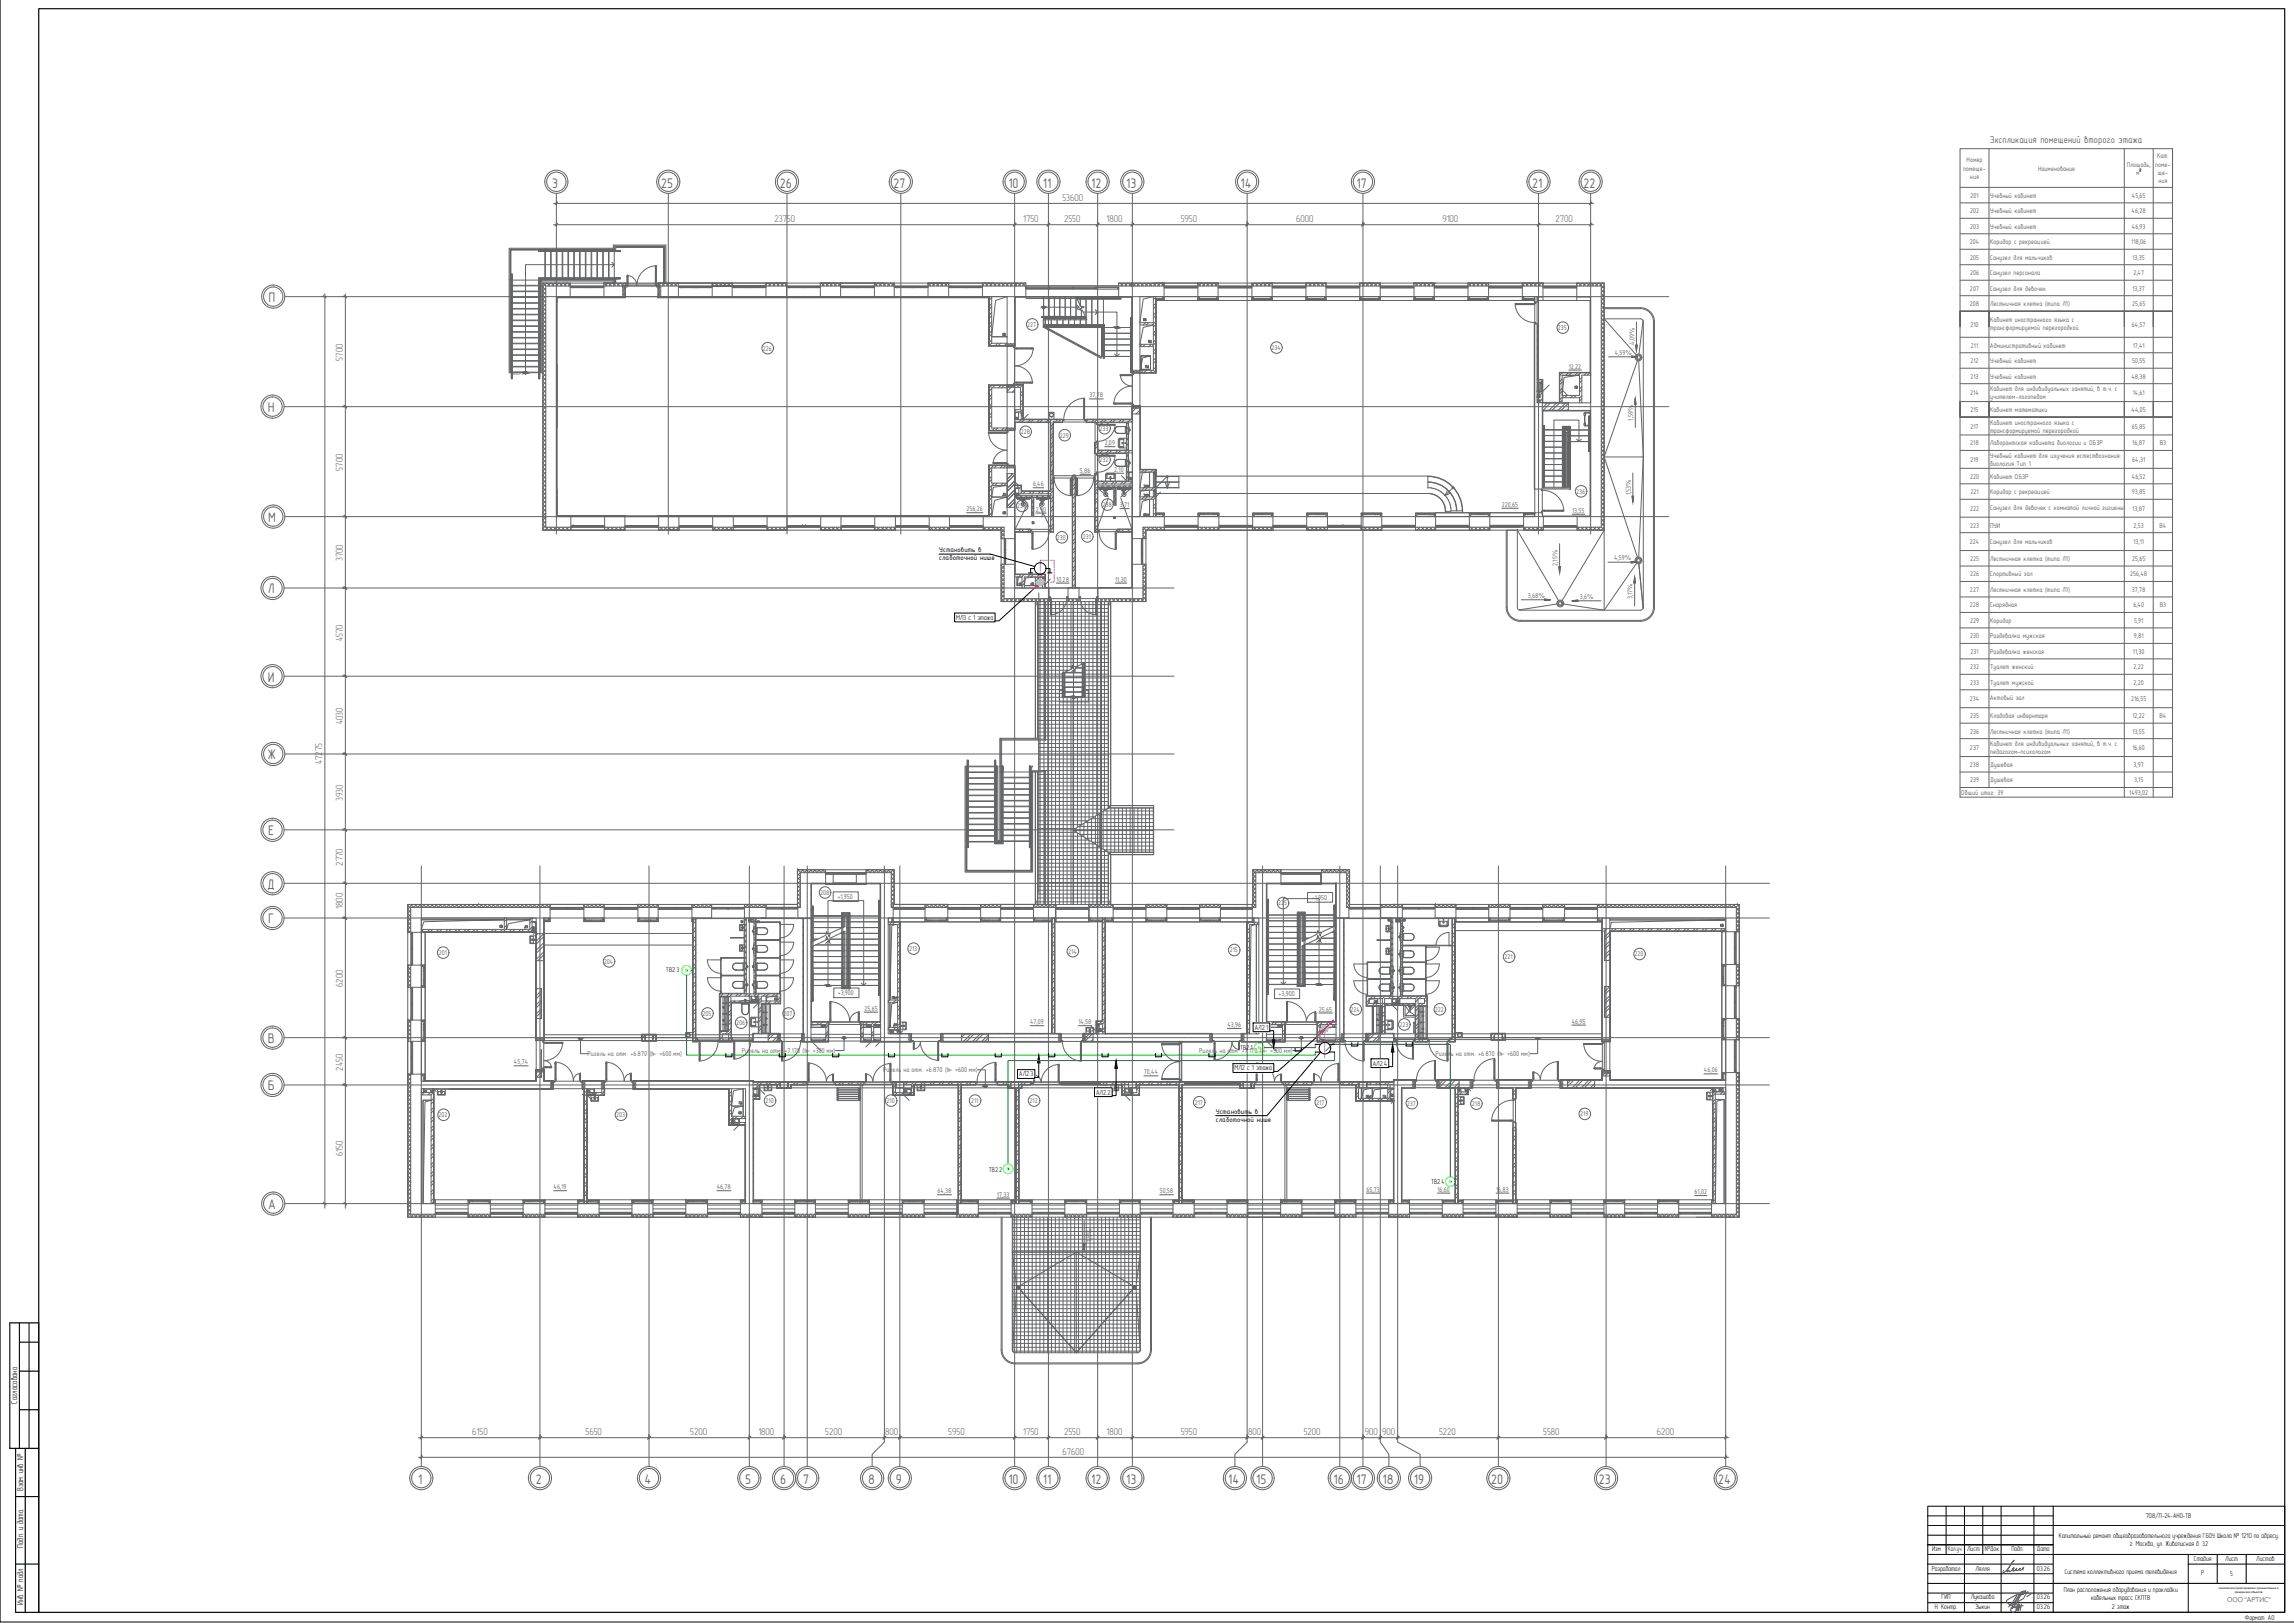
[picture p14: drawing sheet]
<svg xmlns="http://www.w3.org/2000/svg" width="1189mm" height="841mm" viewBox="0 0 1189 841" stroke-linecap="round" stroke-linejoin="round" font-family="sans-serif">
<defs><g id="words">
<g font-size="7.2" fill="#636466">
<text x="286" y="97">3</text>
<text x="343" y="97">25</text>
<text x="404" y="97">26</text>
<text x="463" y="97">27</text>
<text x="523" y="97">10</text>
<text x="541" y="97">11</text>
<text x="566" y="97">12</text>
<text x="584" y="97">13</text>
<text x="643" y="97">14</text>
<text x="703" y="97">17</text>
<text x="794" y="97">21</text>
<text x="821" y="97">22</text>
<text x="139" y="156">П</text>
<text x="139" y="213">Н</text>
<text x="139" y="270">М</text>
<text x="139" y="307">Л</text>
<text x="139" y="353">И</text>
<text x="139" y="393">Ж</text>
<text x="139" y="433">Е</text>
<text x="139" y="460">Д</text>
<text x="139" y="478">Г</text>
<text x="139" y="540">В</text>
<text x="139" y="565">Б</text>
<text x="139" y="626">А</text>
<text x="217" y="769">1</text>
<text x="278" y="769">2</text>
<text x="334" y="769">4</text>
<text x="386" y="769">5</text>
<text x="404" y="769">6</text>
<text x="416" y="769">7</text>
<text x="450" y="769">8</text>
<text x="464" y="769">9</text>
<text x="523" y="769">10</text>
<text x="541" y="769">11</text>
<text x="566" y="769">12</text>
<text x="584" y="769">13</text>
<text x="637" y="769">14</text>
<text x="651" y="769">15</text>
<text x="691" y="769">16</text>
<text x="703" y="769">17</text>
<text x="717" y="769">18</text>
<text x="733" y="769">19</text>
<text x="773" y="769">20</text>
<text x="829" y="769">23</text>
<text x="890" y="769">24</text>
</g>
<g font-size="5.1" fill="#636466">
<text x="1031" y="74">Экспликация помещений второго этажа</text>
<text x="551" y="104">53600</text>
<text x="401" y="115">23750</text>
<text x="530" y="115">1750</text>
<text x="551" y="115">2550</text>
<text x="574" y="115">1800</text>
<text x="612" y="115">5950</text>
<text x="672" y="115">6000</text>
<text x="748" y="115">9100</text>
<text x="806" y="115">2700</text>
<text x="178" y="187" transform="rotate(-90 178 187)">5700</text>
<text x="178" y="244" transform="rotate(-90 178 244)">5700</text>
<text x="178" y="291" transform="rotate(-90 178 291)">3700</text>
<text x="178" y="332" transform="rotate(-90 178 332)">4570</text>
<text x="178" y="375" transform="rotate(-90 178 375)">4030</text>
<text x="167" y="396" transform="rotate(-90 167 396)">47275</text>
<text x="178" y="415" transform="rotate(-90 178 415)">3930</text>
<text x="178" y="449" transform="rotate(-90 178 449)">2770</text>
<text x="178" y="471" transform="rotate(-90 178 471)">1800</text>
<text x="178" y="511" transform="rotate(-90 178 511)">6200</text>
<text x="178" y="555" transform="rotate(-90 178 555)">2450</text>
<text x="178" y="599" transform="rotate(-90 178 599)">6150</text>
<text x="245" y="744">6150</text>
<text x="303" y="744">5650</text>
<text x="358" y="744">5200</text>
<text x="393" y="744">1800</text>
<text x="428" y="744">5200</text>
<text x="459" y="744">800</text>
<text x="491" y="744">5950</text>
<text x="530" y="744">1750</text>
<text x="551" y="744">2550</text>
<text x="574" y="744">1800</text>
<text x="612" y="744">5950</text>
<text x="647" y="744">800</text>
<text x="676" y="744">5200</text>
<text x="707" y="744">900</text>
<text x="716" y="744">900</text>
<text x="746" y="744">5220</text>
<text x="800" y="744">5580</text>
<text x="859" y="744">6200</text>
<text x="551" y="754">67600</text>
</g>
<g font-size="4.4">
<text x="9" y="727" transform="rotate(-90 9 727)">Согласовано</text>
<text x="12" y="773" transform="rotate(-90 12 773)">Взам. инв. №</text>
<text x="12" y="802" transform="rotate(-90 12 802)">Подп. и дата</text>
<text x="12" y="832" transform="rotate(-90 12 832)">Инв. № подл.</text>
</g>
<g font-size="3.9">
<text x="487" y="286">Установить в</text>
<text x="487" y="290">слаботочной нише</text>
<text x="630" y="577">Установить в</text>
<text x="630" y="581">слаботочной нише</text>
</g>
<text font-size="3.8" x="1154" y="830">ООО &quot;АРТИС&quot;</text>
<g font-size="3.7">
<text x="496" y="321">МЛ3 с 1 этажа</text>
<text x="345" y="504">ТВ2.3</text>
<text x="650" y="534">АЛ2.1</text>
<text x="643" y="544">ТВ2.1</text>
<text x="528" y="558">АЛ2.3</text>
<text x="640" y="555">МЛ2 с 1 этажа</text>
<text x="711" y="552">АЛ2.4</text>
<text x="568" y="567">АЛ2.2</text>
<text x="512" y="607">ТВ2.2</text>
<text x="742" y="614">ТВ2.4</text>
<text x="1112" y="787">708/П-24-АНО-ТВ</text>
<text x="1067" y="797">Капитальный ремонт общеобразовательного учреждения ГБОУ Школа № 1210 по адресу:</text>
<text x="1001" y="804">Изм.</text>
<text x="1009" y="804">Кол.уч.</text>
<text x="1020" y="804">Лист</text>
<text x="1029" y="804">№Док</text>
<text x="1042" y="804">Подп.</text>
<text x="1056" y="804">Дата</text>
<text x="1104" y="801">г. Москва, ул. Живописная д. 32</text>
<text x="1137" y="809">Стадия</text>
<text x="1153" y="809">Лист</text>
<text x="1169" y="809">Листов</text>
<text x="1001" y="814">Разработал</text>
<text x="1024" y="814">Лялля</text>
<text x="1056" y="814">03.26</text>
<text x="1070" y="816">Система коллективного приема телевидения</text>
<text x="1141" y="816">Р</text>
<text x="1156" y="817">5</text>
<text x="1070" y="825">План расположения оборудования и прокладки</text>
<text x="1003" y="834">Н. Контр.</text>
<text x="1006" y="829">ГИП</text>
<text x="1021" y="829">Лукашова</text>
<text x="1024" y="834">Зыкин</text>
<text x="1056" y="829">03.26</text>
<text x="1056" y="834">03.26</text>
<text x="1084" y="829">кабельных трасс СКПТВ</text>
<text x="1094" y="834">2 этаж</text>
<text x="1163" y="839">Формат A0</text>
</g>
<g font-size="3.6" fill="#636466">
<text x="1118" y="82">Кат.</text>
<text x="1017" y="88">помеще-</text>
<text x="1019" y="84">Номер</text>
<text x="1056" y="88">Наименование</text>
<text x="1102" y="86">Площадь,</text>
<text x="1117" y="86">поме-</text>
<text x="1021" y="93">ния</text>
<text x="1107" y="91">м</text>
<text x="1118" y="91">ще-</text>
<text x="1119" y="95">ния</text>
<text x="1021" y="102">201</text>
<text x="1031" y="102">Учебный кабинет</text>
<text x="1105" y="102">45,65</text>
<text x="1021" y="110">202</text>
<text x="1031" y="110">Учебный кабинет</text>
<text x="1105" y="110">46,28</text>
<text x="1021" y="118">203</text>
<text x="1031" y="118">Учебный кабинет</text>
<text x="1105" y="118">46,93</text>
<text x="1021" y="127">204</text>
<text x="1031" y="127">Коридор с рекреацией</text>
<text x="1105" y="127">118,06</text>
<text x="1021" y="135">205</text>
<text x="1031" y="135">Санузел для мальчиков</text>
<text x="1105" y="135">13,35</text>
<text x="1021" y="143">206</text>
<text x="1031" y="143">Санузел персонала</text>
<text x="1106" y="143">2,47</text>
<text x="1021" y="151">207</text>
<text x="1031" y="151">Санузел для девочек</text>
<text x="1105" y="151">13,37</text>
<text x="1021" y="159">208</text>
<text x="1031" y="159">Лестничная клетка (типа Л1)</text>
<text x="1105" y="159">25,65</text>
<text x="1031" y="167">Кабинет иностранного языка с</text>
<text x="532" y="169">227</text>
<text x="807" y="171">235</text>
<text x="1021" y="169">210</text>
<text x="1031" y="171">трансформируемой перегородкой</text>
<text x="1105" y="169">64,57</text>
<text x="847" y="179" transform="rotate(-90 847 179)">4,09%</text>
<text x="395" y="182">226</text>
<text x="659" y="181">234</text>
<text x="837" y="184">4,59%</text>
<text x="1021" y="180">211</text>
<text x="1031" y="180">Административный кабинет</text>
<text x="1105" y="180">17,41</text>
<text x="813" y="191">12,22</text>
<text x="1021" y="188">212</text>
<text x="1031" y="188">Учебный кабинет</text>
<text x="1105" y="188">50,55</text>
<text x="1021" y="196">213</text>
<text x="1031" y="196">Учебный кабинет</text>
<text x="1105" y="196">48,38</text>
<text x="1031" y="203">Кабинет для индивидуальных занятий, в т.ч. с</text>
<text x="565" y="206">37,78</text>
<text x="1021" y="205">214</text>
<text x="1031" y="207">учителем-логопедом</text>
<text x="1105" y="205">14,61</text>
<text x="1021" y="213">215</text>
<text x="1031" y="213">Кабинет математики</text>
<text x="1105" y="213">44,05</text>
<text x="846" y="218" transform="rotate(-90 846 218)">1,59%</text>
<text x="1031" y="220">Кабинет иностранного языка с</text>
<text x="529" y="225">228</text>
<text x="549" y="227">229</text>
<text x="570" y="223">233</text>
<text x="1021" y="222">217</text>
<text x="1031" y="224">трансформируемой перегородкой</text>
<text x="1105" y="222">65,85</text>
<text x="573" y="231">2,09</text>
<text x="1021" y="231">218</text>
<text x="1031" y="231">Лаборантская кабинета биологии и ОБЗР</text>
<text x="1105" y="231">16,87</text>
<text x="1119" y="231">В3</text>
<text x="570" y="239">232</text>
<text x="1021" y="239">219</text>
<text x="1031" y="237">Учебный кабинет для изучения естествознания:</text>
<text x="1105" y="239">64,31</text>
<text x="560" y="245">5,86</text>
<text x="577" y="245">2,10</text>
<text x="1031" y="242">биология Тип 1</text>
<text x="535" y="252">6,46</text>
<text x="1021" y="248">220</text>
<text x="1031" y="248">Кабинет ОБЗР</text>
<text x="1105" y="248">46,52</text>
<text x="817" y="256">236</text>
<text x="845" y="257" transform="rotate(-90 845 257)">1,53%</text>
<text x="1021" y="256">221</text>
<text x="1031" y="256">Коридор с рекреацией</text>
<text x="1105" y="256">93,85</text>
<text x="527" y="263">239</text>
<text x="571" y="263">238</text>
<text x="580" y="263">3,71</text>
<text x="778" y="263">220,65</text>
<text x="501" y="265">256,26</text>
<text x="537" y="265">2,90</text>
<text x="815" y="266">13,55</text>
<text x="1021" y="265">222</text>
<text x="1031" y="265">Санузел для девочек с комнатой личной гигиены</text>
<text x="1105" y="265">13,87</text>
<text x="1021" y="273">223</text>
<text x="1031" y="273">ПУИ</text>
<text x="1106" y="273">2,53</text>
<text x="1119" y="273">В4</text>
<text x="548" y="280">230</text>
<text x="561" y="279">231</text>
<text x="1031" y="282">Санузел для мальчиков</text>
<text x="1021" y="282">224</text>
<text x="1106" y="282">13,11</text>
<text x="807" y="293" transform="rotate(-90 807 293)">2,15%</text>
<text x="837" y="290">4,59%</text>
<text x="1021" y="291">225</text>
<text x="1031" y="291">Лестничная клетка (типа Л1)</text>
<text x="1105" y="291">25,65</text>
<text x="1021" y="299">226</text>
<text x="1031" y="299">Спортивный зал</text>
<text x="1104" y="299">256,48</text>
<text x="547" y="301">10,28</text>
<text x="578" y="301">11,30</text>
<text x="792" y="310">3,68%</text>
<text x="819" y="310">3,6%</text>
<text x="846" y="311" transform="rotate(-90 846 311)">3,17%</text>
<text x="1021" y="307">227</text>
<text x="1031" y="307">Лестничная клетка (типа Л1)</text>
<text x="1105" y="307">37,78</text>
<text x="1021" y="315">228</text>
<text x="1031" y="315">Снарядная</text>
<text x="1106" y="315">6,40</text>
<text x="1119" y="315">В3</text>
<text x="1021" y="323">229</text>
<text x="1031" y="323">Коридор</text>
<text x="1106" y="323">5,91</text>
<text x="1021" y="331">230</text>
<text x="1031" y="331">Раздевалка мужская</text>
<text x="1106" y="331">9,81</text>
<text x="1021" y="339">231</text>
<text x="1031" y="339">Раздевалка женская</text>
<text x="1105" y="339">11,30</text>
<text x="1021" y="347">232</text>
<text x="1031" y="347">Туалет женский</text>
<text x="1106" y="347">2,22</text>
<text x="1021" y="355">233</text>
<text x="1031" y="355">Туалет мужской</text>
<text x="1106" y="355">2,20</text>
<text x="1021" y="363">234</text>
<text x="1031" y="363">Актовый зал</text>
<text x="1104" y="363">216,55</text>
<text x="1021" y="372">235</text>
<text x="1031" y="372">Кладовая инвернтаря</text>
<text x="1105" y="372">12,22</text>
<text x="1119" y="372">В4</text>
<text x="1021" y="380">236</text>
<text x="1031" y="380">Лестничная клетка (типа Л1)</text>
<text x="1105" y="380">13,55</text>
<text x="1021" y="389">237</text>
<text x="1031" y="387">Кабинет для индивидуальных занятий, в т.ч. с</text>
<text x="1105" y="389">16,60</text>
<text x="1031" y="391">педагогом-психологом</text>
<text x="1021" y="397">238</text>
<text x="1031" y="397">Душевая</text>
<text x="1106" y="397">3,97</text>
<text x="1021" y="405">239</text>
<text x="1031" y="405">Душевая</text>
<text x="1106" y="405">3,15</text>
<text x="1016" y="412">Общий итог: 39</text>
<text x="1103" y="412">1493,02</text>
<text x="425" y="464">208</text>
<text x="434" y="466">+1,950</text>
<text x="680" y="466">+1,950</text>
<text x="662" y="469">225</text>
<text x="227" y="495">201</text>
<text x="471" y="493">213</text>
<text x="554" y="494">214</text>
<text x="637" y="494">215</text>
<text x="780" y="497">221</text>
<text x="847" y="496">220</text>
<text x="313" y="499">204</text>
<text x="434" y="516">+3,900</text>
<text x="663" y="516">+3,900</text>
<text x="364" y="526">205</text>
<text x="406" y="526">207</text>
<text x="448" y="524">25,65</text>
<text x="684" y="524">25,65</text>
<text x="700" y="524">224</text>
<text x="744" y="524">222</text>
<text x="382" y="531">206</text>
<text x="534" y="531">47,09</text>
<text x="559" y="531">14,58</text>
<text x="636" y="532">43,96</text>
<text x="725" y="532">223</text>
<text x="815" y="530">46,95</text>
<text x="384" y="546">Ригель на отм. +7.170 (h</text>
<text x="421" y="546">=300 мм)</text>
<text x="621" y="546">Ригель на отм. +7.170 (h</text>
<text x="658" y="546">=300 мм)</text>
<text x="266" y="552">45,74</text>
<text x="304" y="547">Ригель на отм. +6.870 (h =600 мм)</text>
<text x="744" y="547">Ригель на отм. +6.870 (h =600 мм)</text>
<text x="458" y="556">Ригель</text>
<text x="468" y="556">на отм. +6.870 (h =600 мм)</text>
<text x="593" y="557">70,44</text>
<text x="883" y="556">46,06</text>
<text x="397" y="572">210</text>
<text x="459" y="572">210</text>
<text x="503" y="572">211</text>
<text x="534" y="572">212</text>
<text x="619" y="572">217</text>
<text x="682" y="572">217</text>
<text x="729" y="573">237</text>
<text x="763" y="573">218</text>
<text x="227" y="579">202</text>
<text x="319" y="579">203</text>
<text x="819" y="578">219</text>
<text x="287" y="616">46,19</text>
<text x="371" y="616">46,78</text>
<text x="708" y="618">65,73</text>
<text x="745" y="618">16,60</text>
<text x="775" y="618">16,83</text>
<text x="486" y="618">64,38</text>
<text x="517" y="620">17,33</text>
<text x="601" y="618">50,58</text>
<text x="878" y="619">61,02</text>
<text x="566" y="643" transform="rotate(-90 566 643)">1,5%</text>
</g>
<text font-size="2.9" fill="#636466" x="265" y="194">ВВЕРХ</text>
<g font-size="2" fill="#636466">
<text x="418" y="545">риг .</text>
<text x="655" y="545">риг .</text>
<text x="338" y="547">риг .</text>
<text x="778" y="547">риг .</text>
<text x="491" y="555">риг .</text>
</g>
<g font-size="1.4">
<text x="1150" y="824">комплексное проектирование промышленных и</text>
<text x="1158" y="825">гражданских объектов</text>
</g>
</g></defs>
<g fill="none" stroke="#636466" stroke-width=".52">
<path d="M1031 77v84M1101 77v84M1116 77v84M1016 97h110M1016 113h110M1016 105h110M1016 137h110M1016 129h110M1016 121h110M522 154l-6 2-2 19h8M1016 153h110M1016 145h110"/>
<path d="M520 173v1zM520 173h1M521 173v1M521 173h.1M521 173h-1v1h1M521 174h.1M1016 169v-8v47h110v-47v8M1016 175h110M1016 161h110zM1016 161v-84h110v84M1031 169v-8v47M1101 169v-8v47"/>
<path d="M1116 169v-8v47M819 194l-8 2-1 9M1016 199h110M1016 191h110M1016 183h110M805 209h.1M810 209h3M816 200h1v1zM817 201h.1M817 201v-1v1M1016 216v-8v205h110M1016 216h110z"/>
<path d="M1031 216v-8v200M1101 216v-8v205M1116 216v-8v205M1126 216v-8v205M1016 233h110M1016 225h110M526 257l6 4M545 257l-6 4M568 253l6 4M574 258l-6 17M581 258l6 17M587 253l-6 4"/>
<path d="M591 253l1-8h4v8M591 257v-3h5v3M593 251v1v1M593 256v1M593 252h.1M593 257h.1M594 252h.1M594 256v1M595 253v-2v1v-1v2M595 257v-1v1v-1v1M611 247v6M740 256a9 9 0 0 1 9 9h3"/>
<path d="M740 247v6M1016 259h110M1016 251h110M1016 243h110M532 262l-6 13M539 262l6 13M591 268l1-8 4-1v9M758 265v1M1016 276h110M1016 268h110M527 299v4h3M530 299h-2l-1 4"/>
<path d="M537 299l-6 1v3h6M1016 293h110M1016 285h110M528 302h1l-1 1zM529 302v1zM529 303h.1M534 302h1v1zM535 302h1l-1 1zM535 303h.1M538 307v156M1016 317h110M1016 309h110"/>
<path d="M1016 301h110M1016 333h110M1016 325h110M551 358h-2v6h15v-6h-2M1016 357h110M1016 349h110M1016 341h110M1016 375h110M1016 367h110M1016 392h110M1016 383h110M1016 408h110v5"/>
<path d="M1016 400h110M421 475h15M282 539h108M282 536h108M420 536h36M420 539h36M656 536h36M656 539h36M722 536h108M722 539h108M390 564h332M390 561h332"/>
<circle cx="537" cy="313" r=".5"/>
<circle cx="575" cy="313" r=".5"/>
<circle cx="575" cy="418" r=".5"/>
<circle cx="575" cy="442" r=".5"/>
<circle cx="537" cy="467" r=".5"/>
<circle cx="575" cy="467" r=".5"/>
</g>
<path d="M1126 77v20" fill="none" stroke="#636466" stroke-width=".52"/>
<path d="M1109 88h1l-1 1h1" fill="none" stroke="#636466" stroke-width=".52"/>
<g fill="none" stroke="#636466" stroke-width=".52">
<path d="M281 155l2 2M281 153h.1M281 149l2 1M281 155h.1M281 159l2 2M281 157l2 2M281 153l2 2M281 151l2 1M281 147l2 1M283 148h86M283 148v125h237M283 149l-2 2"/>
<path d="M283 151l-2 2M283 153l-2 2M283 156l-2 1M283 158l-2 1M283 160l-2 1M283 147l-2 2M283 147l2 1M285 147l-1 1M286 147l1 1M286 147h.1M287 147l-1 1M288 147l1 1"/>
<path d="M288 147h.1M288 154h81M290 147l-2 1M290 147l1 1M292 147l-2 1M292 147l1 1M293 147h.1M294 147l-2 1M294 147l2 1M295 147l-1 1M296 147v7M313 147v7"/>
<path d="M313 147l2 1M315 147l-1 1M315 147l2 1M317 147l-1 1M317 147l2 1M319 147l-1 1M320 147l1 1M321 147l-1 1M322 147l1 1M324 147l-2 1M324 147h.1M324 154v-7h-43v128h238v37h25v-2h-24v-18"/>
<path d="M341 154v-7h191v7h-6v25h-4M341 147l1 1M342 147h.1M343 147l-2 1M343 147l1 1M345 147l-2 1M345 147l1 1M347 147l-2 1M347 147l2 1M349 147l-1 1M349 147l2 1M351 147l-1 1"/>
<path d="M351 147h1M352 147v7M369 147v7M369 147l1 1M370 147l-1 1M370 147l2 1M371 147h.1M372 147l-1 1M373 147l1 1M374 147l-1 1M375 147l1 1M377 147l-2 1"/>
<path d="M377 147l1 1M379 147l-2 1M379 147h.1M379 147v7h-10M379 148h.1M397 148h-28h461v125h-40l1 2M397 147v7M397 148h.1M398 147l-1 1M398 147l2 1M400 147h.1M400 147l-2 1"/>
<path d="M400 147l2 1M402 147l-1 1M402 147l2 1M404 147l-1 1M404 147l2 1M406 147h.1M406 147l-1 1M406 147l2 1M408 147v7M408 147l-1 1M425 147v7M425 147h.1"/>
<path d="M426 147l1 1M427 147l-1 1M428 147l1 1M430 147l-2 1M430 147l1 1M432 147l-2 1M432 147l1 1M433 147h.1M434 147l-2 1M434 147l2 1M436 147l-2 1M436 147v7"/>
<path d="M453 147v7M453 147l2 1M455 147l-1 1M455 147l2 1M457 147l-1 1M457 147l2 1M459 147l-1 1M460 147l1 1M461 147l-1 1M462 147l1 1M463 147h.1M463 147l-1 1"/>
<path d="M463 147v7M481 147v7M481 147l1 1M483 147l-2 1M483 147l1 1M485 147l-2 1M485 147l1 1M485 147h.1M487 147l-2 1M487 147l2 1M489 147l-1 1M489 147l2 1"/>
<path d="M491 147l-1 1M491 147h1M492 147v7M509 147v7h-130M509 147h.1M509 148h1M510 147l-1 1M510 147l2 1M512 147l-1 1M513 147l1 1M514 154h8v24M514 147l-1 1"/>
<path d="M515 147l1 1M515 147h.1M517 147l-2 1M517 147l1 1M517 147h.1M519 147l-2 1M519 147l1 1M521 147l-2 1M521 147l2 1M523 147l-2 1M523 147l2 1M524 147h.1"/>
<path d="M525 147l-1 1M525 147l2 1M526 147h1M526 147v1M527 147h.1M527 147l2 1M529 147l-1 1M530 147l1 1M531 147l-1 1M580 148h.1M580 147h.1M580 147l2 1"/>
<path d="M582 147l-1 1M583 147l1 1M584 147l-1 1M585 147l1 1M586 147h.1M587 147l-2 1M587 147l1 1M589 147l-2 1M589 147l1 1M591 147l-2 1M591 147l2 1M593 147l-2 1"/>
<path d="M593 147l2 1M595 147l-1 1M595 147l2 1M597 147l-1 1M597 147l2 1M598 154h-7v13M599 154h4M599 147l-1 1M600 147l1 1M601 147l-1 1M602 147l1 1M603 147h.1"/>
<path d="M603 147v7M603 147l-1 1M621 147v7M621 147h.1M621 147l1 1M622 154h9M623 147l-2 1M623 147l1 1M625 147l-2 1M625 147l2 1M627 147l-2 1M627 147l2 1"/>
<path d="M629 147l-1 1M629 147l2 1M630 147h.1M631 147l-1 1M631 147v7M649 147v7M649 147l1 1M650 154h9M650 147l-1 1M650 147l2 1M651 147h.1M652 147l-1 1"/>
<path d="M653 147l1 1M653 147h.1M654 147l-1 1M655 147l1 1M657 147l-2 1M657 147l1 1M658 147h.1M659 147l-2 1M659 147h.1M659 147v7M677 147v7M677 148h.1"/>
<path d="M678 154h8M678 147l-1 1M678 147l2 1M680 147l-2 1M680 147l2 1M681 147h.1M682 147l-1 1M682 147l2 1M682 147h.1M684 147l-1 1M684 147l2 1M686 147l-1 1"/>
<path d="M687 147h.1M687 147v7M687 148h.1M705 147v7M705 148h.1M705 147h.1M705 154h10M706 147l1 1M706 147h.1M708 147l-2 1M708 147l1 1M710 147l-2 1"/>
<path d="M710 147l1 1M711 147h.1M712 147l-2 1M712 147l1 1M714 147l-2 1M714 147l1 1M715 147l-1 1M715 147v7M733 147h.1M733 147v7M733 147l2 1M734 154h9"/>
<path d="M734 147h.1M735 147l-1 1M735 147h.1M735 147l2 1M737 147l-1 1M737 147l2 1M739 147l-1 1M740 147l1 1M741 147l-1 1M742 147l1 1M743 147l-1 1M743 147v7"/>
<path d="M761 147v7M761 147l1 1M762 154h9M763 147l-2 1M763 147l1 1M763 147h.1M765 147l-2 1M765 147l2 1M767 147l-2 1M767 147l2 1M769 147l-1 1M769 147l2 1"/>
<path d="M771 147l-1 1M771 147h.1M771 147v7M789 147v7M789 147l1 1M789 147h.1M790 147l-1 1M790 147l2 1M792 147l-1 1M793 147l1 1M794 147l-1 1M795 147l1 1"/>
<path d="M795 154v1M795 155v2M795 157v10M796 157h1M797 154v43M797 147l-2 1M797 147l1 1M798 147h.1M799 147l-2 1M799 147h1M800 147h.1M800 147v7h-10"/>
<path d="M800 148h-1M817 147v7h7M817 147h.1M817 148h.1M818 147h.1M818 147h-1M818 147l2 1M820 147l-2 1M820 147l2 1M822 147l-1 1M822 147l2 1M824 147l-1 1"/>
<path d="M824 147l2 1M826 147h.1M826 147l-1 1M827 147l1 1M828 147h.1M828 147l-1 1M829 147l2 2M830 159l1 1h19a7 7 0 0 1 7 7v148a7 7 0 0 1-7 6h-62a7 7 0 0 1-7-6v-40M830 156l1 2M830 154l1 2M830 152l1 2M830 150l1 2"/>
<path d="M831 147l-2 1M831 147h.1M831 148l-1 2M831 150l-1 2M831 152l-1 2M831 154l-1 2M831 157l-1 1M831 159l-1 1M831 151h.1M831 149h.1M831 154h.1M831 159h19a7 7 0 0 1 7 8v148a7 7 0 0 1-7 7h-62a7 7 0 0 1-7-7v-40h5v40l1 1h63l2-1v-148l-1-1-1-1h-19"/>
<path d="M281 177h.1M281 163h.1M281 179l2 1M281 176l2 2M281 174l2 2M281 172l2 2M281 170l2 2M281 168l2 1M281 166l2 1M281 164l2 1M281 162l2 1M283 162l-2 1"/>
<path d="M283 164l-2 2M283 166l-2 2M283 168l-2 2M283 170l-2 2M283 173l-2 1M283 175l-2 1M283 177l-2 1M283 179l-2 1M522 179v21M591 168v10M591 180v12M796 168h1"/>
<path d="M830 180l1 1M830 178l1 1M830 175l1 2M830 173l1 2M830 171l1 2M830 169l1 2M830 167l1 1M830 165l1 1M830 163l1 1M830 161l1 1M831 161l-1 1M831 163l-1 1"/>
<path d="M831 165l-1 2M831 167l-1 2M831 169l-1 2M831 171l-1 2M831 173l-1 2M831 176l-1 1M831 178l-1 1M831 180l-1 1M831 162h.1M831 173h.1M831 160h.1M831 171h.1"/>
<path d="M831 176h.1M281 200l2 1M281 185v1M281 198l2 1M281 196l2 1M281 193l2 2M281 191l2 2M281 189l2 2M281 187l2 2M281 185l2 1M281 183l2 1M281 181l2 1"/>
<path d="M283 181l-2 2M283 183l-2 2M283 185l-2 2M283 187l-2 2M283 190l-2 1M283 192l-2 1M283 194l-2 1M283 196l-2 1M283 198l-2 2M526 180v19M587 194v16M797 198v5"/>
<path d="M824 193v16h-4M830 199l1 1M830 197l1 1M830 195l1 1M830 192l1 2M830 190l1 2M830 188l1 2M830 186l1 2M830 184l1 1M830 182l1 1M831 182l-1 1M831 184l-1 2"/>
<path d="M831 186l-1 2M831 188l-1 2M831 190l-1 2M831 193l-1 1M831 195l-1 1M831 197l-1 1M831 199l-1 1M831 185h.1M831 196h.1M831 183h.1M831 188h.1M831 194h.1"/>
<path d="M831 199h.1M831 195h.1M831 192h.1M831 184h.1M281 208h.1M281 219l2 1M281 217l2 1M281 215l2 1M281 212l2 2M281 210l2 2M281 208l2 2M281 206l2 2"/>
<path d="M281 204l2 1M281 202l2 1M283 200l-2 2M283 202l-2 2M283 204l-2 2M283 207l-2 1M283 209l-2 1M283 211l-2 1M283 213l-2 1M283 215l-2 1M283 217l-2 2M283 219l-2 2"/>
<path d="M522 201v21M522 203h4M526 201v11M526 214v4M526 219v22h-4M587 219v15M591 215h-4v2M797 207v2h2M797 204v2M799 209v44M810 209h9M813 209v4"/>
<path d="M824 213v55h-7v7M830 218l1 1M830 216l1 1M830 214l1 1M830 212l1 1M830 209l1 2M830 207l1 2M830 205l1 2M830 203l1 2M830 201l1 1M831 201l-1 2M831 203l-1 2"/>
<path d="M831 205l-1 2M831 207l-1 2M831 210l-1 1M831 212l-1 1M831 214l-1 1M831 216l-1 1M831 218l-1 2M831 207h.1M831 218h.1M831 205h.1M831 210h.1M831 216h.1"/>
<path d="M831 201v1M831 214h.1M831 206h.1M281 232h.1M281 238l2 1M281 236l2 1M281 234l2 1M281 232l2 1M281 229l2 2M281 227l2 2M281 225l2 2M281 223l2 2"/>
<path d="M281 221l2 1M283 221l-2 2M283 223l-2 2M283 226l-2 1M283 228l-2 1M283 230l-2 1M283 232l-2 1M283 234l-2 2M283 236l-2 2M283 238l-2 2M522 224v16M522 223h4"/>
<path d="M587 235v15M830 239l1 2M830 237l1 2M830 235l1 1M830 233l1 1M830 231l1 1M830 229l1 1M830 226l1 2M830 224l1 2M830 222l1 2M830 220l1 2M831 220l-1 2"/>
<path d="M831 222l-1 2M831 224l-1 2M831 227l-1 1M831 229l-1 1M831 231l-1 1M831 233l-1 1M831 235l-1 2M831 237l-1 2M831 239l-1 2M831 229h.1M831 221h.1M831 227h.1"/>
<path d="M831 232h.1M831 238h.1M831 224h.1M831 237h.1M281 247h.1M281 242l2 2M281 244l2 2M281 259l2 2M281 257l2 2M281 255l2 1M281 253l2 1M281 251l2 1"/>
<path d="M281 249l2 1M281 246l2 2M281 240l2 2M283 240l-2 2M283 243l-2 1M283 245l-2 1M283 247l-2 1M283 249l-2 1M283 251l-2 2M283 253l-2 2M283 255l-2 2M283 257l-2 2"/>
<path d="M283 260l-2 1M522 252v16h-8M522 241h.1M522 242v8M522 245h4M526 253v4M587 251v1M591 243v-50h-4v-39h-7v-7h251v128h-148M591 245v8M591 254v3M591 259v9M799 253h-4v13"/>
<path d="M799 254v11M830 258l1 2M830 256l1 2M830 254l1 1M830 252l1 1M830 250l1 1M830 248l1 1M830 245l1 2M830 243l1 2M830 241l1 2M831 241l-1 2M831 243l-1 2"/>
<path d="M831 246l-1 1M831 248l-1 1M831 250l-1 1M831 252l-1 1M831 254l-1 2M831 256l-1 2M831 258l-1 2M831 240h.1M831 252h.1M831 244h.1M831 250h.1M831 255h.1"/>
<path d="M831 248h.1M831 251h.1M281 267h.1M281 274l1 1M281 272l3 3M281 270l2 1M281 268l2 1M281 266l2 1M281 263l2 2M281 261l2 2M283 262l-2 1M283 264l-2 1"/>
<path d="M283 266l-2 1M283 268l-2 2M283 270l-2 2M283 272l-2 2M284 273l-1 2M285 273l1 2M286 275h.1M286 273l-1 2M287 273l1 2M287 275h.1M288 273l-1 2M288 268h.1"/>
<path d="M288 268h225M289 273l2 2M290 275h.1M290 273l-1 2M291 273l2 2M293 273l-2 2M293 273l2 2M295 273l-2 2M295 273l1 1M296 274l-1 1M296 268v7M313 268v7"/>
<path d="M313 274l1 1M314 273l-1 1M314 275h.1M315 273l1 2M316 273l-2 2M317 273l1 2M318 275h.1M318 273l-2 2M319 273l1 2M320 273l-1 2M321 273l1 2M322 273l-1 2"/>
<path d="M323 273l1 1M324 268v7M324 274l-1 1M341 268v7M342 273l2 2M342 275h.1M343 273l-1 2M344 273l2 2M346 273l-2 2M346 273l2 2M348 273l-2 2M348 273l2 2"/>
<path d="M350 273l-2 2M351 273l1 1M352 274h.1M352 268v7M352 273l-2 2M369 268v7l2-2M370 273l1 2M371 275h.1M372 273l1 2M373 273l-1 2M374 273l1 2M375 273l-1 2"/>
<path d="M376 273l2 2M377 273l-1 2M378 273l2 2M379 273l-1 2M380 268v7M398 268v7M398 274l1 1M398 275h.1M399 273l-1 1M399 273l2 2M401 273l-2 2M401 273l2 2"/>
<path d="M403 273l-2 2M404 273l1 2M405 273l-2 2M406 275h.1M406 273l1 2M407 273l-1 2M408 275h.1M408 273h.1M408 268v7M425 268v7M425 274l1 1M426 275h.1"/>
<path d="M426 273l-1 1M427 273l1 2M428 273l-1 2M429 273l2 2M430 273l-1 2M431 273l2 2M433 273l-2 2M433 273l2 2M434 275h.1M435 273l-2 2M435 273l1 1M436 268v7"/>
<path d="M436 274l-1 1M453 268v7M453 274l1 1M454 273l-1 1M455 273l1 2M456 273l-2 2M457 273l1 2M458 273l-2 2M458 275h.1M459 273l1 2M460 273l-1 2M461 273l1 2"/>
<path d="M462 275h.1M462 273l-1 2M463 273l1 1M464 268v7M464 274l-1 1M482 268v7M482 273l2 2M483 273l-1 2M484 273l2 2M486 273l-2 2M486 273l2 2M488 273l-2 2"/>
<path d="M488 273l2 2M489 275h.1M490 273l-2 2M491 273l1 2M492 273l-2 2M492 274h.1M492 268v7M510 268v7M510 273l1 2M511 273l-1 2M511 275h.1M512 273l1 2"/>
<path d="M513 273l-1 2M514 273l1 2M515 273l-1 2M516 273l2 2M517 275h.1M517 273l-1 2M518 273l2 2M519 278l1 1M519 273l-1 2M520 273h.1M520 273v6M520 274l-1 2 1 2"/>
<path d="M520 277l-1 1M520 279h.1M522 263h4M526 276v3h-7M587 276v3h7M587 268h11M592 273v6M592 273h180l-2 2M592 277l2 2M592 275l2 2M592 273l2 2M594 273l-2 2"/>
<path d="M594 277l-2 2M594 275l-2 2M595 273l1 2M596 273l-2 2M597 273l1 2M598 273l-2 2M599 273l1 2M599 268h4M600 273l-1 2M601 275h.1M601 273l1 2M602 273l-1 2"/>
<path d="M603 275h.1M603 273v1M603 274v1M603 268v7M621 268v7M621 274v1M621 273v1M622 268h9M622 273l2 2M623 273l-1 2M624 273l2 2M626 273l-2 2"/>
<path d="M626 273l2 2M627 275h.1M628 273l-2 2M628 273l2 2M629 275h.1M630 273l-2 2M631 273l1 1M632 268v7M632 273l-2 2M649 268v7M650 273l1 2M650 268h9"/>
<path d="M651 273l-1 2M652 273l1 2M653 273l-1 2M654 273l1 2M655 273l-1 2M655 275h.1M656 273l2 2M657 273l-1 2M660 273l-2 2M660 268v7l-2-2M677 268v7h-83v37h-25v-2h23v-18M677 273l2 2"/>
<path d="M678 268h9M678 275h.1M679 273l-2 2M679 273l2 2M680 275h.1M681 273l-2 2M681 273l2 2M683 273l-2 2M684 273l1 2M685 273l-2 2M686 273l1 2M687 273l-1 2"/>
<path d="M688 273h.1M688 274v1M688 268v7M705 268v7M705 274h.1M705 274l1 1M706 275h.1M706 273l-1 1M706 268h9M707 273l1 2M708 275h.1M708 273l-1 2"/>
<path d="M709 273l2 2M710 273l-1 2M711 273l2 2M713 273l-2 2M713 273l2 2M715 273l-2 2M715 273l1 1M716 268v7M716 274l-1 1M734 268v7M734 274h.1M734 274v1"/>
<path d="M734 273h.1M734 268h9M735 273l1 2M736 273l-2 2M737 273l1 2M738 273l-2 2M739 273l1 2M740 273l-1 2M741 273l1 2M742 273l-1 2M743 273l1 1M744 268v7"/>
<path d="M744 274l-1 1M761 268v7M762 273l2 2M762 268h9M763 273l-1 2M764 273l2 2M766 273l-2 2M766 273l2 2M768 273l-2 2M768 273l2 2M770 273l-2 2M771 273l1 2"/>
<path d="M772 275h.1M772 268v7M772 273h16M790 268v7M790 274h.1M791 273l-1 2M792 273l1 2M793 273l-1 2M794 273l1 2M795 273l-1 2M795 267v1h-5M795 266h4"/>
<path d="M796 273l2 2M797 273l-1 2M798 273l2 2M799 266v2h1v7M800 273l-2 2M817 273l2 2M819 273l-2 1M819 273l2 2M821 273l-2 2M821 273l2 2M822 275h.1M823 273l-2 2"/>
<path d="M824 273l1 2M824 275h.1M825 273l-2 2M826 273l1 2M827 273l-1 2M828 273l1 2M829 273l-1 2M830 273l1 2M830 271l1 1M830 269l1 1M830 267l1 1M830 265l1 1"/>
<path d="M830 262l1 2M830 260l1 2M831 266h.1M831 260l-1 2M831 263l-1 1M831 265l-1 1M831 267l-1 1M831 269l-1 1M831 271l-1 2M831 273l-1 2M831 263h.1M831 274h.1"/>
<path d="M831 261h.1M831 272h.1M831 271h.1M831 273h.1M519 292h7v6M519 295l1 2M519 292v1l1 1M520 300l-1 1 1 2M520 294l-1 1M520 296l-1 1 1 2M520 298l-1 1 1 2M526 299v6h4"/>
<path d="M592 299l2 1M592 296l2 2M592 294l2 2M593 292l1 2M594 292l-2 2M594 294l-2 2M594 296l-2 2M594 299l-2 1M594 292h-7v13h-31M519 309h.1M519 306l1 1M520 304l-1 2"/>
<path d="M520 308l-1 2 2 2M520 302l-1 2 1 1M520 306l-1 2 1 1M521 310l-2 2M521 310l2 2M523 310l-2 2M523 310l2 2M524 312h.1M525 310l-2 2M525 310l2 2M526 312h.1M527 310l-1 2"/>
<path d="M528 310l1 2M529 310l-1 2M530 310l1 2M531 305h6M531 310l-1 2M532 310l1 2M533 310l-1 2M534 310l1 2M535 312h.1M536 310l-2 2M536 310l2 2M538 310l-2 2"/>
<path d="M538 305h2M538 310l2 2M538 312h.1M540 310l-2 2M540 310l2 2M540 312h.1M542 305h12v4M542 310l-2 2M542 310l2 1M544 311l-1 1M544 312h.1M544 305v4"/>
<path d="M545 310h8M554 310h5v2h-5zM554 311l1 1M555 310l-1 1M555 310l2 2M557 310l-2 2M557 310l2 2M559 310l-2 2M559 305v4M560 310h8M569 305v4M569 312h.1"/>
<path d="M569 311v1M569 310v1M570 310l1 2M572 310l-2 2M572 310l2 2M574 310l-2 2M574 310l2 2M576 310l-2 2M576 310l2 2M577 312h.1M578 310l-2 2M578 310l2 2"/>
<path d="M580 310l-1 2M581 310l1 2M582 310l-1 2M583 310l1 2M584 310l-1 2M585 310l1 2M586 310l-1 2M587 310l1 2M588 312h.1M589 310l-2 2M589 310l2 2M591 310l-2 2"/>
<path d="M591 312h.1M591 310l2 2M592 307l2 2M592 309l2 2M592 305l2 1M592 303l2 1M592 301l2 1M594 307l-2 2M594 311l-1 1M594 309l-3 3M594 301l-2 1M594 303l-2 1"/>
<path d="M594 310h.1M594 305l-2 1M594 303h.1M413 451h50v25h-3v2M413 451v19h2M413 451h.1M413 453l2 1-2 2M413 459l2 1M413 457l2 1M413 455l2 1M414 451l1 1M414 451l-1 1"/>
<path d="M415 456l-2 2M415 459l-2 1M416 451l1 1M416 451l-3 3M418 451l1 1M418 451l-1 1M420 451l1 1M420 451l-1 1M422 451l1 1M423 451l-2 1M424 451h.1M424 451l2 1"/>
<path d="M425 451l-2 1M426 451l2 1M427 451l-2 1M428 451v1M428 453v5M428 452h-1M449 453v5h7M449 451v1M449 452h.1M450 451l1 1M450 451l-1 1M452 451l1 1"/>
<path d="M452 451l-1 1M454 451l1 1M454 451l-1 1M456 451l1 1M457 451l-2 1M458 451l2 1M459 451l-2 1M460 451l2 1M461 451l-2 1M462 455l1 1M462 459l1 1M462 457l1 1"/>
<path d="M462 452l1 2M462 451l1 1M463 451h.1M463 451l-2 1M463 453h.1M463 459h.1M463 458h.1M463 452l-1 2M463 454l-1 2M463 457l-1 1M463 459l-1 1M649 453h.1"/>
<path d="M649 456h.1M649 460h.1M649 460l2 1M650 451l1 2M651 454l-2 1 2 2M651 458l-2 1M651 456l-2 1 2 2M651 451l2 1M652 451l-3 2 2 2M653 451l2 1M654 451l-2 1M655 451l2 1"/>
<path d="M656 451l-2 1M657 451l2 1M658 451l-1 1M660 451l1 1M660 451l-1 1M662 451l1 1M662 451l-1 1M664 451l-1 1M664 451v1M664 453v5M676 452h.1M676 458h.1"/>
<path d="M679 452h.1M679 458h.1M684 452h.1M684 458h8M685 451v1M685 453v5M685 451l2 1M686 451l-1 1M687 451l2 1M688 451l-2 1M689 451l2 1M690 451l-2 1"/>
<path d="M691 451l2 1M692 451l-1 1M692 458v18h4h-4v6M692 458h.1M694 451l1 1M694 451l-1 1M696 451l1 1M696 451h.1M696 451l-1 1M698 451l1 1M698 457l1 2M698 453l1 1"/>
<path d="M698 459l1 2M698 455l1 2M698 451l-1 1M699 454l-1 1M699 458l-1 2M699 452l-1 1M699 456l-1 2M211 479h.1M211 471h.1M211 477h.1M211 480l2 1M211 478l2 1"/>
<path d="M211 476l2 1M211 473l2 2M211 471l2 2M211 469l2 2M212 469h-1M213 470h72v6M213 470h72v-1h-74v162h184v-7M213 470v13M213 472l-2 1M213 474l-2 1M213 476l-2 1M213 478l-2 2"/>
<path d="M213 469l2 1M214 469l-3 2M215 469l2 1M216 469l-2 1M216 469h.1M217 469l2 1M218 469l-2 1M219 469l2 1M220 469l-1 1M222 469l1 1M222 469l-1 1M224 469l1 1"/>
<path d="M224 469l-1 1M226 469l1 1M226 469l-1 1M228 469l1 1M229 469l-2 1M229 469h.1M230 469l1 1M231 469l-2 1M232 469l2 1M233 469l-2 1M234 469l2 1M235 469l-2 1"/>
<path d="M236 469h.1M236 469l2 1M237 469l-1 1M237 469h.1M238 469l2 1M239 469l-1 1M240 469h.1M241 469l1 1M241 469l-1 1M243 469l1 1M243 469l-1 1M245 469l1 1"/>
<path d="M246 469l-2 1M247 469l1 1M248 469l-2 1M248 469h.1M249 469l2 1M250 469l-2 1M251 469l2 1M252 469l-2 1M253 469l2 1M254 469l-2 1M255 469h.1M255 469l2 1"/>
<path d="M256 469l-1 1M258 469l1 1M258 469l-1 1M260 469l1 1M260 469l-1 1M261 476h-43v6M262 469l1 1M262 469l-1 1M263 476h12M264 469l1 1M265 469l-2 1M266 469h.1"/>
<path d="M266 469l2 1M267 469l-2 1M268 469h.1M268 469l2 1M269 469l-2 1M270 469l2 1M271 469l-2 1M272 469l2 1M273 469l-1 1M275 469l1 1M275 469l-1 1M276 476h2v6"/>
<path d="M276 469h.1M277 469l1 1M277 469l-1 1M279 469l1 1M279 469l-1 1M281 469l1 1M282 469l-2 1M283 469l2 1M284 469l-2 1M284 476h-2v1M285 469l-1 1M285 470h18"/>
<path d="M303 476v-6h10v6M303 469l1 1M303 469h.1M303 476h9M304 469l2 1M304 469h.1M305 469l-2 1M306 469l2 1M307 469h.1M307 469l-1 1M308 469h.1M308 469h-5v1"/>
<path d="M308 469l2 1M309 469l-1 1M311 469l1 1M311 469l-1 1M313 469l-1 1M313 470h18M331 476v-6h10v6M331 469h-18v1h-10M331 469h10v1h-10zM331 470h.1M331 476h9M332 469l1 1"/>
<path d="M332 469l-1 1M334 469l1 1M335 469l-2 1M335 469h.1M336 469h.1M336 469l2 1M337 469l-2 1M338 469l2 1M339 469l-2 1M340 469l1 1M341 469l-2 1M341 470h18"/>
<path d="M341 469h18M359 476v-6h10v6h-9M359 469h10v1h-10zM359 470h.1M359 469l2 1M360 469l-1 1M360 469h.1M362 469l1 1M362 469l-1 1M364 469l1 1M364 469l-1 1M366 469l1 1"/>
<path d="M366 469l-1 1M368 469l1 1M369 469l-2 1M369 470h17M386 469h11v1h-11zM386 470h.1M386 476v-6h11v6M387 476h4M387 469l1 1M388 469l-2 1M388 469h.1M389 469l2 1"/>
<path d="M390 469l-2 1M391 469l2 1M392 469l-2 1M393 469l2 1M394 469l-1 1M395 469l2 1h16M396 469l-1 1M397 476h-5M397 470h.1M413 465h.1M413 470h.1M413 463l2 2-2 1"/>
<path d="M413 470h1M413 467l2 2M413 465l2 2M413 461h.1M413 461l2 2M415 470h-1v6h1M415 461l-2 1M415 469l-1 1M415 467l-2 2h-16M415 463l-2 1M416 476h4M460 479v39"/>
<path d="M462 469l1 1h-1v-18h-47v18M462 467l1 2h16M462 465l1 2M462 463l1 2M462 461l1 1M463 469h.1M463 470h.1M463 467l-1 2M463 464h.1M463 463l-1 1M463 465l-1 2M463 461h.1"/>
<path d="M463 461l-1 1M463 470h72M463 468h.1M479 470v-1h12v7M479 470v6M479 470h1M480 469h.1M480 476h10M480 469l2 1M481 469l-2 1M482 469h-1M482 469l2 1"/>
<path d="M483 469l-1 1M485 469l1 1M485 469l-1 1M487 469l1 1M487 469l-1 1M489 469l1 1M489 469l-1 1M491 469h.1M491 469l-1 1M491 469h17M508 476v-7h11v7M509 469h-1l1 1"/>
<path d="M509 476h9M510 469h.1M510 469l2 1M511 469l-2 1M512 469l2 1M513 469l-2 1M514 469l2 1M515 469l-2 1M516 469l2 1M517 469l-1 1M518 469h1M519 469l-1 1"/>
<path d="M536 470v-1h11v1M536 470h11M536 470v6M536 469l1 1M536 469h.1M536 476h10M538 469l1 1M538 469l-1 1M540 469l1 1M540 469l-1 1M542 469l1 1M542 469l-1 1"/>
<path d="M543 469h.1M544 469l1 1M545 469l-2 1M546 469l1 1M547 469l-2 1M547 470v6M547 469h17v1M564 470h1M565 476h6M565 469l2 1M566 469l-2 1v6M567 469l2 1"/>
<path d="M568 469l-2 1M569 469l2 1M570 469l-1 1M570 469h7v7M571 469h.1M572 469l1 1M572 469l-1 1M573 476h3M574 469l1 1M574 469l-1 1M576 469l1 1M576 469l-1 1"/>
<path d="M577 469h17M594 470h.1M595 476h9M595 469l1 1M596 469l-2 1M596 469h.1M597 469l1 1M598 469l-2 1M599 469l2 1M600 469h.1M600 469l-2 1M601 469l2 1"/>
<path d="M602 469l-2 1M603 469l2 1M604 469l-1 1M605 470v-1h-11v7M605 470v6M605 469h17v7M605 470h.1M622 476h10M622 469l2 1M623 469l-1 1M624 469h.1M625 469l1 1"/>
<path d="M625 469l-1 1M626 469h.1M627 469l1 1M627 469l-1 1M629 469l1 1M629 469l-1 1M631 469l1 1M632 469l-2 1M632 470h.1M649 469h-17v7M649 470h.1M649 469h.1"/>
<path d="M649 464h.1M649 467h.1M649 461h.1M650 476h2v2M651 460l-2 2 2 1M651 462l-2 2 2 1M651 464l-2 2 2 1M651 466l-2 2 2 1M651 469l-2 1M652 479v57h-4M698 470h1v6h-1M698 470h1v-19h-50v25"/>
<path d="M698 470v-18h-47v18h-104M698 464l1 1M698 461l1 2M698 470h.1M698 468l1 1M698 466l1 1M699 460l-1 2M699 462l-1 2M699 465l-1 1M699 467l-1 1M699 469l-1 1M699 461h.1"/>
<path d="M699 470h17M699 469h.1M699 469h17M716 469h11v1h-11zM716 469l1 1M716 469v1M718 469l1 1M719 469l-2 1M720 469l2 1M721 469l-2 1M721 476h-5v-6h11v6M722 476h4"/>
<path d="M722 469l2 1M723 469l-2 1M724 469l2 1M725 469l-2 1M726 469h.1M726 469h1l-1 1M727 469h.1M727 470h17M727 469h17M744 469h11v1h-11zM744 469h.1M744 469l1 1"/>
<path d="M745 469l2 1M746 469l-1 1M748 469l1 1M748 469l-1 1M749 469h.1M750 469l1 1M750 469l-1 1M752 469l1 1M753 469l-2 1M753 476h-9v-6h11v6M754 469h.1M754 469h1"/>
<path d="M755 469h.1M755 469l-2 1M755 470h17M755 469h17M772 476v-6h11v6M772 469h11v1h-11zM772 469v1M772 469h.1M772 476h10M773 469l2 1M774 469l-2 1M775 469l2 1"/>
<path d="M776 469l-2 1M777 469l2 1M778 469l-2 1M779 469l2 1M780 469l-1 1M782 469l1 1M782 469h.1M782 469l-1 1M783 470h17M783 469h17M800 476v-6h11v6M800 469h11v1h-11z"/>
<path d="M800 470h.1M800 476h10M801 469l1 1M801 469l-1 1M801 469h.1M803 469l1 1M803 469l-1 1M805 469l1 1M806 469l-2 1M807 469l1 1M807 469h.1M808 469l-2 1"/>
<path d="M809 469l2 1M810 469l-2 1M811 469h.1M811 470h89M811 470h-1M811 469h17M828 470v-1h73v162h-433v-7M828 469l2 1M829 476h65v6M829 469l-1 1M830 469l2 1M830 477h.1"/>
<path d="M830 476v1M830 478v3h2M831 469l-2 1M831 469h.1M832 469l2 1M833 469l-1 1M834 476v5M835 469l1 1M835 469l-1 1M835 469h.1M837 469l1 1M837 469l-1 1"/>
<path d="M839 469l1 1M839 469l-1 1M841 469l1 1M842 469l-2 1M843 469l2 1M844 469l-2 1M845 469l2 1M846 469l-2 1M846 469h.1M847 469l2 1M848 469l-2 1M849 469l2 1"/>
<path d="M850 469l-1 1M852 469l1 1M852 469l-1 1M854 469l1 1M854 469h.1M854 469l-1 1M856 469l1 1M856 469l-1 1M858 469l1 1M859 469l-2 1M859 469h.1M860 469l2 1"/>
<path d="M860 469h.1M861 469l-2 1M862 469l2 1M863 469l-2 1M864 469l2 1M865 469l-2 1M866 469l2 1M867 469l-1 1M869 469l1 1M869 469l-1 1M871 469l1 1M871 469l-1 1"/>
<path d="M873 469l1 1M873 469l-1 1M875 469l1 1M876 469l-2 1M877 469l1 1M878 469l-2 1M879 469l2 1M880 469l-2 1M881 469l2 1M882 469l-2 1M883 469l2 1M884 469l-1 1"/>
<path d="M885 469l2 1M886 469l-1 1M888 469l1 1M888 469l-1 1M890 469l1 1M890 469l-1 1M892 469l1 1M893 469l-2 1M894 469l1 1M895 469l-2 1M896 469l2 1M897 469l-2 1"/>
<path d="M898 469l2 1M899 469l-2 1M900 470h-72v6M900 470v13M900 479l1 1M900 477l1 1M900 475l1 1M900 472l1 2M900 470l1 2M900 469h.1M900 469l1 1M901 469l-2 1"/>
<path d="M901 479h.1M901 471h.1M901 475h.1M901 470l-1 2M901 473l-1 1M901 475l-1 1M901 477l-1 1M901 479l-1 1M211 483h.1M211 482h.1M211 482l2 1M211 483h7"/>
<path d="M213 480l-2 2M213 482l-1 1M278 483h.1M278 484h4M282 498h-4v14h3v16h-3M692 483v47M830 482h2v16h2v13h-2v16h2v28M830 498v42h4M894 483h7M894 500h7M900 500v11M900 481l1 1"/>
<path d="M901 500h.1M901 482h.1M901 481l-1 2M211 500h7M211 512h7M211 502h.1M211 505h.1M211 511h.1M211 509l2 2M211 507l2 2M211 505l2 2M211 503l2 2"/>
<path d="M211 501l2 1M212 500l-1 1M213 500h.1M213 500v12M213 501l-2 2M213 503l-2 2M213 506l-2 1M213 508l-2 1M213 510l-2 1M218 501v10M460 519v13M894 501v9"/>
<path d="M894 511h7M900 511h.1M900 509l1 1M900 506l1 2M900 504l1 2M900 502l1 2M900 500l1 2M901 511h.1M901 504l-1 2M901 507l-1 1M901 502h.1M901 505h.1"/>
<path d="M901 509h.1M901 504h.1M901 500l-1 2M901 502l-1 2M901 509l-1 1M211 540h7M211 535h.1M211 533h.1M211 538h.1M211 539l1 1M211 537l2 2M211 535l2 1"/>
<path d="M211 533l2 1M211 531l2 1M213 529v11M213 529l-2 1M213 531l-2 2M213 533l-2 2M213 535l-2 2M213 537l-2 2M213 540h.1M218 529v10M218 529h-7l2 1M282 538v1h-4v5"/>
<path d="M282 540v14M390 536v4h8v-4h-4M399 536h17M405 540h10M416 536v4M420 531v9M456 531v9h16v-4h15v4h11v-4M460 534v2h5M473 540h14M545 536h-33v4M547 536h14M550 536v4"/>
<path d="M551 540h10M561 540h5M566 536v4h62v-4M568 536h.1M569 536h2M573 536h73M629 540h14M656 531v9h-13v-4M692 531v7h4v2v-4h12M697 540h10M716 536h-1v4M722 536v4"/>
<path d="M894 529v9M894 539h7M894 528h7M900 528v11M900 538v1M900 536l1 2M900 534l1 1M900 532l1 1M900 530l1 1M900 528l1 1M901 528l-1 1M901 538v1"/>
<path d="M901 535h.1M901 531h.1M901 538h.1M901 530l-1 1M901 532l-1 1M901 534l-1 2M901 536l-1 2M211 557h7M211 557h.1M211 558l2-1v72h283M211 558l2 2M212 557l1 1"/>
<path d="M213 559l-2 1M218 557v3h1M280 544l1 14h-3v2M281 554h1v6h4v4M722 560h11v4h12M734 560h10M764 560h11M794 560h14M830 560h.1M830 558h4M830 540v14M830 560h-4v4h62"/>
<path d="M834 560h59M894 557v3h-1M894 556h7M900 556v73h-13M900 559l1 2M900 557l1 2M900 556l1 1M901 556l-1 1M901 557h.1M901 556h.1M901 557l-1 2M901 560l-1 1"/>
<path d="M211 566h.1M211 564h.1M211 569h.1M211 580h.1M211 561h.1M211 567h.1M211 572h.1M211 578h.1M211 565l2 1M211 571h.1M211 579l2 2M211 577l2 2"/>
<path d="M211 575l2 2M211 573l2 2M211 571l2 1M211 569l2 1M211 567l2 1M211 562l2 2M211 560l2 2M213 561l-2 1M213 563l-2 1M213 565l-2 2M213 567l-2 2M213 569l-2 2"/>
<path d="M213 571l-2 2M213 573l-2 2M213 576l-2 1M213 578l-2 1M213 580l-2 1M218 567v57h5M220 560h.1M224 564h-6v2M224 564h9M278 560h.1M287 564h16M287 560h14"/>
<path d="M304 564h8M314 560h13M328 560v4h-15v-4h-11v4M379 564h7v14M386 560h4M386 580v2M390 561v7M722 561v9M722 570h.1M755 564h4M756 564v-4h7v4M761 564h23"/>
<path d="M776 564v-4h17v4h15v-4h4v4M889 564h5v2M894 567v57h-5M900 579l1 1M900 576l1 2M900 574l1 2M900 572l1 2M900 570l1 2M900 568l1 1M900 566l1 1M900 564l1 1M900 562l1 1"/>
<path d="M901 562l-1 1M901 569h.1M901 580h.1M901 561h.1M901 565h.1M901 572h.1M901 576h.1M901 573h.1M901 564l-1 1M901 566l-1 1M901 568l-1 2M901 570l-1 2"/>
<path d="M901 572l-1 2M901 574l-1 2M901 577l-1 1M901 579l-1 1M211 589h.1M211 591h.1M211 583h.1M211 594h.1M211 590l2 2M211 594l2 2M211 585h.1M211 599l2 1"/>
<path d="M211 596l2 2M211 592l2 2M211 588l2 1M211 586l2 1M211 584l2 1M211 582l2 1M213 582l-2 1M213 584l-2 2M213 586l-2 2M213 588l-2 2M213 590l-2 2M213 593l-2 1"/>
<path d="M213 595l-2 1M213 597l-2 1M213 599l-2 1M900 600l1 1M900 598l1 1M900 596l1 1M900 593l1 2M900 591l1 2M900 589l1 2M900 587l1 2M900 585l1 1M900 583l1 1"/>
<path d="M900 581l1 1M901 591l-1 2M901 591h.1M901 583h.1M901 587h.1M901 594h.1M901 598h.1M901 581l-1 1M901 583l-1 1M901 585l-1 2M901 587l-1 2M901 589l-1 2"/>
<path d="M901 594l-1 1M901 596l-1 1M901 598l-1 1M901 600l-1 1M211 611h.1M211 602h.1M211 613h.1M211 600h.1M211 605h.1M211 616h.1M211 607h.1M211 620l2 1"/>
<path d="M211 618l2 1M211 616l2 1M211 613l2 2M211 611l2 2M211 609l2 2M211 607l2 2M211 605l2 1M211 603l2 1M211 601l2 1M213 601l-2 2M213 603l-2 2M213 605l-2 2"/>
<path d="M213 607l-2 2M213 610l-2 1M213 612l-2 1M213 614l-2 1M213 616l-2 1M213 618l-2 2M900 619l1 1M900 617l1 1M900 615l1 1M900 612l1 2M900 610l1 2M900 608l1 2"/>
<path d="M900 606l1 2M900 604l1 1M900 602l1 1M901 602h.1M901 613h.1M901 605h.1M901 609h.1M901 616h.1M901 603h.1M901 602l-1 2M901 604l-1 2M901 606l-1 2"/>
<path d="M901 608l-1 2M901 610l-1 2M901 613l-1 1M901 615l-1 1M901 617l-1 1M901 619l-1 1M901 617h.1M211 625h.1M211 622h.1M211 628h.1M211 628l1 1h1M211 630l1-1 2 2"/>
<path d="M211 630l1 1M211 624l2 2M211 622l2 1M211 626l2 2M213 620l-2 2M213 622l-2 2M213 624l-2 2M213 627l-2 1M213 631l1-2 2 2M213 631h.1M215 631l2-2 1 2M217 631l2-2 1 2"/>
<path d="M219 631l2-2 1 2M221 631l2-2 1 2M224 631h.1M225 624h.1M226 624v7M226 630l-1-1-1 2M243 624v7M243 630v1M243 631l1-2 2 2M243 624h10M245 631l1-2 2 2M247 631l1-2 2 2"/>
<path d="M249 631h.1M249 631l1-2 2 2M252 631h.1M254 631h.1M254 631l-1-2-2 2M254 624v7M254 630l-1 1M271 624v7M272 629l-1 1M272 629l1 2M272 624h10M272 631l2-2 1 2"/>
<path d="M274 631l2-2 1 2M277 631l1-2 2 2M279 631l1-2 2 2M282 629l-1 2M282 629h.1M282 624v7M299 624v7M299 629l2 2M300 631l1-2 2 2M300 624h3M301 631h.1M302 631l2-2 1 2"/>
<path d="M304 624h6M304 631l2-2 1 2M305 631h.1M306 631l2-2 1 2M307 631h.1M310 624v7M310 630v-1l-2 2M328 624v7M328 630v1M328 631l1-2 1 2M328 624h10M331 629l-1 2"/>
<path d="M331 629l2 2M332 631l1-2 2 2M334 631l1-2 2 2M335 631h.1M338 630l-1-1-1 2M338 630v1M338 624v7M355 624v7M355 630l2-1 1 2M355 630l1 1M356 624h10M357 631l2-2 1 2"/>
<path d="M358 631h.1M359 631l2-2 1 2M363 629l-2 2M363 629l1 2M364 631l1-2 2 2M367 624v7M367 630l-1 1M384 624v7M384 630v-1l2 2M385 631l1-2 2 2M386 623v1h-2M387 631l1-2 2 2"/>
<path d="M389 631l1-2 2 2M390 623v1h4M391 631l2-2 1 2M395 629l-2 2M412 624v7h39M412 629l1 2M412 631l2-2 1 2M413 631h.1M413 624h9M414 631l2-2 1 2M415 631h.1M417 631l1-2 2 2"/>
<path d="M419 631l1-2 2 2M421 631h.1M422 629l-1 2M422 629h1M423 624v7M440 624v7M440 630l1 1M440 631l1-2 2 2M440 624h10M441 631h.1M442 631l2-2 1 2M444 631l2-2 1 2"/>
<path d="M446 631l2-2 1 2M449 631h.1M451 631h.1M451 624v7M451 630l-1-1-2 2M468 631h.1M468 630v1M468 631l1-2 1 2M468 624h10M470 631l1-2 2 2M472 631l1-2 2 2M474 631h.1"/>
<path d="M474 631l1-2 2 2M479 631l-2-2-1 2M479 624v7M479 630l-1 1M496 631h.1M497 629l-1 1M497 629l1 2M497 629h-1v2M497 629h10M497 624v5M497 631l2-2 1 2M498 624h8"/>
<path d="M499 631l2-2 1 2M501 631l2-2 1 2M502 631h.1M504 631l1-2 2 2M507 624v7M507 629l-1 2M519 631v69a7 7 0 0 0 7 7h63a7 7 0 0 0 8-7v-69M519 631v69a7 7 0 0 0 7 6h63a7 7 0 0 0 7-6v-69M524 629h11M524 624v7M524 629l2 2M525 624h2"/>
<path d="M525 631l1-2 2 2M527 631h.1M527 631l1-2 2 2M528 624h6M529 631l1-2 2 2M531 631l2-2 1 2M535 629l-2 2M535 629h.1M535 624v7M552 629h11M552 624v7M552 629l1 2"/>
<path d="M552 631l2-2 1 2M553 624h9M554 631l2-2 1 2M555 631h.1M557 631l1-2 2 2M557 631h.1M559 631l1-2 2 2M563 630v1M563 630l-1-1-1 2M563 624v7M580 629h11M580 624v7"/>
<path d="M580 630l1-1 2 2M580 630l1 1M581 624h9M582 631l2-2 1 2M584 631l2-2 1 2M585 631h.1M586 631l2-2 1 2M587 631h.1M591 630l-1-1-2 2M591 630v1M591 624v76l-2 1h-63l-1-1v-69M608 629h11"/>
<path d="M608 624v7M608 631v-1l1-1 1 2M609 624h9M611 629l-1 2M611 629l2 2M612 631l1-2 2 2M614 631l1-2 2 2M616 631h.1M618 631h.1M619 624v7M619 631l-2-2-1 2M619 630l-1 1"/>
<path d="M636 629h11M636 624v7M636 630l1-1 1 2M637 624h9M637 631l2-2 1 2M639 631l2-2 1 2M641 631l2-2 1 2M647 624v7l-2-2-1 2M647 630l-1 1M664 629h11l-2 2M664 624v7M664 630v-1l2 2"/>
<path d="M664 624h10M665 631l1-2 2 2M665 631h.1M667 631l1-2 2 2M670 629l-1 2M671 629l1 2M671 631h.1M671 631l2-2 1 2M673 631h.1M675 624v7M692 629h.1M692 629h11"/>
<path d="M692 624v7M692 629l1 2M692 631l2-2 1 2M692 624h10M693 631h.1M694 631l2-2 1 2M697 631l1-2 2 2M699 631l1-2 2 2M703 624v7M703 630l-1-1-1 2M720 629h10M720 624v7l1-2 2 2"/>
<path d="M720 630l1 1M720 624h10M721 631h.1M722 631l2-2 1 2M722 623v1M723 631h.1M724 631h.1M724 631l2-2 1 2M726 631h.1M726 631l2-2 1 2M726 623v1M730 629l-2 2"/>
<path d="M730 629v1M730 624v7M747 629h11M747 624v7l2-2 1 2M747 630l1 1M748 631h.1M748 624h6M751 629l-1 2M751 629l2 2M752 631h.1M752 631l1-2 2 2M754 631l1-2 2 2"/>
<path d="M755 624h2M758 631h.1M758 624v7M758 630l-1-1-1 2M775 629h11M775 624v7M775 630l2-1 1 2M775 630l1 1M776 624h8M776 631h.1M777 631l2-2 1 2M779 631h.1"/>
<path d="M779 631l2-2 1 2M781 631l2-2 1 2M785 631h.1M785 624h1M786 630l-1-1-1 2M786 630v1M786 624v7M803 629h11M803 624v7M803 630l1 1M803 630l1-1 2 2M804 624h9"/>
<path d="M804 631h.1M805 631l1-2 2 2M807 631l1-2 2 2M809 631l2-2 1 2M814 624v7l-1-2-2 2M814 630l-1 1M831 629h11M831 624v7M831 630l1-1 1 2M831 631h.1M832 631h.1M832 624h9"/>
<path d="M832 631l2-2 1 2M834 631l2-2 1 2M837 631l1-2 2 2M837 631h.1M839 631l1-2 2 2M842 624v7M842 630l-1 1M859 629h11M859 624v7M859 630v-1l2 2M860 631h.1M860 624h9"/>
<path d="M860 631l1-2 2 2M862 631l2-2 1 2M864 631l2-2 1 2M866 631l2-2 1 2M868 631h.1M870 629l-2 2M870 629h.1M870 631h.1M870 624v7M887 624v7M887 629l1 2M887 631l2-2 1 2"/>
<path d="M888 631h.1M890 631l1-2 2 2M890 631h.1M892 631l1-2 2 2M894 631l1-2 2 2M896 631h.1M898 631l2-2 1 2M898 631h.1M899 631l-2-2-1 2M900 627l1 2M900 625l1 2M900 623l1 2"/>
<path d="M900 621l1 1M901 630l-1 1M901 625h.1M901 620h.1M901 628h.1M901 621l-1 2M901 623l-1 2M901 625l-1 2M901 627l-1 2"/>
</g>
<g fill="none" stroke="#636466" stroke-width=".52">
<path d="M296 148h16M297 149h7M304 149h.1M305 149h7M352 148h16M353 149h7M360 149h1M361 149h7M380 148h16M381 149h6M388 149h.1M389 149h7"/>
<path d="M396 149h.1M408 148h16M409 149h7M416 149h1M417 149h7M436 148h16M437 149h7M444 149h1M445 149h7M464 148h16M465 149h6M472 149h.1"/>
<path d="M473 149h7M492 148h16M493 149h7M500 149h1M501 149h7M604 148h16M604 149h7M612 149h.1M613 149h7M632 148h16M632 149h7M640 149h.1"/>
<path d="M641 149h7M660 148h16M660 149h7M668 149h.1M669 149h7M688 148h16M688 149h7M696 149h.1M697 149h7M716 148h16M716 149h7M724 149h.1"/>
<path d="M725 149h7M744 148h16M744 149h7M752 149h.1M753 149h.1M753 149h7M772 148h16M773 149h6M780 149h.1M781 149h7M800 148h16M801 149h7"/>
<path d="M808 149h1M809 149h7M297 273h15M297 272h.1M297 273h7M297 272h7M304 273h1M304 272h1M305 272h7M305 273h7M325 273h16M325 272h7"/>
<path d="M325 273h7M332 273h1M332 272h1M333 272h7M333 273h7M353 273h16M353 272h7M353 273h7M360 273h1M360 272h1M361 272h7M361 273h7"/>
<path d="M381 273h16M381 272h7M381 273h7M388 273h1M389 273h.1M389 272h.1M390 272h6M390 273h6M409 273h16M409 272h7M409 273h7M416 272h.1"/>
<path d="M416 273h1M416 272h1M417 272h.1M417 273h7M417 272h7M437 273h15M437 272h7M437 273h7M444 273h1M444 272h1M445 272h7M445 273h7"/>
<path d="M465 273h16M465 272h7M465 273h7M472 273h1M473 273h.1M473 272h.1M474 272h6M474 273h6M493 273h16M493 272h7M493 273h7M500 273h1"/>
<path d="M501 273h.1M501 272h.1M501 272h7M502 273h6M520 280v5M592 280v5M604 273h16M605 272h6M605 273h6M612 273h.1M612 272h.1M613 272h7"/>
<path d="M613 273h7M633 273h15M633 272h7M633 273h7M640 273h1M640 272h1M641 272h7M641 273h7M661 273h15M661 272h7M661 273h7M668 273h1"/>
<path d="M668 272h1M669 272h7M669 273h7M689 273h16M689 272h7M689 273h7M696 272h.1M696 273h1M697 273h.1M697 272h.1M697 272h7M698 273h6"/>
<path d="M717 273h16M717 272h7M717 273h7M724 273h1M725 273h.1M725 272h.1M726 272h6M726 273h6M745 273h16M745 272h7M745 273h7M752 273h1"/>
<path d="M753 273h.1M753 272h.1M753 272h7M754 273h6M773 273h16M773 272h7M773 273h7M780 273h1M781 273h.1M781 272h.1M782 272h6M782 273h6"/>
<path d="M801 273h15M801 272h7M801 273h7M808 273h1M808 272h1M809 272h7M809 273h7M520 286v6M521 280v5M521 287v4M521 286v5M591 280v5"/>
<path d="M591 286v5M592 287v4M592 286v6M428 452v1zM428 452h21v1v-1v1h-21zM428 453h10M439 453h9M664 452v1zM664 452h21v1v-1v1h-21zM664 453h10M674 453h10M286 471v-1h7v1"/>
<path d="M286 470h16M294 471h-8h16h-8M294 471h.1M302 470h-8v1M302 470v1M314 471v-1h7v1M314 470h16M322 471h-8h16h-8M322 471h.1M330 470h-8v1M330 470v1M342 471v-1h7v1"/>
<path d="M342 470h16M350 471h-8h16h-8M350 471h.1M358 470h-8v1M358 470v1M370 471v-1h7v1M370 470h15M377 471h-8h16h-8M377 471h.1M385 470h-7v1M385 470v1M398 471v-1h7v1"/>
<path d="M398 470h15M405 471h-7h15h-8M405 471h.1M413 470h-7v1M413 470v1M464 471v-1h7v1M464 470h15M471 471h-7h15h-8M471 471h.1M479 470h-7v1M479 470v1M492 471v-1h7v1"/>
<path d="M492 470h15M500 471h-8h16h-8M500 471h.1M507 470h-7v1M507 470v1M519 471v-1h8v1M519 470h16M527 471h-8h16h-8M527 471h.1M535 470h-8v1M535 470v1M548 471v-1h7v1"/>
<path d="M548 470h15M556 471h-8h16h-8M556 471h.1M563 470h-7v1M563 470v1M578 471v-1h7v1M578 470h15M585 471h-7h15h-7M585 471h1M586 471h.1M593 470h-7v1M593 470v1"/>
<path d="M606 471v-1h7v1M606 470h15M613 471h-8h16h-8M613 471h.1M621 470h-7v1M621 470v1M633 471v-1h7v1M633 470h15M641 471h-8h15h-7M641 471h.1M648 470h-7v1M648 470v1"/>
<path d="M700 471v-1h7v1M700 470h15M707 471h-7h15h-8M707 471h.1M715 470h-7v1M715 470v1M728 471v-1h7v1M728 470h15M735 471h-8h16h-8M735 471h.1M743 470h-7v1M743 470v1"/>
<path d="M755 471v-1h8v1M755 470h16M763 471h-8h16h-8M763 471h.1M763 471v-1h8v1M783 471v-1h8v1M783 470h16M791 471h-8h16h-8M791 471h.1M791 471v-1h8v1M812 471v-1h7v1M812 470h15"/>
<path d="M819 471h-8h16h-7M819 471h1M827 470h-7v1M827 470v1M213 484v15M213 492v7h1M213 491v1M213 492h1M214 484h-1v7h1M214 492v7M214 491h.1M214 499h.1"/>
<path d="M214 491v-7v15M899 491h.1M899 492h1v7h-1M899 491v-8v16v-8M899 484h1v7M899 491h1M900 491v1M900 484v15M213 512v16M213 520h.1M214 512h-1v8h1M214 520h.1"/>
<path d="M214 520v-8v16M899 519h.1M899 520h1v7h-1M899 519v-8v16v-8M899 512h1v7M899 519h1M900 519v1M900 512v15M213 520v8h1M213 520h1M214 520v8M214 528h.1"/>
<path d="M899 540h1v7M900 540v15M213 540v16M213 548v8h1M213 548h.1M213 548h1M214 540h-1v8h1M214 548v8M214 548h.1M214 556h.1M214 548v-8v16M899 547h.1"/>
<path d="M899 548h1v7h-1M899 547v-8v16v-8M899 547h1M900 547v1M226 629h8M226 629h16M234 629h.1M234 628l-8 1 16-1-8 1M234 628h.1M234 628v1M242 629h-8M255 629h7"/>
<path d="M255 629h15M262 629h1M262 628l-7 1 15-1-7 1M262 628h1M262 628v1M263 629h.1M270 629h-7M283 629h8M283 629h16M291 629h.1M291 628l-8 1 16-1-8 1M291 628h.1"/>
<path d="M291 628v1M299 629h-8M311 629h8M311 629h16M319 629h.1M319 628l-8 1 16-1-8 1M319 628h.1M319 628v1M327 629h-8M339 629h8M339 629h16M347 629h.1"/>
<path d="M347 628l-8 1 16-1-8 1M347 628h.1M347 628v1M355 629h-8M368 629h7M368 629h15M375 629h1M375 628l-8 1 16-1-8 1M375 628h.1M375 628v1M376 629h.1M383 629h-7"/>
<path d="M396 629h7M396 629h15M403 629h1M403 628l-7 1 15-1-7 1M403 628h1M403 628v1M404 629h.1M411 629h-7M423 629h8M423 629h16M431 629h.1M431 628l-8 1 16-1-8 1"/>
<path d="M431 628h.1M431 628v1M439 629h-8M451 629h8M451 629h16M459 629h.1M459 628l-8 1 16-1-8 1M459 628h.1M459 628v1M467 629h-8M480 629h7M480 629h15"/>
<path d="M487 629h1M487 628l-7 1 15-1-7 1M487 628h1M487 628v1M488 629h.1M495 629h-7M508 629h7M508 629h15M515 629h1M515 628l-7 1 15-1-7 1M515 628h1M515 628v1"/>
<path d="M516 629h.1M523 629h-7M536 629h7M536 629h15M543 629h1M543 628l-8 1 16-1-8 1M543 628h.1M543 628v1M544 629h.1M551 629h-7M564 629h15M571 629h1"/>
<path d="M571 628v1h-7M571 628l-7 1 16-1-8 1M571 628h1M572 629h.1M579 629h-7M592 629h7M592 629h15M599 629h1M599 628l-7 1 15-1-7 1M599 628h1M599 628v1M600 629h.1"/>
<path d="M607 629h-7M620 629h7M620 629h15M627 629h1M627 628l-7 1 15-1-7 1M627 628h1M627 628v1M628 629h.1M635 629h-7M648 629h7M648 629h15M655 629h1"/>
<path d="M655 628l-8 1 16-1-8 1M655 628h.1M655 628v1M656 629h.1M663 629h-7M676 629h7M676 629h15M683 629h1M683 628l-8 1 16-1-8 1M683 628h.1M683 628v1M684 629h.1"/>
<path d="M691 629h-7M704 629h7M704 629h15M711 629h1M711 628l-8 1 16-1-8 1M711 628h.1M711 628v1M712 629h.1M719 629h-7M731 629h8M731 629h16M739 629h.1"/>
<path d="M739 628l-8 1 16-1-8 1M739 628h.1M739 628v1M747 629h-8M759 629h7M759 629h15M766 629h1M767 628l-8 1 16-1h-8v1M767 628h.1M767 628v1M774 629h-7M787 629h7"/>
<path d="M787 629h15M794 629h1M795 628l-8 1 16-1-8 1M795 628h.1M795 628v1M795 629h.1M802 629h-7M815 629h7M815 629h15M822 629h1M823 628l-8 1 16-1-8 1M823 628h.1"/>
<path d="M823 628v1M823 629h.1M830 629h-7M843 629h7M843 629h15M850 629h1M850 628l-7 1 15-1-7 1M850 628h1M850 628v1M851 629h.1M858 629h-7M871 629h7"/>
<path d="M871 629h15M878 629h1M878 628l-7 1 15-1-7 1M878 628h1M878 628v1M879 629h.1M886 629h-7"/>
</g>
<g fill="none" stroke="#636466" stroke-width=".52">
<path d="M296 148v1M296 148v1zM296 148l1 1h-1zM297 149h.1M297 149h7zM303 148l1 1h-1zM304 149h.1M305 148v1h-1zM305 149h.1M305 149h7zM312 148v1zM312 149h.1"/>
<path d="M312 148h1l-1 1M312 148h.1M312 148v1M313 148v1M352 148v1M352 148l1 1h-1zM353 149h.1M353 149h7zM359 148l1 1h-1zM360 149h.1M361 148v1zM361 149h.1"/>
<path d="M361 149h7zM368 148v1zM368 149h.1M368 148h1v1zM369 148v1M379 148v1M380 148l1 1h-1zM380 148v1M381 149h.1M381 149h6zM387 148l1 1h-1zM387 149h.1"/>
<path d="M389 148v1h-1zM389 149h.1M389 149h7zM396 148v1zM396 149h.1M396 148h1l-1 1M396 148h.1M396 148v1M397 148v1M408 148v1M408 148l1 1h-1zM409 148h-1v1"/>
<path d="M409 149h.1M409 149h7zM416 148v1zM416 149h.1M417 148v1zM417 149h.1M417 149h7zM424 148l1 1h-1zM424 149h.1M424 148h1v1M424 148h.1M424 148v1"/>
<path d="M425 148v1M436 148v1M436 148l1 1h-1zM437 148h-1v1M437 149h.1M437 149h7zM444 148v1zM444 149h.1M445 148v1zM445 149h.1M445 149h7zM452 148l1 1h-1z"/>
<path d="M452 149h.1M452 148h1v1M452 148h.1M452 148v1M453 148v1M463 148v1M464 148l1 1h-1zM464 148v1M465 149h.1M465 149h6zM471 148l1 1h-1zM471 149h.1"/>
<path d="M473 148v1h-1zM473 149h.1M473 149h7zM480 148v1zM480 149h.1M480 148h1l-1 1M480 148h.1M480 148v1M481 148v1M492 148v1M492 148l1 1h-1zM493 148h-1v1"/>
<path d="M493 149h.1M493 149h7zM500 148v1zM500 149h.1M501 148v1zM501 149h.1M501 149h7zM508 148l1 1h-1zM508 149h.1M508 148h1v1M508 148h.1M508 148v1"/>
<path d="M509 148v1M568 149h11v1h-11zM603 148v1M604 148v1zM604 148l1 1h-1zM605 149h.1M605 149h6zM611 148l1 1h-1zM611 149h.1M612 148l1 1h-1zM613 149h.1M613 149h7z"/>
<path d="M619 148l1 1h-1zM620 149h.1M620 148h1l-1 1M620 148h.1M620 148v1M621 148v1M631 148v1M632 148v1zM632 148l1 1h-1zM633 149h.1M633 149h6zM639 148l1 1h-1z"/>
<path d="M639 149h.1M640 148l1 1h-1zM641 149h.1M641 149h7zM647 148l1 1h-1zM648 149h.1M648 148h1l-1 1M648 148h.1M648 148v1M649 148v1M659 148v1M660 148v1z"/>
<path d="M660 148l1 1h-1zM661 149h.1M661 149h6zM667 148l1 1h-1zM667 149h.1M668 148l1 1h-1zM669 149h.1M669 149h7zM675 148l1 1h-1zM676 149h.1M676 148h1l-1 1M676 148h.1"/>
<path d="M676 148v1M677 148v1M687 148v1M688 148v1M688 148h1l-1 1M688 148h-1l1 1M688 149h.1M688 149h7zM695 148l1 1h-1zM695 149h.1M696 148l1 1h-1zM697 149h.1"/>
<path d="M697 149h6zM703 148l1 1h-1zM703 149h.1M704 148v1zM705 148v1M715 148v1M716 148v1zM716 148l1 1h-1zM717 149h.1M717 149h6zM723 148l1 1h-1zM723 149h.1"/>
<path d="M724 148l1 1h-1zM725 149h.1M725 149h7zM731 148l1 1h-1zM732 149h.1M732 148h1l-1 1M732 148h.1M732 148v1M733 148v1M743 148v1M744 148v1zM744 148l1 1h-1z"/>
<path d="M745 149h.1M745 149h6zM751 148l1 1h-1zM751 149h.1M752 148l1 1h-1zM753 149h.1M753 149h7zM759 148l1 1h-1zM760 149h.1M760 148h1l-1 1M760 148h.1M760 148v1"/>
<path d="M761 148v1M771 148v1M772 148l1 1h-1zM772 148v1M773 149h.1M773 149h6zM779 148l1 1h-1zM779 149h.1M781 148v1h-1zM781 149h.1M781 149h7zM788 148v1z"/>
<path d="M788 149h.1M788 148h1l-1 1M788 148h.1M788 148v1M789 148v1M800 148v1M800 148l1 1h-1zM801 148h-1v1M801 149h.1M801 149h7zM808 148v1zM808 149h.1"/>
<path d="M809 148v1zM809 149h.1M809 149h7zM816 148l1 1h-1zM816 149h.1M816 148h1v1M816 148h.1M816 148v1M817 148v1M296 273h.1M296 272h1v1zM296 273h1"/>
<path d="M297 273h.1M297 272l7 1zM304 272v1zM304 272h.1M305 272v1zM305 273h.1M305 272l7 1zM312 272h1v1zM312 272h.1M313 273h.1M313 273h-1M324 273h.1"/>
<path d="M324 272h1v1zM324 273h1M325 273h.1M325 272l7 1zM332 272v1zM332 272h.1M333 272v1zM333 273h.1M333 272l7 1zM340 272h1v1zM340 272h.1M341 273h.1"/>
<path d="M341 273h-1M352 273h.1M352 272h1v1zM352 273h1M353 273h.1M353 272l7 1zM360 272v1zM360 272h.1M361 272v1zM361 273h.1M361 272l7 1zM368 272h1v1z"/>
<path d="M368 272h.1M369 273h.1M369 273h-1M380 273h.1M381 272v1zM381 273h-1h1M381 273h.1M381 272l7 1zM388 272h1l-1 1zM388 272h.1M389 272h1v1zM390 273h.1"/>
<path d="M390 272l6 1zM396 272h1v1zM396 272h.1M397 273h.1M398 273h.1M408 273h.1M408 272h1v1zM408 273h1M409 273h.1M409 272l7 1zM416 272v1zM416 272h.1"/>
<path d="M417 272v1zM417 273h.1M417 272l7 1zM424 272h1v1zM424 272h.1M425 273h.1M425 273h-1M436 273h.1M436 272h1v1zM436 273h1M437 273h.1M437 272l7 1z"/>
<path d="M444 272v1zM444 272h.1M445 272v1zM445 273h.1M445 272l7 1zM452 272h1v1zM452 272h.1M453 273h.1M453 273h-1M464 273h.1M465 272v1zM465 273h-1h1"/>
<path d="M465 273h.1M465 272l7 1zM472 272h1l-1 1zM472 272h.1M473 272h1v1zM474 273h.1M474 272l6 1zM480 272h1v1zM480 272h.1M481 273h.1M482 273h.1M492 273h.1"/>
<path d="M493 272v1zM493 273h-1h1M493 273h.1M493 272l7 1zM500 272h1l-1 1zM500 272h.1M501 272h1v1zM502 273h.1M502 272l6 1zM508 272h1v1zM508 272h.1M509 273h.1"/>
<path d="M510 273h.1M520 279h1M520 279l1 1h-1zM521 280h.1M591 280h1h-1zM592 279h.1M592 279v1zM603 273h.1M604 272h1v1zM604 273h.1M605 272l6 1zM611 272h1v1z"/>
<path d="M611 272h.1M612 272h1v1zM613 273h.1M613 272l7 1zM620 272v1zM620 272h.1M620 273h1h-1zM621 273h.1M632 273h.1M632 273h1h-1zM632 272h1v1zM633 272l7 1z"/>
<path d="M640 272v1zM640 272h.1M641 272v1zM641 273h.1M641 272l7 1zM648 272h1l-1 1zM648 272h.1M648 273h.1M649 273h-1M649 273h.1M660 273h.1M660 273h1h-1z"/>
<path d="M660 272h1v1zM661 272l7 1zM668 272v1zM668 272h.1M669 272v1zM669 273h.1M669 272l7 1zM676 272h1l-1 1zM676 272h.1M676 273h.1M677 273h-1M677 273h.1"/>
<path d="M688 273h.1M688 273h1h-1zM689 272v1zM689 272l7 1zM696 272h1l-1 1zM696 272h.1M697 272h1v1zM697 273h.1M697 272l7 1zM704 272h1v1zM704 272h.1M705 273h.1"/>
<path d="M716 273h.1M716 273h1h-1zM717 272v1zM717 272l7 1zM724 272h1l-1 1zM724 272h.1M725 272h1v1zM726 273h.1M726 272l6 1zM732 272h1v1zM732 272h.1M733 273h.1"/>
<path d="M734 273h.1M744 273h.1M744 273h1h-1zM745 272v1zM745 272l7 1zM752 272h1l-1 1zM752 272h.1M753 272h1v1zM753 273h.1M753 272l7 1zM760 272h1v1zM760 272h.1"/>
<path d="M761 273h.1M772 273h.1M772 273h1h-1zM773 272v1zM773 272l7 1zM780 272h1l-1 1zM780 272h.1M781 272h1v1zM782 273h.1M782 272l6 1zM788 272h1v1zM788 272h.1"/>
<path d="M789 273h.1M790 273h.1M800 273h.1M800 272h1v1zM800 273h1M801 273h.1M801 272l7 1zM808 272v1zM808 272h.1M809 272v1zM809 273h.1M809 272l7 1z"/>
<path d="M816 272h1v1zM816 272h.1M817 273h.1M817 273h-1M520 292h1M520 285l1 1h-1zM520 292h1h-1zM521 285v1zM521 286v1zM521 291v1zM521 280v5zM521 285h.1"/>
<path d="M521 286v5zM521 291h.1M591 291l1 1h-1zM591 286l1 1h-1zM591 285h1l-1 1zM592 287v4zM592 287h.1M592 280v5zM592 280h.1M592 292h.1M592 286v-1v1zM285 470v1"/>
<path d="M285 470h1v1zM302 470v1M302 470h.1M303 470v1M313 470v1M313 470h1v1zM330 470v1M330 470h.1M331 470v1M341 470v1M341 470h1v1zM358 470v1"/>
<path d="M358 470h.1M359 470v1M369 470v1M369 470h1l-1 1zM385 470h1l-1 1M385 470h.1M385 470v1M386 470v1M397 470v1M398 471l-1-1h1v1M413 470v1zM414 470v1"/>
<path d="M463 470v1M463 470h1v1zM479 470v1M479 470h.1M491 470v1M492 471l-1-1h1v1M507 470h1v1M507 470h.1M507 470v1M508 470v1M519 470v1M519 470v1z"/>
<path d="M535 470v1M535 470h.1M536 470v1M547 470v1M548 470v1M548 470h-1l1 1M563 470h1v1zM564 470v1M577 470v1M577 470h1v1zM593 470h1v1zM594 470v1"/>
<path d="M605 470v1M605 470h1l-1 1zM621 470v1zM622 470v1M632 470v1M633 470v1zM648 470h1l-1 1M648 470h.1M648 470v1M649 470v1M699 470v1M700 470v1"/>
<path d="M700 470h-1l1 1M715 470v1M715 470h.1M716 470v1M727 470v1M727 470h1l-1 1zM743 470v1M743 470h.1M744 470v1M755 470v1M755 470v1zM771 470v1"/>
<path d="M771 470h.1M772 470v1M783 470v1M783 470v1zM799 470v1M799 470h.1M800 470v1M811 470v1M812 470v1M812 470h-1v1M827 470h1v1zM828 470v1"/>
<path d="M213 483h1M213 499l1 1h-1zM213 483l1 1h-1zM899 483h1M899 500h1M899 484h1M899 483h1v1M899 499h1M900 499v1l-1-1M900 499h.1M213 512h1M213 500h1"/>
<path d="M213 512h.1M214 512h-1M899 511h1M899 511h1v1h-1M213 540h1M213 529h1M213 528h1h-1zM899 528h1M899 539h1M899 539h1v1h-1M899 527h1M900 527v1l-1-1"/>
<path d="M900 527h.1M213 557h1M213 556h1h-1zM213 540h.1M214 540h-1M899 556h1M899 555h1v1zM226 629h.1M242 629h.1M243 629h.1M254 629h.1M254 629h1h-1z"/>
<path d="M270 629h1h-1zM271 629h.1M282 629h.1M283 629h.1M299 629h.1M310 629h.1M311 629h.1M327 629h.1M328 629h.1M338 629h.1M339 629h.1M355 629h.1"/>
<path d="M367 629h.1M367 629h1h-1zM383 629h.1M384 629h.1M395 629h.1M395 629h1h-1zM411 629h1h-1zM412 629h.1M423 629h.1M439 629h.1M440 629h.1M451 629h.1"/>
<path d="M467 629h.1M468 629h.1M479 629h.1M479 629h1h-1zM495 629h1h-1zM496 629h.1M507 629h.1M507 629h1h-1zM523 629h1h-1M524 629h.1M535 629h.1M535 629h1"/>
<path d="M536 629h.1M551 629h1h-1zM552 629h.1M563 629h.1M563 629h1h-1zM579 629h.1M580 629h-1M580 629h.1M591 629h.1M591 629h1h-1zM607 629h1h-1zM608 629h.1"/>
<path d="M619 629h.1M619 629h1h-1zM635 629h1h-1zM636 629h.1M647 629h.1M647 629h1h-1zM663 629h.1M664 629h.1M675 629h.1M675 629h1h-1zM691 629h.1M692 629h.1"/>
<path d="M703 629h.1M703 629h1h-1zM719 629h.1M720 629h.1M730 629h.1M731 629h.1M747 629h.1M758 629h.1M759 629h.1M775 629h-1zM775 629h.1M786 629h.1"/>
<path d="M787 629h.1M803 629h-1zM803 629h.1M814 629h.1M815 629h-1h1M815 629h.1M831 629h-1zM831 629h.1M842 629h.1M843 629h-1h1M843 629h.1M858 629h1h-1"/>
<path d="M859 629h.1M870 629h.1M871 629h-1h1M871 629h.1M886 629h.1M886 629h1h-1M887 629h.1"/>
</g>
<path d="M334 536h4v3h-4v-3h4v3h-4zM775 536h4v3h-4v-3h4v3h-4zM404 561h4v3h-4v-3h4v3h-4zM464 561h4v3h-4v-3h4v3h-4zM524 561h4v3h-4v-3h4v3h-4zM585 561h4v3h-4v-3h4v3h-4zM644 561h4v3h-4v-3h4v3h-4zM704 561h4v3h-4v-3h4v3h-4z" fill="none" stroke="#636466" stroke-width=".52"/>
<g fill="none" stroke="#636466" stroke-width=".52">
<path d="M288 154v114h226v-16M288 154v3l1-3M288 158v1M288 154h1M288 157h1M288 155l1 1M289 154h.1M289 154h35M289 155l-1 1M289 154h-1M290 154h.1M291 154h1"/>
<path d="M292 154h-1M293 154h.1M294 154h.1M296 154h.1M313 147h5M313 147h.1M313 154h.1M314 154h.1M315 154h1M316 154h-1M317 154h.1M318 147h.1"/>
<path d="M318 154h.1M319 154h-1M320 154h.1M321 154h.1M322 154h1M323 154h-1M324 154h.1M341 154h.1M341 154h171M341 147h67M341 147h.1M342 154h1"/>
<path d="M342 147h.1M343 154h-1M344 154h.1M345 154h.1M346 147h.1M346 154h1M347 154h.1M348 154h.1M349 154h1M350 154h-1M351 154h.1M352 147h.1"/>
<path d="M352 154h.1M369 147h.1M369 154h.1M370 154h-1M371 154h.1M372 154h.1M373 154h1M374 154h-1M374 147h.1M375 154h.1M376 154h.1M377 154h-1"/>
<path d="M378 154h.1M379 154h.1M397 154h.1M397 154h1M398 154h-1M399 154h.1M400 154h1M401 154h-1M402 154h.1M402 147h.1M403 154h.1M404 154h-1"/>
<path d="M404 154h1M405 154h-1M406 154h.1M407 154h.1M408 147h.1M425 147h33M425 147h.1M425 154h.1M426 154h.1M427 154h.1M429 154h.1M430 154h.1"/>
<path d="M430 147h.1M431 154h1M432 154h-1M433 154h.1M434 154h.1M435 154h-1M436 147h.1M436 154h.1M453 147h.1M453 154h.1M454 154h.1M455 154h1"/>
<path d="M456 154h-1M457 154h.1M458 154h1M458 147h.1M459 154h-1M460 154h.1M461 154h.1M462 154h1M463 154h-1M463 154h.1M481 147h34M481 147h.1"/>
<path d="M481 154h.1M482 154h1M483 154h-1M484 154h.1M485 154h.1M485 147h.1M486 154h1M487 147h.1M487 154h.1M488 154h.1M489 154h1M490 154h-1"/>
<path d="M491 154h.1M492 147h.1M492 154h.1M509 154h5v24M509 154h1M509 154h.1M511 154h.1M512 154h.1M512 154v25h10M512 160h1M512 158l1 1M512 157h1"/>
<path d="M512 156h1M512 154l1 1M513 154v25M513 156l-1 1M513 158h-1M513 155h-1M513 159h-1M513 154h.1M514 157l-1 2M514 154l-1 1M514 159l-1 1M515 147h.1"/>
<path d="M526 154h.1M526 159h.1M527 154h-1M531 154h.1M532 154h.1M532 154h-6v25M532 148h48M580 154h7v39M580 154h.1M582 154h.1M586 154h.1M587 157h.1"/>
<path d="M598 147h33M598 147h.1M599 157l-1 1M599 154l-1 1M599 159l-1 1M599 158h.1M599 155v38h-8v-1h7v-12h-7v-2h7v-10h-7v-1h7v-13h1v1h4v-1v2h-4M601 155v1M603 155h.1M621 154h1v1h9v-1v2h-10zM621 155h.1M622 154l-1 1"/>
<path d="M623 155l-1 1M625 155h.1M626 147h.1M626 155h.1M627 155v1M627 155h.1M629 155h-1M629 155h.1M630 147h.1M631 155v1M631 147h.1M649 154h1v1h9v-1v2h-10z"/>
<path d="M649 155h.1M649 154v1M650 154l-1 1M650 155h.1M652 155h-1M652 155v1M654 147h33M654 147h.1M654 155h.1M656 155v1M656 155h.1M657 155h-1"/>
<path d="M658 147h.1M658 155h.1M659 155h-1M659 154h.1M659 147h.1M659 155h.1M677 154h1v1h8v-1h1v2h-10zM677 154h.1M678 155l-1 1M678 155h.1M680 155h-1M680 155h.1"/>
<path d="M681 155h-1M682 147h.1M682 155h.1M682 155v1M684 155h.1M686 155v1M687 154v1M687 147h.1M687 155h.1M705 154v1h10v-1v2h-10zM705 147h10M705 147h.1"/>
<path d="M705 154h.1M705 155h.1M705 154v1M706 147h.1M707 155v1M710 147h.1M710 155h.1M711 147h.1M711 155h.1M712 155l-1 1M713 155h-1M714 155h.1"/>
<path d="M715 154h.1M715 147h.1M733 154h1v1h9v-1v2h-10zM733 147h11M733 147h.1M733 155h.1M734 154l-1 1M734 155h.1M735 155h.1M736 155h-1M737 155v1M738 147h.1"/>
<path d="M739 155h.1M741 155h-1M742 155l-1 1M743 154h.1M743 155h.1M744 147h.1M761 154h1v1h9v-1v2h-10zM761 147h39M761 147h.1M761 155h.1M763 155l-1 1M763 147h.1"/>
<path d="M764 155h-1M765 155h.1M765 155h-1M766 147h.1M766 155h.1M767 155v1M769 155h.1M771 155v1M771 155h.1M789 155h.1M789 154h.1M790 154l-1 1"/>
<path d="M790 155h.1M792 155v1M794 155h.1M794 147h.1M795 154h.1M795 155h-5v-1h-1v2h6v1M795 155h.1M797 155h.1M798 154h.1M800 154h-3v3M800 147h.1M817 154h7v39h-16v16h-9v-12h-2v1h2"/>
<path d="M817 154h.1M819 154h.1M824 154h-1M824 154v40h-4v15h-1v-3M824 157h.1M288 180h.1M288 163h.1M288 167h.1M288 171h.1M288 175v1M512 178l1 1M512 177h1"/>
<path d="M512 175l1 1M512 174h1M512 173h1M512 171h1M512 170h1M512 168l1 1M512 167h1M512 166h1M512 164h1M512 163h1M512 161l1 1M513 161h-1"/>
<path d="M513 162h-1M513 165h-1M513 166l-1 1M513 169h-1M513 171h-1M513 173l-1 1M513 175h-1M513 178h-1M513 179h-1M513 179h9M513 168h-1M513 172h-1"/>
<path d="M513 176h-1M514 178h8v1M514 162l-2 2M514 167l-1 1M514 171l-1 2M514 176l-1 1M514 164l-1 1M514 168l-1 2M514 173l-1 1M514 178l-1 1M514 179h.1M517 178l-1 1"/>
<path d="M518 179h.1M519 178l-2 1M522 178l-1 1M526 167h.1M526 171h.1M526 175v1M526 163h.1M587 174h.1M587 161h.1M587 166h.1M587 170h.1M587 178h.1"/>
<path d="M592 178l-1 2M593 178l-1 2M594 167l-2 1M595 167l-1 1M597 178l-2 2M599 167l-2 1M599 176l-1 1M599 173l-1 1M599 178l-2 2M599 163l-1 2M599 171l-1 2M599 168l-1 1"/>
<path d="M599 162l-1 1M599 170h.1M599 175h.1M599 179h.1M599 166h.1M795 168v85zM797 168h.1M797 176h.1M797 172h.1M797 168v29M824 178v1M824 161v1"/>
<path d="M824 166h.1M824 170h.1M824 174h.1M288 189v33M288 184h.1M288 188h.1M288 199h1M288 198h1M288 196l1 1M288 195h1M288 193l1 1M288 192h1"/>
<path d="M288 191h1M288 189l1 1M289 192l-1 1M289 196l-1 1M289 189l-1 1M289 191h-1M289 193l-1 1M289 195h-1M289 198h-1M289 199h-1M512 200l10-1v2h-8v21h8v1h-10zM512 200h1"/>
<path d="M513 200v23M514 200l-1 1M515 200h-1M516 200l-2 1M519 200l-2 1M519 200h.1M520 200l-1 1M522 200h-9v23h9M524 199l-2 2M525 199l-3 4M526 199h-4v4M526 199h4v18l21 1"/>
<path d="M526 199v4M526 200h4v18M528 199l-1 1M528 200l-1 1M530 200l-1 1M587 183h.1M587 191h.1M587 187h.1M593 192l-2 1M593 193h.1M594 192l-1 1M597 192l-1 1"/>
<path d="M597 193h.1M599 187l-1 1M599 185l-1 2M599 192l-1 1M599 181l-1 1M599 190l-1 1M599 182l-1 2M599 187h.1M599 183h.1M599 191v1M797 181h.1M797 189h.1"/>
<path d="M797 193h.1M797 185h.1M798 197h-1M798 198v5l-1 1M799 198h.1M799 197v1M799 199h.1M808 199h.1M810 196l-2 2M810 198l-2 1M810 194h9v11h-9zM810 195h9"/>
<path d="M810 193l-2 1M813 193l-1 1M814 193h.1M814 193l-1 1M818 193l-2 1M818 193h.1M819 193l-1 1M820 196l-1 1M820 197l-1 1M822 193l-1 1M824 193l-1 1M824 191h.1"/>
<path d="M824 193h-16v16M824 183h.1M824 187h.1M288 219h1M288 217l1 1M288 216h1M288 215h1M288 213l1 1M288 212h1M288 210l1 1M288 209h1M288 208h1"/>
<path d="M288 206h1M288 205h1M288 203l1 1M288 202h1M288 201h1M289 213l-1 1M289 201h-1M289 205h-1M289 209h-1M289 218h-1M289 202h-1M289 203l-1 1"/>
<path d="M289 206l-1 1M289 208h-1M289 210l-1 1M289 212h-1M289 215h-1M289 216h-1M289 219h-1M512 219l1 1M512 218h1M512 216l1 1M512 215h1M512 214h1"/>
<path d="M512 212h1M512 211h1M512 209l1 1M512 208h1M512 207h1M512 205h1M512 204h1M512 202l1 1M512 201h1M513 209h-1M513 212h-1M513 213h-1"/>
<path d="M513 217h-1M513 200l-1 1M513 203h-1M513 204l-1 1M513 207l-1 1M513 216h-1M513 201h.1M513 206h-1M513 201l-1 1M513 210h-1M513 218l-1 1M513 214l-1 1"/>
<path d="M514 219l-1 1M514 214l-1 1M514 204l-1 2M514 206l-1 1M514 209l-1 1M514 201l-1 2M514 211l-1 1M514 215l-1 2M526 202l-1 1M526 201h3v11h-3v2h3v4M526 214v4M526 219v4"/>
<path d="M527 212l-1 1M529 218l-1 1M529 218h-3v1h19v36M529 215l1 1M529 219h.1M530 203l-1 1M530 217h-1M530 204l-1 1M530 207l-1 1M530 212l-2 2M530 209l-1 1M530 205h.1"/>
<path d="M530 209v1M530 214l-1 1M530 201h.1M531 218l-1 1M531 217v1M534 219h.1M534 218l-1 1M535 217v1M535 218l-1 1M538 219h.1M539 218l-2 1M539 217v1"/>
<path d="M540 218l-1 1M544 217l-2 2M544 219l1 36M545 218l-1 1M546 219v28M546 220l-1 1M546 219h.1M546 219v27M546 220h.1M547 219h.1M548 219h.1M548 217v1"/>
<path d="M548 218l-1 1M549 219h.1M550 218l-2 1M550 219h.1M551 219h-1M551 219h12M551 218v1h-5M551 219h.1M551 218h11M563 218v1h5M563 219h.1M564 218h-1"/>
<path d="M564 219h.1M565 219h.1M565 217v1M566 219h.1M567 219h.1M567 218l-1 1M568 219v10M568 218l-1 1M569 220v9M569 217v1M569 219h.1M572 218l-2 1"/>
<path d="M572 219h.1M573 218l-1 1M573 217v1M576 219h.1M576 218l-1 1M577 217v1M578 218l-1 1M580 219h.1M581 218l-1 1M582 217v1M583 218l-2 1M584 219h-15h15v14h-15v-4"/>
<path d="M584 219v15h-15M584 219l1 1M586 217l-2 3M587 217v2h-2v15h2v1h-2v15M587 218l-1 1M587 215v-5v7l-24 1M587 216v1M587 212h.1M587 215v-5h4v5M588 210l-1 2M590 210l-3 3M591 214l-1 1"/>
<path d="M591 215v-5v33M591 212l-2 3M591 217h.1M797 206h.1M799 203h-2v1h1v2h-1v1h1v2M799 203h.1M799 203v6h14M799 213h14M799 207l-1 1M799 208v1M799 203l-1 2M799 216h.1"/>
<path d="M799 208h.1M802 209l-3 2M803 209h-1M804 209l-4 4M807 209l-4 4M807 213h.1M808 209l-4 4M808 203h.1M810 201l-2 1M810 203l-2 1M810 207l-2 2M811 205l-3 2"/>
<path d="M811 213h.1M811 209l-3 4M812 205l-1 1M813 212l-1 1M813 209l-4 4M815 205l-1 1M816 213h-1M817 205l-1 1M819 206h-9v3M820 213h.1M820 205l-1 1M820 202l-1 1"/>
<path d="M820 200l-1 2M820 207l-1 1M824 213h.1M824 213h-25M824 217h.1M288 235h.1M288 239h.1M288 222h.1M288 226h.1M288 231h.1M288 220l1 1M289 220l-1 1"/>
<path d="M512 222h1M512 221h1M513 220h-1M513 221l-1 1M513 223h-1M514 220l-1 1M516 222l-2 1M517 223h.1M517 222l-1 1M520 222l-1 1M521 223h.1M522 222l-1 1"/>
<path d="M526 222h.1M545 229h-1M545 233h-1M545 238h-1M545 221h-1M545 225h-1M546 225l-1 1M546 229l-1 1M546 234l-1 1M546 239l-1 1M546 221l-1 2M546 226l-1 1"/>
<path d="M546 231l-1 1M546 236l-1 1M546 236h.1M546 221h.1M546 235h.1M546 230v1M546 223v1M546 228h.1M546 232h.1M546 230h.1M546 238h.1M546 233h.1"/>
<path d="M546 225h.1M546 226h.1M546 231h.1M546 239h.1M546 240h.1M546 223h.1M546 237h.1M546 222h.1M546 224h.1M546 227h.1M546 229h.1M546 234h.1"/>
<path d="M567 231h.1M567 235h.1M567 233h.1M567 230h.1M567 232h.1M567 234h.1M568 235v10M568 232h-1M568 229h-1v6h1l2-2M569 230l-1 1M569 231l-1 2M569 236v9"/>
<path d="M569 235h.1M569 230h.1M571 234l-1 1M573 235h.1M574 233v1M574 234l-1 1M576 234l-1 1M577 235h.1M579 233l-1 1M579 234l-1 1M581 234l-1 1M581 235h.1"/>
<path d="M583 233v1M584 239h1M584 236l1 1M584 224h.1M584 233l1 1M584 230l1 1M584 227l1 1M584 225h1M584 222l1 1M585 233l-2 2M585 235l-1 2M585 238l-1 1"/>
<path d="M585 227l-1 1M585 224l-1 1M585 221l-1 1M585 230l-1 1M586 234l-2 1M591 229v1M591 238h.1M591 221h.1M591 234h.1M591 225h.1M799 233h.1M799 224v1"/>
<path d="M799 229h.1M799 237h.1M799 220h.1M811 223h1M812 224h.1M812 224v29M812 223h-1v1h1M824 221h.1M824 225h.1M824 229h.1M824 234h.1M824 238h.1"/>
<path d="M288 243h.1M288 248h.1M288 252h.1M288 260h1M288 259h1M288 257h1M288 256h1M288 254l1 1M289 256h-1M289 260h-1M289 254l-1 1M289 257h-1"/>
<path d="M289 259h-1M512 243l1 1M512 242l1-1v27M512 259h1M512 257l1 1M512 256h1M512 255h1M512 253l1 1M512 252h1M512 250l1 1M512 249h1M512 248h1"/>
<path d="M512 246h1M512 245h1M512 242h1M513 243h-1M513 245l-1 1M513 247h-1M513 250h-1M513 251h-1M513 254h-1M513 255l-1 1M513 258h-1M513 260h-1"/>
<path d="M513 241v27M513 244h-1M513 257h-1M513 252l-1 1M514 252h8v-2h-8v-8h8v-1h-10v26M514 247l-2 2M514 252l-1 1M514 258l-1 1M514 256l-1 2M514 244l-1 1M514 248l-1 2M514 253l-1 1"/>
<path d="M515 241l-2 2M515 250l-1 2M516 241h-1M516 241l-1 1M517 250l-1 2M520 241l-2 1M520 250l-1 2M521 241l-1 1M521 250l-1 2M522 245v18M525 245l-3 3M526 259l-4 3"/>
<path d="M526 246l-4 4M526 251l-4 4M526 249l-4 4M526 254l-4 4M526 255l-4 4M526 253h2v3h17v1h-19l1 1M526 252h3v3M526 252v-11v35h8M526 243v1M526 248h.1M526 252h.1M527 257l-1 1h9"/>
<path d="M528 258h.1M528 252l-1 1M529 257v1M529 252l-1 1M529 252v3h16M529 253h.1M530 255l-1 1M531 255l-1 1M532 257v1M532 255h.1M534 258h.1M534 257l2 1"/>
<path d="M534 255l-1 1M535 258v9M535 257l-1 1M536 258h9v16M536 258v9M536 259l-1 1M536 255l-1 1M536 255h.1M537 257l1 1M538 257l-1 1M539 255l-1 1M540 258h.1"/>
<path d="M540 257l1 1M540 255h.1M541 255l-1 1M541 257l-1 1M543 257l1 1M544 257l-1 1M544 255l-1 1M545 242h-1M545 250h-1M545 246h-1M546 248v28h-2M546 248l-1 1"/>
<path d="M546 245l-1 1M546 250l-1 1M546 253l-1 1M546 259l-1 1M546 243l-1 2M546 240l-1 1M546 254l-2 2M546 248v26M546 244v3M546 257l-2 2M546 245h.1M546 253h.1"/>
<path d="M546 240v1M546 243h.1M546 242h.1M546 246h.1M546 241h.1M546 244h.1M546 247h10M546 248h9M556 248v57h-2h2v-54M556 249l1-1v57M556 246h.1M557 246l-1 1v-1h1v1"/>
<path d="M557 246h.1M557 257l-1 1M557 251l-1 1M557 247h10M557 256l-1 1M557 252l-1 2M558 248h9M567 246h.1M567 246v1M568 246v1M568 253h-1M568 249h-1"/>
<path d="M568 257h-1M568 245h-1v1M569 252h18v24h-8M569 258l-1 1M569 255l-1 1M569 245v4h15v-14h-15h15v15l-15-1M569 249l-1 1M569 246l-2 1M569 253l-1 2M569 252l1 1M569 253h8v9h1v-9h9v21h-8v1M569 256h.1"/>
<path d="M569 247h.1M569 250l-1 1M570 253h.1M571 249v1M571 252l-1 1M572 252l1 1M573 250l-2 1M574 250l-1 1M574 252l-1 1M575 252v1M576 249v1M576 253h.1"/>
<path d="M577 252l-1 1M577 250l-1 1M577 252l1 1h9M577 253h-8v21h10M577 256h.1M577 257l1 1M577 255h1M577 253v9M578 253l-1 1M578 256l-1 1M578 253v9M578 255h.1"/>
<path d="M578 259l-1 1M579 250l-1 1M580 252l-1 1M580 252l1 1M582 253h.1M582 250l-1 1M583 252l-1 1M583 252l1 1M584 250l-2 1M584 249l-1 1M584 247l1 1M584 244l1 1"/>
<path d="M584 242h1M584 240v1M585 250h2v1h-18v1M585 247l-1 1M585 241l-1 1M585 244l-1 1M585 250h.1M585 252v1M586 252l1 1M587 250l-2 1M587 259h.1M587 255h.1"/>
<path d="M591 242h.1M593 243l-1 2M593 253l-1 1M593 257l-1 2M594 243h.1M594 243l-1 2M595 253l-2 1M595 257l-2 2M598 243l-2 2M598 253l-2 1M598 257l-2 2M598 253v-8h-7v-2h8v23h4v2v-1h-4v1h-1v-9h-7v-2h7"/>
<path d="M598 254v3M598 243h.1M598 253h-7v1h7M599 253h.1M599 254h.1M599 245h.1M599 257h.1M599 258l-1 1M599 253l-1 1M599 244l-1 1M599 247h.1M599 251h.1"/>
<path d="M599 255h.1M599 259v1M799 253v-40h25v55M799 241v1M799 250h.1M799 246h.1M824 246h.1M824 242h.1M824 250v1M824 255h.1M824 259h.1M288 266h1"/>
<path d="M288 264h1M288 261l1 1M288 267h1M288 263h1M289 267v1M289 267l-1-13v14M289 267h35M289 264l-1 1M289 267h-1M289 261l-1 1M289 263h-1M289 266h-1"/>
<path d="M290 267v1M291 275h.1M291 267v1M292 267v1M293 267v1M294 267v1M294 267l1 1M296 267l-1 1M296 267v1M296 275h.1M313 267v1M313 275h.1"/>
<path d="M314 267v1M314 267l1 1M315 267v1M316 267v1M317 267v1M318 267v1M318 267l1 1M319 275h.1M320 267l-1 1M320 267v1M320 275h.1M321 267v1"/>
<path d="M321 267l1 1M322 268h1M324 275h-33M324 267v1M324 275h.1M324 267l-1 1M341 267h.1M341 268h.1M341 267v1M342 268h1M344 267l-1 1M344 267v1"/>
<path d="M345 267v1M345 267l1 1M347 267l-1 1M347 275h5M347 275h.1M347 267v1M348 267v1M349 267v1M350 267v1M351 267l-1 1M351 267v1M352 267v1"/>
<path d="M352 275h.1M370 268h-1M371 267l-1 1M371 267v1M372 267v1M372 267l1 1M373 267v1M374 267v1M375 275h33M375 275h.1M375 267l-1 1M375 267v1"/>
<path d="M376 267v1M376 267l1 1M378 267l-1 1M378 267v1M379 267v1M379 267l1 1M380 267v1M380 275h.1M398 275h.1M398 268v-1v1M399 267v1M400 267v1"/>
<path d="M400 267l1 1M402 267l-1 1M402 267v1M403 275h.1M403 267v1M403 267l1 1M405 267l-1 1M405 267v1M406 267v1M407 267v1M408 267v1M408 275h.1"/>
<path d="M425 275h34M425 267v1M425 275h.1M426 275h.1M426 267l-1 1M426 267v1M427 267v1M427 267l1 1M429 267l-1 1M429 267v1M430 267v1M431 275h.1"/>
<path d="M431 267v1M432 267v1M433 267v1M434 267v1M434 267l1 1M436 267l-1 1M436 267v1M453 267v1M454 267v1M454 267l1 1M455 267v1M456 267v1"/>
<path d="M457 267v1M458 267v1M458 267l1 1M459 275h.1M460 267l-1 1M460 267v1M461 268h1M462 268h1M463 268l1-1v1M482 267v1M483 267v1M484 267l-1 1"/>
<path d="M484 267v1M485 267v1M485 267l1 1M487 267l-1 1M487 275h28M487 275h.1M487 267v1M488 267v1M489 267v1M490 267v1M491 267l-1 1M491 267v1"/>
<path d="M492 267v1M492 275h.1M510 267v1M510 275h.1M511 267l-1 1M511 267v1M512 267v1M512 267l1 1M512 268h1M512 267h-223M512 266h1M512 265h1"/>
<path d="M512 263h1M512 262h1M512 260l1 1M513 262l-1 1M513 264h-1M513 267h-1M513 268h.1M513 261h-1M513 265l-1 1M514 261l-1 1M514 266l-1 1M514 263l-1 1"/>
<path d="M514 267v1M515 275h.1M526 260l-3 3M526 279h.1M526 277h.1M526 260v1M526 265h.1M526 273h.1M526 276v16M526 269h.1M529 274l-1 2M531 274l-2 2"/>
<path d="M532 276h.1M533 274h.1M534 274l-1 2M534 274h11M534 275v-1h-8v-16h9v9h1v-9h8v17M534 276h.1M535 276h9M535 263l1 1M535 264h.1M535 266l1 1M535 260l1 1M536 265l-1 1"/>
<path d="M536 262l-1 1M536 263h.1M544 276h.1M545 263h-1M545 267h-1M545 271l-1 1M545 274l-1 1M545 276h.1M546 272l-1 1M546 269l-1 1M546 262l-1 1M546 267l-1 1"/>
<path d="M546 264l-1 1M546 273l-1 1M546 262h.1M546 266h.1M546 270h.1M557 270l-1 1M557 274l-1 2M557 279l-1 1M557 262l-1 1M557 276l-1 1M557 260l-1 2M557 267l-1 1"/>
<path d="M557 265l-1 1M557 271l-1 1M568 276l-1-28v28h2M568 265l-1 1M568 261h-1M568 270h-1M568 274h-1M569 263l-1 1M569 264l-1 2M569 274l-1 1M569 269l-1 1M569 260l-1 1"/>
<path d="M569 268l-1 1M569 272l-1 1M569 274v1M569 264h.1M569 268v1M569 273h.1M569 276h.1M570 276h9M577 260l1 1M579 276h.1M580 274h.1M581 274l-1 2"/>
<path d="M582 274l-1 2M583 276h.1M584 274h.1M586 274l-2 2M587 276v3M587 279v26h-18M587 275l-1 1M587 276h.1M587 263h.1M587 267v1M587 272h.1M598 275h.1"/>
<path d="M599 262l-1 2M599 266l-1 1M599 261l-1 1M599 267l-1 1M599 268h.1M599 264h.1M600 266l-1 1M601 266h.1M601 266v1M603 266h.1M603 275h.1M621 266h11v2h-1v-1h-9v1h-1z"/>
<path d="M621 275h.1M621 267h.1M621 266v1M622 267l-1 1M622 266h.1M623 266l-1 1M624 266v1M624 266h.1M626 275h.1M627 266h-1M629 266h-1M629 266v1"/>
<path d="M631 266l-1 1M632 267h-1M632 266l-1 1M649 266h11v2h-1v-1h-9v1h-1zM650 266h.1M652 266h.1M652 266v1M653 266v1M654 266h.1M655 275h.1M655 266l-1 1M656 266h.1"/>
<path d="M658 266h.1M660 267h-1M660 266l-1 1M660 275h-62M660 275h.1M677 266h11v2h-1v-1h-9v1h-1zM677 275h39M677 275h.1M677 266h.1M678 266l-1 1M678 275h.1M679 266h.1"/>
<path d="M680 275h.1M682 266h-1M682 266h.1M683 275h.1M683 266l-1 1M684 266h-1M684 266l-1 1M685 266v1M686 266h.1M688 266h.1M705 266h11v2h-1v-1h-9v1h-1zM705 266h.1"/>
<path d="M706 267l-1 1M707 266l-1 1M708 266v1M709 266h.1M711 275h.1M711 266h.1M713 266v1M713 266h.1M714 266v1M716 266h-1M716 266h.1M716 266l-1 1"/>
<path d="M716 268h.1M716 275h.1M734 266h10v2h-1v-1h-9v1zM734 267h.1M735 266h-1M735 266h.1M736 266l-1 1M737 266h.1M737 266v1M739 275h28M739 275h.1M739 266l-1 1"/>
<path d="M740 268h3M741 266h.1M743 266h.1M744 266l-1 1M744 267l-1 1M744 275h.1M761 266h11v2h-1v-1h-9v1h-1zM761 275h.1M762 266h-1M762 266h.1M764 266h.1M767 266h-1"/>
<path d="M767 266l-1 1M767 275h.1M768 266l-1 1M769 266h-1M769 266v1M771 266h-1M772 267h.1M790 266h.1M791 266l-1 1M792 266h.1M792 266v1M794 266h.1"/>
<path d="M795 275h5M795 275h.1M795 268h.1M795 266h-5v2v-1h5v-1M799 266v2h18M799 267h.1M800 268h.1M800 275h.1M820 268h.1M824 268h-7M824 268h.1M824 263h.1"/>
<path d="M824 267v1M526 292v6h16v7h2M526 298h.1M526 294h.1M527 298h.1M529 298l-1 1M531 298l-2 1M531 298h.1M534 298l-1 1M535 298l-1 1M535 298h.1M539 298l-2 2"/>
<path d="M540 298h-1M540 298l-1 1M540 299v6h2M541 299h-3v6h-1v-6h-6v6h-1v-6h-4v-1h15v1M541 299h.1M542 300h-1M557 300l-1 1M557 293l-1 1M557 281l-1 1M557 284l-1 1M557 289l-1 1M557 298l-1 1"/>
<path d="M557 285l-1 2M557 290l-1 1M557 295l-1 1M587 292h.1M587 293h.1M587 297h.1M531 302l-1 2M531 301l-1 1M538 300l-1 1M538 303l-1 1M540 303h1M541 303h.1"/>
<path d="M541 303v2M542 304l-1 1M554 305h.1M557 303l-1 1M557 304v1M557 305h2M558 305h.1M571 305h.1M575 305h.1M579 305h.1M584 305h-1M587 301h.1"/>
<path d="M420 459h.1M420 458v72M422 458h.1M426 458h.1M428 458h.1M428 452h21M432 453v5h12v-5M449 458h.1M452 458h.1M456 458h.1M456 458v73M660 458h-1"/>
<path d="M664 458h.1M664 452h21M684 453v5h-20M685 458h7v24M685 458h.1M689 458h.1M692 458v24M692 459h.1M211 478v5M262 476h-1M263 479l-2 2M263 476l-2 2"/>
<path d="M276 476l-1 1M276 476h-1v6M276 477l-1 1M276 476v6M280 469h28M280 469h.1M282 476h.1M282 478h.1M282 479h.1M282 480h.1M283 477h-1M283 478h.1"/>
<path d="M284 477l-1 1M284 477h-1M284 478h.1M285 478h.1M285 476h-1M285 476h.1M285 476h-1v1h-2v61M285 469h.1M285 476v2h-3v61M303 476v1h9v-1h1v2h-10zM303 469h.1M303 477h.1"/>
<path d="M303 478h.1M304 478h.1M304 477h.1M305 478h.1M305 477v1M305 477h.1M306 478h.1M307 477h-1M307 477v1M307 478h.1M308 469h5zM308 478h.1"/>
<path d="M309 477v1M310 478h-1M310 478h.1M311 478h.1M312 478h.1M312 477h-1M313 476h-1M313 478h.1M313 477v1M313 477h.1M330 469h6M330 469h.1"/>
<path d="M331 476v1h9v-1h1v2h-10zM331 478h.1M331 477h.1M332 478h.1M332 477h.1M333 478h.1M334 478h.1M335 477l-1 1M335 477h-1M335 478h.1M336 469h.1M336 478h.1"/>
<path d="M336 477h.1M337 478h.1M337 477l-1 1M338 478h.1M339 477l-1 1M339 478h.1M340 478h.1M341 478h.1M341 477h.1M359 476v1M359 478v62M359 479h.1"/>
<path d="M359 480h.1M359 478h.1M359 477v63h1M359 476v1v-1M360 476h-1v2M360 476l-1 1M360 477l-1 2M360 476v62M361 477h-1M362 476h-1M363 469h50M363 469h.1"/>
<path d="M364 469h.1M366 476h-1M369 476h-8v62M369 469h.1M369 476h17M386 476v39h-13v2h4v17h-4v4v-3h5v-19h-5M386 469h.1M386 479l1 1M386 476l1 1M387 476l-1 1M387 479l-1 1M391 478l1 1"/>
<path d="M391 476h1M392 477l-1 1M392 469h.1M392 479l-1 1M394 476h3h-5v39h13v5h-10v15l9 1M395 476h.1M397 476h19v59v1M397 476h15M414 476h.1M415 476h1v60M416 476h.1M420 468h.1"/>
<path d="M420 476h.1M420 472h.1M420 463v1M456 461v1M456 466h.1M456 470h.1M456 474h.1M456 478v1M460 476h.1M462 478h-2v1h5v39h-5v1h5v13h-5v2h6M462 478l-1 1M462 476v2"/>
<path d="M463 476h.1M463 478h4v50M463 476v2h4M463 478h.1M463 469h28M464 478h-1M464 478l-1 1M464 478h.1M465 478h.1M466 478h.1M466 478v50M466 478l-1 2"/>
<path d="M466 480l-1 1M467 478h.1M467 480h.1M467 479h.1M479 476h1v1h10v-1h1v2h-12zM480 476l-1 1M480 478h.1M481 477v1M481 477h.1M481 478h.1M482 478h.1M482 477h.1"/>
<path d="M483 477v1M483 478h.1M484 478h.1M485 478h.1M485 477h.1M485 469h.1M486 478h.1M487 478h.1M487 477v1M487 477h.1M488 478h.1M489 477h-1"/>
<path d="M489 478h.1M490 478h.1M490 477h-1M491 478h.1M491 476h-1M491 469h.1M508 478h.1M509 477l-1 1M509 478h.1M510 478h.1M510 477h.1M511 477l-1 1"/>
<path d="M511 478h.1M512 477h-1M512 478h.1M513 477l-1 1M513 477h-1M513 469h28M513 469h.1M513 478h.1M514 478h.1M515 478h.1M515 477h.1M516 478h.1"/>
<path d="M517 477v1M517 478h.1M518 478h.1M518 476l-1 1M519 476h-1M519 476h-1v1h-9v-1h-1v2M519 469h.1M519 476v2h-11M536 469h.1M536 478h.1M536 477h.1M536 476v1"/>
<path d="M537 478h-1M537 478h.1M538 477v1M539 478h.1M540 477v1M541 477h-1M541 478h.1M542 469h.1M542 477h.1M542 478h.1M542 477v1M543 478h.1"/>
<path d="M543 477h.1M544 478h.1M544 477h.1M545 477h-1M545 478h.1M545 477v59h2M545 476v1h-9v-1v2h9M545 480h.1M545 478v58h-58h25M545 479h.1M546 476h-1M546 477v-1h1v2v58h3"/>
<path d="M546 478l-1 2M546 477h.1M547 477l-1 59M547 470v6M547 475h.1M547 473h.1M547 477h.1M564 469h6zM564 470v6M564 475h.1M564 471v1M564 476v1"/>
<path d="M565 476h-1M565 477v-1h-1v2h7M565 477h.1M566 477h.1M568 477v1M570 477h.1M571 477h.1M571 476h.1M571 476h2M571 479l2-2v59M571 476v1h-6M571 477v52h-3v2"/>
<path d="M571 478h.1M573 476l-2 1M573 476v1h3v-1h1v2M573 476h.1M573 479h.1M573 478h.1M574 477h-1M574 478h.1M574 477h.1M575 478h.1M576 477v1M577 478h.1"/>
<path d="M577 478h-4v58h55M594 469h11M594 476h1v1h9v-1h1v2h-11zM594 469h.1M594 476v1M595 478h-1M595 476l-1 1M595 478h.1M596 477h-1M596 478h.1M597 478h.1M597 477h-1"/>
<path d="M598 477l-1 1M598 478h.1M599 478h.1M600 477h-1M600 478h.1M601 478h.1M602 478h.1M602 477h-1M602 477v1M603 478h.1M603 477h.1M604 478h.1"/>
<path d="M604 476h.1M605 477h-1M622 469h10zM622 476v1h10v-1v2h-10zM622 469h.1M622 476h.1M622 478h.1M623 478h.1M623 477v1M624 478h.1M624 469h.1M625 477h-1"/>
<path d="M625 477v1M626 478h.1M626 469h.1M626 477h.1M627 477v1M627 477h.1M628 478h.1M629 478h.1M629 477h.1M630 478h.1M631 478h.1M631 477v1"/>
<path d="M631 477h.1M632 477h-1M632 478h.1M632 477h.1M632 476v1M646 479h.1M646 478h.1M646 480h.1M646 478v58h2v-57h4v-1M646 479v1M647 478h.1M648 478l-2 1"/>
<path d="M648 478h.1M649 478h.1M649 478h-3v58h-3M649 476v2h-3M649 476v1M650 476h-1v2M650 476v2h2M650 476h-1M650 477l-1 1M651 478l-1 1M652 478l-1 1M656 461h.1"/>
<path d="M656 465h.1M656 469h.1M656 474h.1M656 478h.1M692 463h.1M692 467h.1M692 476h.1M692 472h.1M696 476h3h-2l-1 60zM697 476h-1M699 476h17M718 476h.1"/>
<path d="M721 476v40h-13v5h8v15M721 477l1 1M721 477h.1M721 469h34M721 469h.1M722 478h-1M726 479l1 1M726 477h1M726 476h.1M727 478l-1 1M727 476v40h13v5h-5v17h5v1M727 469h.1"/>
<path d="M727 476h.1M727 479v1M727 476h17M744 476h8v62h-1v1l1-1M744 469h.1M748 476h-1M749 469h.1M752 476h.1M753 479h-1M753 476h.1M754 476v1v-1M754 477v63"/>
<path d="M754 477h.1M754 477v56M754 478h1v-2h-2l-1 62M754 478v62M754 478l-1 2M754 480l-1 1M754 479h.1M754 478h.1M755 469h.1M755 477l-1 1M772 476v1h10v-1h1v2h-11zM772 477h.1"/>
<path d="M772 478h.1M772 476h.1M773 478h.1M774 477h-1M774 478h.1M775 478h.1M776 477l-1 1M776 478h.1M777 478h.1M777 469h6M777 469h.1M777 477h.1"/>
<path d="M778 478h.1M778 477h.1M779 477h-1M779 478h.1M780 477v1M780 477h.1M780 478h.1M781 478h.1M782 477v1M783 469h.1M800 469h33M800 469h.1"/>
<path d="M800 478h.1M800 477h.1M800 477v-1v2M802 477l-1 1M802 478h.1M803 477h-1M803 478h.1M803 477h.1M804 478h.1M805 478h-1M805 478h.1M806 477l-1 1"/>
<path d="M806 478h.1M807 478h.1M807 469h.1M808 477h-1M808 478h.1M809 478h.1M809 477h.1M810 477l-1 1M810 476h1v2h-11M810 476v1h-10M810 478h.1M810 476h.1"/>
<path d="M811 477h-1M811 476h.1M811 478h.1M828 478h.1M828 469h.1M828 476h.1M829 477l-1 1M829 478h.1M830 478h.1M830 479h.1M830 476h.1M830 478v-1h-1v-1h-1v2h2v62"/>
<path d="M830 477h.1M833 469h.1M901 477h.1M901 477v34M219 483h-1M220 482l-2 1M220 483h58v8M220 483h-2M221 483h.1M222 483h.1M223 482l-2 1M223 483h.1"/>
<path d="M224 483h.1M224 482l-1 1M225 483h.1M226 483h.1M227 483h.1M227 482l-1 1M228 483h.1M229 482l-1 1M229 483h.1M230 483h.1M231 483h-1M231 483h.1"/>
<path d="M232 483h.1M232 482l-1 1M233 483h.1M234 482l-2 1M234 483h.1M235 483h.1M236 483h.1M237 482l-2 1M237 483h.1M238 483h.1M238 482l-1 1M239 483h.1"/>
<path d="M240 483h.1M241 483h.1M242 482l-2 1M243 483h.1M243 482l-1 1M244 483h.1M245 483h.1M246 483h.1M246 482l-1 1M247 483h.1M248 483h-1M248 482l-1 1"/>
<path d="M248 483h.1M249 483h.1M250 483h.1M251 482l-1 1M251 483h.1M252 483h.1M253 482l-2 1M253 483h-1M253 483h.1M254 483h.1M255 483h.1M256 482l-1 1"/>
<path d="M257 483h.1M257 482l-1 1M258 483h.1M259 483h.1M260 483h-1M260 483h.1M260 482l-1 1M261 483h.1M262 483h.1M263 481l-2 2M263 483h.1M264 483h.1"/>
<path d="M265 482l-1 1M266 483h.1M267 483h.1M267 482l-2 1M268 483h.1M269 483h.1M270 483h-1M270 482l-1 1M271 483h.1M271 482l-1 1M272 483h.1M273 483h.1"/>
<path d="M274 483h.1M275 482h-12v-6h-2v6h-43v1M275 482l-2 1M275 483h.1M276 482l-1 1M276 483h.1M276 482h2M276 480l-1 2M276 483h-56M277 483h-1M277 483h.1M278 483h.1"/>
<path d="M278 491h.1M278 491v48v-27M278 499h.1M278 493h.1M278 494h.1M278 492h.1M278 494v1M278 495h.1M278 496h.1M278 497h.1M278 498h.1M278 482h.1"/>
<path d="M278 482v16M278 491v1M278 500h.1M278 487v1M278 484v14M279 484h-1M282 485l-4 4M282 484l-4 4M282 490l-4 4M282 489l-4 3M282 493l-4 4M282 495l-3 3"/>
<path d="M282 485h.1M282 493h.1M282 492h.1M282 483h.1M282 497h.1M282 482h.1M282 489h.1M282 499h.1M282 487h.1M282 496h.1M282 498h.1M282 486h.1"/>
<path d="M282 490h.1M282 489v1M282 491h.1M282 494h.1M282 495h.1M282 494v1M282 481h.1M282 484h.1M282 488h.1M359 493h.1M359 488h.1M359 496h.1"/>
<path d="M359 481h.1M359 485h.1M359 487h.1M359 482h.1M359 483h.1M359 484h.1M359 486h.1M359 489h.1M359 490h.1M359 491h.1M359 492h.1M359 494h.1"/>
<path d="M359 494v1M359 497h.1M359 498h.1M359 499h.1M359 482v1M359 495h.1M360 496l-1 2M360 490l-1 1M360 482l-1 1M360 492l-1 1M360 481l-1 1M360 495l-1 1"/>
<path d="M360 499l-1 2M360 487l-1 1M361 485l-2 2M361 481h-1M361 489l-1 1M361 494h-1M361 498h-1M386 499l1 1M386 496l1 1M386 493l1 1M386 490l1 1M386 487l1 1"/>
<path d="M386 485h1M386 482l1 1M386 489v1M386 498h.1M386 481h.1M387 482h-1M387 484l-1 2M387 487l-1 1M387 490l-1 1M387 493l-1 1M387 496l-1 1M387 499h-1"/>
<path d="M391 495l1 1M391 492l1 1M391 487h1M391 498l1 1M391 489l1 1M391 484l1 1M391 481l1 1M392 482l-1 1M392 485l-1 1M392 494l-1 1M392 491l-1 1M392 499l-1 1"/>
<path d="M392 496l-1 1M392 488l-1 1M392 484h.1M392 492h.1M416 480v1M416 484v1M416 489h.1M416 493h.1M416 497v1M420 485h.1M420 480v1M420 489h.1"/>
<path d="M456 500h.1M456 487h.1M456 495v1M456 491h.1M456 483h.1M466 492l-1 2M466 485l-1 1M466 489l-1 2M466 497l-1 1M466 494l-1 1M466 499l-1 1M466 483l-1 1"/>
<path d="M466 488l-1 1M467 492h.1M467 499h.1M467 494h.1M467 485h.1M467 496h.1M467 497h.1M467 483h.1M467 484h.1M467 487h.1M467 488h.1M467 495h.1"/>
<path d="M467 489v1M467 493h.1M467 490h.1M467 481h.1M467 482h.1M467 486h.1M467 489h.1M467 491h.1M467 498h.1M545 484v1M545 494h.1M545 499h.1"/>
<path d="M545 497h.1M545 495h.1M545 498h.1M545 489h.1M545 491h.1M545 492h.1M545 490h.1M545 493h.1M545 487h.1M545 481h.1M545 482h.1M545 486h.1"/>
<path d="M545 488h.1M545 484h.1M545 485h.1M545 496h.1M545 491v1M545 483h.1M546 483l-1 1M546 488l-1 1M546 493l-1 1M546 497l-1 1M546 480l-1 1M546 485l-1 1"/>
<path d="M546 489l-1 2M546 494l-1 1M546 499l-1 1M547 490h-1M547 486h-1M547 499h-1M547 482h-1M547 494h-1M571 495h.1M571 482h.1M571 491h.1M571 499h.1"/>
<path d="M573 495l-2 1M573 482l-2 1M573 485l-2 2M573 481l-2 1M573 490l-2 1M573 499l-2 2M573 487l-2 1M573 492l-2 1M573 496l-2 1M573 494h.1M573 481h.1M573 489h.1"/>
<path d="M573 498h.1M573 484h.1M573 500h.1M573 483h.1M573 486h.1M573 488h.1M573 490h.1M573 491h.1M573 493h.1M573 495h.1M573 496h.1M573 497h.1"/>
<path d="M573 498v1M573 480h.1M573 481v1M573 482h.1M573 485h.1M573 487h.1M573 492h.1M573 499h.1M646 492h.1M646 487h.1M646 489h.1M646 481h.1"/>
<path d="M646 482h.1M646 484v1M646 486h.1M646 493h.1M646 495h.1M646 485h.1M646 497h.1M646 499h.1M646 483h.1M646 484h.1M646 490h.1M646 491h.1"/>
<path d="M646 494h.1M646 496h.1M646 498h.1M646 488h.1M648 495l-2 2M648 481l-2 1M648 486l-2 1M648 490l-2 2M648 500l-2 1M648 483l-2 1M648 487l-2 1M648 492l-2 1"/>
<path d="M648 497l-2 1M656 491h.1M656 495h.1M656 499h.1M656 482h.1M656 486h.1M692 487v43h-36M692 483v48h-8v7h1v1M692 489h.1M692 480h.1M692 484h.1M697 484l-1 1"/>
<path d="M697 480h-1M697 489h-1M697 497h-1M697 493h-1M721 497l1 1M721 494l1 1M721 492h1M721 489l1 1M721 486l1 1M721 483l1 1M721 480l1 1M721 494h.1"/>
<path d="M721 485v1M722 480l-1 1M722 483l-1 1M722 486l-1 1M722 489l-1 1M722 492h-1M722 494l-1 1M722 497l-1 1M726 496l1 1M726 491l1 1M726 488l1 1M726 485l1 1"/>
<path d="M726 482l1 1M726 499l1 1M726 494h1M727 487l-1 1M727 498l-1 1M727 481l-1 1M727 490h-1M727 495l-1 1M727 484l-1 1M727 492l-1 1M727 488h.1M727 496v1"/>
<path d="M753 488h-1M753 496h-1M753 483l-1 1M753 492h-1M754 483l-1 1M754 485l-1 1M754 488l-1 1M754 497l-1 1M754 489l-1 2M754 494l-1 1M754 499l-1 1M754 499h.1"/>
<path d="M754 493l-1 1M754 482h.1M754 488h.1M754 486h.1M754 495h.1M754 490v1M754 485h.1M754 484h.1M754 497h.1M754 481h.1M754 483h.1M754 487h.1"/>
<path d="M754 489h.1M754 485v1M754 490h.1M754 491h.1M754 492h.1M754 493h.1M754 494h.1M754 496h.1M754 497v1M754 498h.1M754 500h.1M830 482h.1"/>
<path d="M830 484h.1M830 485h.1M830 487h.1M830 480h.1M830 481v1M830 486h.1M830 481h.1M830 483h.1M830 481v17M833 481l-1 1M834 488l-2 2M834 497v1"/>
<path d="M834 489l-2 3M834 494l-2 2M834 482v16M834 483l-2 2M834 492l-2 3M834 499h.1M834 486v1M834 489h.1M834 484l-2 3M834 486h.1M834 495h.1M834 491h.1"/>
<path d="M834 483h.1M834 488h.1M834 493h.1M834 494h.1M834 496h.1M834 498h.1M834 500h.1M834 492h.1M834 484h.1M834 485h.1M834 487h.1M834 490h.1"/>
<path d="M834 493v1M834 497h.1M835 483h.1M836 483h-1M836 481l-1 1M836 483h.1M837 483h.1M838 481l-2 1M838 483h.1M839 483h.1M840 482v1M840 483h.1"/>
<path d="M841 481l-2 1M841 483h.1M842 483h.1M842 481l-1 1M843 483h.1M844 483h.1M845 483h.1M845 481l-1 1M846 483h.1M847 483h.1M847 481l-1 2M848 483h-1"/>
<path d="M848 483h.1M849 483h.1M850 483h.1M850 481l-1 1M851 483h.1M852 482v1M852 481l-2 2M852 483h.1M853 483h-1M853 483h.1M854 483h.1M855 483h.1"/>
<path d="M855 481l-1 1M856 483h.1M856 481l-1 1M857 483h.1M858 482v1M858 483h.1M859 483h.1M860 481l-2 1M860 483h.1M861 483h.1M861 481l-1 1M862 483h.1"/>
<path d="M863 483h.1M864 482v1M864 483h.1M864 481l-1 1M865 483h-1M865 483h.1M866 481l-1 1M866 483h.1M867 483h.1M868 483h.1M869 483h.1M869 481l-1 1"/>
<path d="M870 482v1M870 483h.1M871 481l-2 1M871 483h.1M872 483h.1M873 483h.1M874 481l-2 1M874 483h.1M875 483h.1M875 481l-1 1M876 482v1M876 483h.1"/>
<path d="M877 483h-1M877 483h.1M878 483h.1M878 481l-1 1M879 483h.1M880 481l-1 1M880 483h.1M881 483h.1M882 482v1M882 483h.1M883 483h.1M883 481l-1 1"/>
<path d="M884 483h.1M885 481l-2 1M885 483h.1M886 483h.1M887 483h.1M888 482v1M888 481l-1 1M888 483h.1M889 483h.1M889 481l-1 1M890 483h.1M891 483h.1"/>
<path d="M892 483h.1M892 482l2 1v-1h-1h1v-1h-62v17M892 500h2v1h-1v9h1v1h-2zM893 500h-1M893 481l-2 1M893 483h-59v57v-29l-2 3M893 500l-1 1M894 482l-1 1M894 481l-1 1M901 500h.1M901 483h.1M211 500v6"/>
<path d="M218 500h.1M218 500h2v12h-2v-1h1v-10h-1zM220 500l-1 1M220 501l-1 1M220 509h-1M220 503h-1M220 510l-1 1M220 508h-1M220 505h.1M220 500v1M220 503h.1M220 511h.1"/>
<path d="M220 507h.1M220 509h.1M220 504h.1M220 500h.1M220 501h.1M220 502h.1M220 506h.1M220 508h.1M220 510h.1M278 518h.1M278 504h.1M278 512h.1"/>
<path d="M278 502h.1M278 503h.1M278 505h.1M278 506v1M278 510h.1M278 514h.1M278 519h.1M278 509h.1M278 515h.1M278 501h.1M278 506h.1M278 507h.1"/>
<path d="M278 508h.1M278 511h.1M278 516h.1M278 520h.1M278 508v1M278 517h.1M278 512v1M280 513l-2 3M280 520l-2 2M280 518l-2 3M280 515l-2 3M280 512v16"/>
<path d="M282 507h.1M282 504h.1M282 513h.1M282 516h.1M282 500h.1M282 502h.1M282 508h.1M282 501h.1M282 506h.1M282 509h.1M282 514h.1M282 518h.1"/>
<path d="M282 520h.1M282 503h.1M282 506v1M282 511h.1M282 510h.1M282 515h.1M282 517h.1M282 518v1M282 505h.1M282 512h.1M282 519h.1M359 509h.1"/>
<path d="M359 512h.1M359 518h.1M359 516h.1M359 502h.1M359 506h.1M359 507h.1M359 511h.1M359 519h.1M359 505h.1M359 500h.1M359 501h.1M359 503h.1"/>
<path d="M359 504h.1M359 506v1M359 508h.1M359 510h.1M359 513h.1M359 514h.1M359 515h.1M359 517h.1M359 520h.1M360 501l-1 1M360 504l-1 1M360 509l-1 1"/>
<path d="M360 514l-1 1M360 518l-1 2M360 506l-1 1M360 510l-1 2M360 515l-1 1M360 520l-1 1M361 502h-1M361 511h-1M361 519h-1M361 515h-1M361 506l-1 1M373 515h13"/>
<path d="M373 515h.1M375 515l-1 1M376 516v1M378 515h-1M378 515l-1 1M379 519h10M379 519v-3h14v3M379 519l-1 1M379 515l-1 2M380 519l1 1M381 519l-1 1M382 515h.1"/>
<path d="M383 515l-2 1M383 519l1 1M384 519l-1 1M384 520h.1M384 515l-1 1M386 515v-39h1v39h4M386 513l1 1M386 510l1 1M386 507l1 1M386 504l1 1M386 502h1M386 515h.1"/>
<path d="M386 506v1M386 519l1 1M386 519v1M387 501l-1 2M387 504l-1 1M387 507l-1 1M387 510l-1 1M387 513l-1 1M387 515l-1 1M389 515l-1 1M389 519h.1M389 519v1"/>
<path d="M389 520h-10v18M390 520h.1M391 515v-39h1v39h12v5h-10v16h-4M391 509l1 1M391 501l1 1M391 515h.1M391 512l1 1M391 506l1 1M391 504h1M392 502l-1 1M392 508l-1 1M392 511l-1 1"/>
<path d="M392 505l-1 1M392 513l-1 1M392 509h.1M392 501h.1M392 515l-1 1M393 520h.1M393 519v17M393 519h-4l-1 1M394 515l-2 1M394 517l-1 1M394 516h9v3h-9zM395 519l-2 1"/>
<path d="M395 515h-1M397 515l-1 1M398 519l-1 1M398 515l-1 1M399 515h.1M399 519l-1 1M401 515l-1 1M402 520h.1M402 519l-1 1M403 515l-1 1M403 515h.1M404 517l-1 1"/>
<path d="M404 518l-1 2M405 518h-1M416 506h.1M416 514v1M416 501v1M416 510h.1M416 518v1M420 510h.1M420 519h.1M420 514v1M456 504h.1M456 508h.1"/>
<path d="M456 512v1M456 517h.1M461 518l-1 1M464 518l-1 1M466 511l-1 2M466 516l-1 1M466 518l-1 1M466 503l-1 2M466 502l-1 1M466 507l-1 1M466 508l-1 1M466 513l-1 1"/>
<path d="M467 502h.1M467 506h.1M467 511h.1M467 515h.1M467 513h.1M467 507h.1M467 508h.1M467 509h.1M467 514h.1M467 516h.1M467 518h.1M467 501h.1"/>
<path d="M467 504h.1M467 500h.1M467 501v1M467 503h.1M467 505h.1M467 510h.1M467 512h.1M467 513v1M467 517h.1M467 519h.1M467 520h.1M545 517h.1"/>
<path d="M545 502h.1M545 506h.1M545 511h.1M545 501v1M545 504h.1M545 505h.1M545 507h.1M545 509h.1M545 512h.1M545 514h.1M545 516h.1M545 518h.1"/>
<path d="M545 519h.1M545 503h.1M545 508h.1M545 510h.1M545 513v1M545 515h.1M545 501h.1M545 520h.1M545 508v1M546 502l-1 1M546 507l-1 1M546 516l-1 1"/>
<path d="M546 504l-1 1M546 508l-1 1M546 513l-1 1M546 518l-1 1M547 511l-2 2M547 520h-1M547 503h-1M547 507h-1M547 516h-1M571 508h.1M571 512h.1M571 503v1"/>
<path d="M571 516h.1M573 501l-2 1M573 520l-2 1M573 514l-2 1M573 504l-2 1M573 509l-2 1M573 518l-2 1M573 506l-2 1M573 510l-2 2M573 515l-2 1M573 519h.1M573 510v1"/>
<path d="M573 502h.1M573 511h.1M573 508h.1M573 507h.1M573 506h.1M573 501h.1M573 503h.1M573 505h.1M573 509h.1M573 512h.1M573 513h.1M573 514h.1"/>
<path d="M573 515h.1M573 516h.1M573 518h.1M573 504h.1M573 510h.1M573 517h.1M573 520h.1M646 507h.1M646 506h.1M646 500h.1M646 501h.1M646 508v1"/>
<path d="M646 512h.1M646 514h.1M646 516h.1M646 519h.1M646 504h.1M646 503h.1M646 510h.1M646 511h.1M646 517h.1M646 502h.1M646 508h.1M646 509h.1"/>
<path d="M646 513h.1M646 515h.1M646 518h.1M646 520h.1M646 505h.1M648 505l-2 1M648 509l-2 2M648 514l-2 1M648 519l-2 1M648 501l-2 2M648 506l-2 1M648 511l-2 1"/>
<path d="M648 516l-2 1M656 503h.1M656 512h.1M656 507v1M656 516h.1M692 510h.1M692 518h.1M692 514h.1M697 506h-1M697 514h-1M697 501l-1 1M697 510h-1"/>
<path d="M697 518l-1 1M709 518l-1 2M709 517h7v3h-7zM709 520l-1 1M712 516l-2 1M712 520l-1 1M713 516l-1 1M714 520l-1 1M716 516h.1M716 516l-1 1M716 517h.1M718 519l-2 2"/>
<path d="M718 516l-2 1M718 520l1 1M719 520l-1 1M720 516h.1M721 516l-1 1M721 514l1 1M721 511l1 1M721 509h1M721 506l1 1M721 503l1 1M721 500l1 1M721 502v1"/>
<path d="M721 511h.1M721 520v1M721 520h4M722 506l-1 1M722 500l-1 1M722 503l-1 1M722 509h-1M722 511l-1 1M722 514l-1 1M722 516l-1 1M725 516l-1 1M726 516h-4v-40h-6h5v40h-13v5h8v14h-8l7 1h-7v4h14"/>
<path d="M726 516v-40h1v40h12v5h-4v17M726 513l1 1M726 511h1M726 508l1 1M726 505l1 1M726 502l1 1M726 516h.1M727 507h-1M727 504l-1 1M727 512l-1 1M727 515l-1 1M727 520l1 1"/>
<path d="M727 501l-1 1M727 509l-1 1M727 505h.1M727 513v1M727 516l-1 1M727 520v1M729 516h-1M730 520v1M730 516l-1 1M730 520l-1 1M732 516l-1 1M732 520l1 1"/>
<path d="M733 516h.1M733 520l-1 1M734 517h-16v3h3M734 517v3h-9M735 518l-1 1M735 517h3v3h-3zM735 516l-1 1M736 520l-2 2M736 516l-1 1M737 516h.1M738 520l-2 1M739 518l-1 1"/>
<path d="M739 516l-1 2M740 518h-1M753 505h-1M753 509h-1M753 500l-1 1M753 513h-1M754 511l-1 2M754 504l-1 1M754 518l-1 1M754 502l-1 1M754 507l-1 1M754 508l-1 1"/>
<path d="M754 516l-2 2M754 502h.1M754 513l-1 1M754 503h.1M754 507v1M754 512h.1M754 514h.1M754 505h.1M754 504h.1M754 507h.1M754 509h.1M754 510h.1"/>
<path d="M754 511h.1M754 519h.1M754 518h.1M754 501h.1M754 517h.1M754 506h.1M754 509v1M754 515h.1M832 511v16M834 517l-2 3M834 516l-2 2M834 508h.1"/>
<path d="M834 516h.1M834 513l-2 2M834 503v1M834 512h.1M834 514h.1M834 519h.1M834 509h.1M834 501h.1M834 502h.1M834 505h.1M834 507h.1M834 515h.1"/>
<path d="M834 517h.1M834 511h.1M834 503h.1M834 504h.1M834 506h.1M834 510h.1M834 510v1M834 513h.1M834 518h.1M834 520h.1M893 506h-1M893 510h-1"/>
<path d="M893 501h-1M893 502h-1M893 503h-1M893 504h-1M893 505h-1M893 508h-1M893 507h-1M893 504l-1 1M893 509h-1M893 502l-1 1M893 507h.1M893 508v1"/>
<path d="M893 506h.1M893 507v1M893 501h.1M894 500v1M901 509h.1M901 505h.1M901 506h.1M211 540h.1M211 534h.1M211 529v28M218 529h2v11h-2v-1h1v-10h-1zM219 539h.1"/>
<path d="M219 529h.1M219 539v1M220 532h-1M220 533l-1 1M220 538l-1 1M220 539v1M220 534v1M220 539h.1M220 532v1M220 532h.1M220 533h.1M220 536v1"/>
<path d="M220 530l-1 1M220 529h.1M220 534h.1M220 535h.1M220 531h.1M220 536h.1M220 537h.1M220 538h.1M278 528h.1M278 529h.1M278 526h.1M278 522h.1"/>
<path d="M278 524h.1M278 531h.1M278 533h.1M278 536h.1M278 523h.1M278 523v1M278 525h.1M278 532h.1M278 535h.1M278 535v1M278 537h.1M278 538h.1"/>
<path d="M278 539h.1M278 521h.1M278 530h.1M278 534h.1M280 523l-2 3M280 524l-2 3M280 528h.1M282 521h.1M282 535v1M282 526h.1M282 523h.1M282 538h.1"/>
<path d="M282 530h.1M282 534h.1M282 525h.1M282 527h.1M282 528h.1M282 532h.1M282 533h.1M282 522h.1M282 524h.1M282 537h.1M282 539h.1M282 535h.1"/>
<path d="M282 531h.1M282 529h.1M282 536h.1M333 536h7v3h-7zM333 539h.1M333 537h.1M333 536h.1M333 538h.1M333 538v1M334 536h.1M334 539h.1M334 537v1"/>
<path d="M334 537l-1 1M334 536h-1v3h1M335 539h.1M335 536h.1M336 536h.1M336 539h.1M337 536h.1M337 539h.1M338 536h.1M338 539h.1M338 536h2v3h-2M338 537v1"/>
<path d="M339 536h.1M339 539h.1M339 536l-1 1M340 539h.1M340 537h.1M340 536h.1M340 538h.1M359 521h.1M359 526h.1M359 532h.1M359 531h.1M359 530h.1"/>
<path d="M359 528h.1M359 522h.1M359 523h.1M359 523v1M359 527h.1M359 529h.1M359 533h.1M359 540h.1M359 537v1M359 533v1M359 525h.1M360 540h.1"/>
<path d="M360 523l-1 1M360 532l-1 2M360 537l-1 1M360 525l-1 1M360 529l-1 2M360 534l-1 1M361 527l-2 2M361 538l-2 2M361 532h-1M361 523l-1 1M361 536h-1M361 540h.1"/>
<path d="M361 538h12M361 538v1M361 540h-2M362 540h10M373 540h6M373 538v1M373 538h.1M373 536v1M373 540h.1M374 540h.1M374 535h-1M374 537l-1 2"/>
<path d="M375 540h-1M375 538l-1 2M375 534v1M375 540h.1M376 540h.1M377 540h.1M377 535l-1 1M378 540h.1M379 540h.1M379 535l-1 1v2h-4v-2h4M379 538l-2 2M379 524l-1 1"/>
<path d="M379 528l-1 1M379 533l-1 1M379 520l-1 2M379 525l-1 1M379 530l-1 1M379 526h.1M379 535h.1M379 522h.1M379 530v1M379 538h11M379 539l-1 1M379 539v-19h14v15h-3v4"/>
<path d="M379 538h.1M380 540h9M390 540h14M390 540h.1M390 536h.1M391 540h.1M391 535v1M392 540h.1M393 540h.1M393 520v1M394 540h.1M394 522l-1 1"/>
<path d="M394 527l-1 1M394 531l-1 2M394 524l-1 1M394 528l-1 1M394 533l-1 1M395 540h.1M395 535v1M396 540h.1M397 540h.1M398 540h.1M399 540h.1M399 535v1"/>
<path d="M399 536l-1 1M400 540h.1M401 540h.1M401 536l-3 3M402 540h.1M403 540h.1M404 535l-1 1M404 540h-1M404 536l-4 4M404 540h.1M404 536v4h-6h6M404 537l-2 3"/>
<path d="M416 540h13M416 536h.1M416 540h.1M416 523h.1M416 527h.1M416 531h.1M416 535v1M417 540h.1M418 540h.1M419 540h.1M420 540h.1M420 531h8"/>
<path d="M420 530h.1M420 538h8M420 538v1M420 530h9M420 523h.1M420 527h.1M421 538v1M421 539l-1 1M421 540h-5M421 540h.1M421 530l-1 1M422 540h.1"/>
<path d="M422 530h.1M423 540h.1M424 540h.1M424 530l-1 1M425 540h.1M426 530l-1 1M426 540h.1M427 530h-1M427 540h.1M428 540h-1M428 539v1M428 531v8"/>
<path d="M428 540h.1M429 540h.1M429 530h27v-72h-36v73M429 531v9M429 530l-1 1M429 531h17M429 534l-1 2M429 530v10h-2M429 536l-1 1M429 539v1M429 531l-1 1M429 535h.1"/>
<path d="M429 533h.1M429 534h.1M429 536h.1M429 538h.1M429 532h.1M429 537h.1M429 539h.1M446 531v9M446 533h.1M446 537h.1M446 536h.1M446 532h.1"/>
<path d="M446 539h.1M446 531h.1M446 534h.1M446 535h.1M446 538h.1M446 540h2M446 535v1M446 540h.1M446 530v10M447 540h.1M447 537l-1 1M447 535l-1 1"/>
<path d="M447 532l-1 1M448 539l-1 1M448 538v1M448 530h.1M448 540h.1M448 530l-2 2M449 540h.1M450 530l-2 1M450 540h.1M451 540h.1M451 540h2M452 540h.1"/>
<path d="M452 539h1M452 531h-5v7h5M452 531v8M452 530h.1M453 538h3v1M453 530l-1 1M453 531l-1 1M453 539l-1 1M453 536l-1 1M453 534l-1 2M453 540h.1M454 540h.1"/>
<path d="M454 530l-1 1M455 540h-1M455 540h.1M456 540h.1M456 540h16h-26M456 539v1M456 531h.1M456 531h-3v8M456 525h.1M456 529v1M456 521h.1M457 540h-1"/>
<path d="M457 540h.1M458 540h.1M459 540h.1M460 540h.1M461 540h.1M461 532l-1 1M462 540h.1M463 540h.1M464 540h.1M464 532l-1 2M465 540h.1M465 536h1"/>
<path d="M466 540h.1M466 534h.1M466 536h.1M466 530l-1 1M466 521l-1 1M466 525l-1 2M466 522l-1 2M466 527l-1 1M466 532l-1 2M466 535v1M467 528v8h5h-7v-2M467 523h.1"/>
<path d="M467 521h.1M467 526h.1M467 522h.1M467 525h.1M467 524h.1M467 527h.1M467 528h-1M467 532h-1M467 536h.1M467 540h.1M468 540h.1M468 536h.1"/>
<path d="M469 540h.1M469 536h.1M470 536h.1M470 540h.1M471 540h.1M471 536h.1M472 540h-1M472 540h.1M472 536h.1M487 540h63zM488 540h.1M488 536h.1"/>
<path d="M489 540h-1M489 536h.1M489 540h.1M490 540h.1M490 536h.1M491 540h.1M491 536h.1M492 540h.1M492 536h.1M493 536h-1M493 540h.1M493 536h.1"/>
<path d="M494 536h.1M494 540h.1M495 540h.1M495 536h.1M496 536h.1M496 540h.1M497 536h.1M497 540h.1M498 540h-1M498 536h.1M498 540h.1M499 540h.1"/>
<path d="M499 536h.1M500 536h.1M500 540h.1M500 536l-2 2M501 536h.1M501 540h.1M502 540h.1M502 536h.1M503 536h-1M503 540h-1M503 536h.1M503 536l-4 4"/>
<path d="M503 540h.1M504 540h.1M504 536h.1M505 536h.1M505 540h.1M505 536l-4 4M506 536h.1M506 540h.1M507 536h.1M507 540h.1M508 536l-4 4M508 536h.1"/>
<path d="M508 540h.1M509 540h.1M509 536h.1M510 536l-4 4M510 540h.1M510 536h.1M511 540h.1M511 536h.1M512 536h.1M512 540h.1M512 536l-3 4M512 538l-2 2"/>
<path d="M513 540h.1M513 536h.1M514 536h.1M514 540h.1M515 536h-1M515 540h-1M515 536h.1M515 540h.1M516 540h.1M516 536h.1M517 536h.1M517 540h.1"/>
<path d="M518 536h.1M518 540h.1M519 536h.1M519 540h.1M520 536h.1M520 540h.1M521 540h.1M521 536h.1M522 536h.1M522 540h.1M523 540h.1M523 536h.1"/>
<path d="M524 536h.1M524 540h.1M525 536h.1M525 540h.1M526 536h.1M526 540h.1M527 536h-1M527 540h-1M527 536h.1M527 540h.1M528 540h.1M528 536h.1"/>
<path d="M529 536h.1M529 540h.1M530 536h.1M530 540h.1M531 536h.1M531 540h.1M532 536h-1M532 540h.1M532 536h.1M533 540h.1M533 536h.1M534 536h.1"/>
<path d="M534 540h.1M535 536h.1M535 540h.1M536 536h.1M536 540h.1M537 536h.1M537 540h.1M538 540h.1M538 536h.1M539 540h.1M539 536h.1M540 540h.1"/>
<path d="M540 536h.1M541 536h.1M541 540h.1M542 540h.1M542 536h.1M543 536h.1M543 540h.1M544 536h-1M544 540h-1M544 536h.1M544 540h.1M545 540h.1"/>
<path d="M545 528h.1M545 532h.1M545 535h.1M545 533h.1M545 521h.1M545 523h.1M545 524h.1M545 525h.1M545 526h.1M545 531h.1M545 522h.1M545 527h.1"/>
<path d="M545 529h.1M545 530v1M545 534h.1M545 535v1M545 525v1M545 530h.1M546 540h.1M546 521l-1 1M546 526l-1 1M546 530l-1 1M546 535v1M546 522l-1 2"/>
<path d="M546 527l-1 1M546 532l-1 1M547 532l-1 1M547 524h-1M547 528h-1M547 540h.1M548 536h.1M548 540h.1M549 540h.1M550 540h.1M561 536h.1M562 540h.1"/>
<path d="M563 540h.1M564 540h.1M565 535l-4 4M565 540h.1M566 536l-4 4M566 540h.1M566 536h-5v4h5h-5h50M566 539l-1 1M567 540h.1M568 540h.1M568 534v2h1v-1M568 535h.1"/>
<path d="M568 532h.1M569 531h2M569 540h.1M569 536h.1M569 531v4M570 540h.1M571 540h.1M571 529l-1 2M571 529h-3v6h-7l7 1M571 531v5h2M571 525h.1M571 520v1"/>
<path d="M572 540h.1M573 540h-1M573 532l-2 2M573 523l-2 1M573 528l-2 1M573 525l-2 1M573 529l-2 2M573 534l-2 1M573 523h.1M573 527v1M573 532h.1M573 530h.1"/>
<path d="M573 521h.1M573 524h.1M573 525h.1M573 526h.1M573 528h.1M573 531h.1M573 533h.1M573 535h.1M573 534h.1M573 522h.1M573 527h.1M573 529h.1"/>
<path d="M573 536h.1M573 540h.1M574 536h.1M574 540h.1M575 536h.1M575 540h.1M576 536h.1M576 540h.1M577 540h.1M577 536h.1M578 540h-1M578 540h.1"/>
<path d="M578 536h.1M579 536h.1M579 540h.1M580 536h.1M580 540h.1M581 536h.1M581 540h.1M582 540h.1M582 536h.1M583 536h.1M583 540h.1M584 540h.1"/>
<path d="M584 536h.1M585 540h-1M585 536h-1M585 540h.1M585 536h.1M586 536h.1M586 540h.1M587 536h.1M587 540h.1M588 536h.1M588 540h.1M589 540h.1"/>
<path d="M589 536h.1M590 536h.1M590 540h.1M591 540h.1M591 536h.1M592 536h.1M592 540h.1M593 536h.1M593 540h.1M594 536h.1M594 540h.1M595 540h-1"/>
<path d="M595 536h.1M595 540h.1M596 540h.1M596 536h.1M597 536h.1M597 540h-1M597 540h.1M598 540h.1M598 536h.1M599 536h-1M599 540h.1M599 536h.1"/>
<path d="M600 536h.1M600 540h.1M601 540h.1M601 536h.1M602 540h-1M602 536h-1M602 536h.1M602 540h.1M603 536h.1M603 540h.1M604 536h.1M604 540h.1"/>
<path d="M605 536h.1M605 540h.1M606 536h.1M606 540h.1M607 536h.1M607 540h.1M608 540h.1M608 536h.1M609 536h.1M609 540h.1M610 540h.1M610 536h.1"/>
<path d="M611 536h.1M611 540h.1M611 540v1M612 536h.1M612 540v20M613 536h.1M613 540h.1M614 540h-1M614 536h-1M614 536h.1M614 540h.1M615 540h.1"/>
<path d="M615 536h.1M616 536h-1M616 540h.1M616 536h.1M617 540h.1M617 536h.1M618 536h.1M618 540h.1M619 536h.1M619 540h.1M620 540h.1M620 536h.1"/>
<path d="M621 536h.1M621 540h.1M622 540h.1M622 536h.1M623 536h.1M623 540h.1M624 536h.1M624 540h.1M625 536h.1M625 540h.1M626 540h-1M626 536h-1"/>
<path d="M626 536h.1M626 540h.1M627 540h.1M627 536h.1M628 536h.1M628 540h.1M628 540h-16M643 540h23M644 536h.1M644 540h.1M645 540h.1M645 536h.1"/>
<path d="M646 540h.1M646 527h.1M646 529h.1M646 530h.1M646 523h.1M646 524h.1M646 528h.1M646 531h.1M646 533h.1M646 535v1M646 521h.1M646 522h.1"/>
<path d="M646 525h.1M646 525v1M646 532h.1M646 534h.1M646 535h.1M646 526h.1M647 540h.1M648 528l-2 1M648 534l-2 2M648 523l-2 2M648 533l-2 1M648 520l-2 1"/>
<path d="M648 525l-2 1M648 530l-2 1M648 540h.1M649 540h.1M650 540h.1M651 540h.1M652 540h.1M653 540h.1M654 540h.1M655 540h-1M655 540h.1M656 540h.1"/>
<path d="M656 530h.1M656 530v-72h21h-21v73h9v7h-1v1M656 524v1M656 520h.1M656 529h.1M657 539l-1-1v2h1M657 538h7M657 540h.1M657 539v1M657 530h-1M658 540h.1M659 540h.1"/>
<path d="M660 530h.1M660 540h.1M660 530l-1 1M661 540h.1M662 540h.1M662 530l-1 1M663 540h.1M664 539v1M664 540h.1M664 530h.1M665 530l-1 1M665 540h.1"/>
<path d="M666 531h17M666 530l-1 2M666 538l-2 2M666 540h.1M666 535l-1 1M666 530v10h-3M666 533l-1 2M666 531v9M666 536h.1M666 539h.1M666 532h.1M666 537v1"/>
<path d="M666 533h.1M666 534h.1M666 537h.1M666 531h.1M666 535h.1M666 538h.1M683 531v1M683 535h.1M683 539h.1M683 538h.1M683 533h.1M683 534h.1"/>
<path d="M683 536h.1M683 537h.1M683 532h.1M683 540h.1M683 540h2M683 531v9h13M683 530v10M684 540h-1M684 530l-1 1M684 536l-1 1M684 531l-1 1M684 534l-1 1"/>
<path d="M684 540h.1M684 538l-1 2M685 540h.1M685 538h7M685 530l-1 1M686 540h.1M687 540h.1M688 540h.1M689 530l-2 1M689 540h.1M690 530h-1M690 540h.1"/>
<path d="M690 530l-1 1M691 540h.1M692 540h4M692 539v1M692 540h.1M692 538v1M692 531h.1M692 527h.1M692 522v1M693 540h.1M694 538l-1 2M695 540h.1"/>
<path d="M695 538l-1 2M696 540h-1M696 540h.1M697 527h-1M697 535l-1 1M697 522l-1 1M697 531h-1M708 540h.1M709 540h.1M709 535v1M710 540h.1M711 536l-3 3"/>
<path d="M711 521h-1M711 540h.1M712 540h.1M712 536l-4 4M713 540h-1M713 535v1M713 540h.1M714 540h.1M715 540h.1M715 540h-7h15M715 538l-2 2M715 536l-3 4"/>
<path d="M715 521h.1M716 540h.1M716 536h6M717 540h.1M718 529l-2 1M718 535l-1 1M718 524l-2 1M718 534l-2 1M718 521l-2 1M718 526l-2 1M718 530l-2 2M718 540h-1"/>
<path d="M718 522v1M718 527h.1M718 531h.1M718 535h.1M718 540h.1M719 540h.1M720 521h-1M720 540h.1M721 540h.1M721 521h.1M722 521h-4v15M722 535v1"/>
<path d="M722 540h.1M724 540h9M724 521h-1M725 521h9v17h-11M725 521h.1M728 521h.1M733 540h7M733 538h.1M733 530v-9h-15v14h4v3h1v2M733 530v5M733 535v4M734 524h-1"/>
<path d="M734 528h-1M734 532h-1M734 540h.1M735 540h-1M735 530l-1 2M735 523l-1 1M735 527l-1 1M735 535l-2 2M735 537l-1 1M735 526l-1 1M735 532l-1 1M735 540h.1"/>
<path d="M736 540h.1M736 538h.1M736 538l-1 2M737 540h.1M738 538l-1 2M738 540h.1M739 540h.1M740 538h11M741 540h10M751 540h3M752 540h-1M752 540h.1"/>
<path d="M753 526h-1M753 534l-1 1M753 530h-1M753 521l-1 1M753 540h.1M754 540h-1M754 537l-1 1M754 530l-1 1M754 535l-1 1M754 526l-1 1M754 527l-1 1M754 532l-1 1"/>
<path d="M754 540h.1M754 530h.1M754 522l-1 2M754 521l-1 1M754 524h.1M754 529h.1M754 526v1M754 526h.1M754 523h.1M754 531h.1M754 532h.1M754 522h.1"/>
<path d="M754 525h.1M754 528h.1M754 520h.1M754 527h.1M754 537h.1M773 539h7M773 539h.1M773 536h.1M773 538h.1M773 537h.1M773 537v1M773 536h2v3h-2z"/>
<path d="M774 536h-1M774 536h.1M774 539h.1M775 538l-1 1M775 536h.1M775 539h.1M776 539h.1M776 536h.1M777 536h.1M777 539h.1M778 536h.1M778 539h.1"/>
<path d="M779 539h-1M779 536h1v3h-1l1-2M779 537v1M779 536h.1M779 539h.1M780 536h.1M780 539h.1M780 536h-7v3M780 536v1M780 536v3h-7M780 538h.1M780 537h.1"/>
<path d="M830 539v1M830 538h.1M830 539h.1M834 525l-2 2M834 522l-2 3M834 527h.1M834 529h.1M834 537v1M834 520l-2 3M834 535h.1M834 525h.1M834 533h.1"/>
<path d="M834 537h.1M834 539v1M834 536h.1M834 538h.1M834 530h.1M834 522v1M834 534h.1M834 521h.1M834 522h.1M834 523h.1M834 524h.1M834 526h.1"/>
<path d="M834 528h.1M834 531h.1M834 532h.1M834 539h.1M893 537h-1M893 536h-1M893 529h-1M893 538h-1M893 529l-1 1M893 531h-1M893 532h-1M893 533h-1"/>
<path d="M893 534h-1M893 535h-1M893 534h.1M893 528h-1M893 530h-1M893 536h.1M893 529h1v-1h-2v11M893 538l-1 1M893 536v1M893 530v1M893 531v1M893 529h.1"/>
<path d="M893 529v9h1M894 528l-1 1M894 538v1M894 538v1h-2M901 528v11M901 539h.1M901 531h.1M211 557v5M219 557h.1M220 558h.1M220 560h.1M220 559h.1"/>
<path d="M220 557h.1M278 559h.1M278 555h.1M278 556h.1M278 557h.1M278 558h.1M278 544v14M278 559v1M279 554l-1 1M280 558v-4h-2v6h-58M280 556l-2 2M280 557v1"/>
<path d="M280 544v10M282 554v6M282 555h.1M282 556h.1M282 560h.1M282 557h.1M282 558h.1M282 559h.1M611 541v18M611 559v2M722 560h.1M722 560v1h-18v8h15v-7"/>
<path d="M723 560h.1M724 560h.1M725 560h.1M726 560h.1M727 560h.1M728 560h.1M729 560h.1M730 560h-1M730 560h.1M731 560h.1M732 560h-1M732 560h.1"/>
<path d="M733 560h.1M733 560h-11v1M745 560h.1M746 560h.1M747 560h.1M748 560h.1M748 560l-3 3M749 560h-1M749 560h.1M750 560l-4 4M750 560h.1M751 560h.1"/>
<path d="M752 560h.1M753 560l-4 4M753 560h.1M754 560h.1M754 560l-4 4M755 560h.1M756 560h.1M757 560h.1M758 560h.1M759 560h-1M759 560h.1M760 560h.1"/>
<path d="M761 560h.1M762 560h.1M763 560h.1M763 560h-18h11h-11v4h11M776 560h17M776 560h.1M777 560h.1M778 560h.1M779 560h.1M780 560h.1M781 560h.1M782 560h.1"/>
<path d="M783 560h.1M784 560h.1M785 560h.1M786 560h.1M787 560h.1M788 560h-1M788 560h.1M789 560h.1M790 560h.1M791 560h.1M792 560h.1M793 560h.1"/>
<path d="M809 560h.1M810 560h.1M811 560h.1M812 560h.1M812 560h14M813 560h.1M814 560h.1M814 560l-2 1M815 560h.1M816 560l-4 3M816 560h.1M817 560h.1"/>
<path d="M818 560h.1M819 560h.1M819 560l-4 4M820 560h.1M820 560l-4 4M821 560h.1M822 560h.1M823 560h.1M823 560l-3 4M824 560h.1M825 560l-4 4M825 560h.1"/>
<path d="M826 560h.1M827 560h.1M828 560h.1M829 560h-1M829 560h.1M830 560h.1M830 559h.1M830 556h.1M830 557h.1M830 555h.1M830 558h.1M830 558v-3v5h-22"/>
<path d="M830 558v2M830 558v1M830 558v-3h4v3M833 555l-3 2M834 555l-2 3M834 558v-3v5h59M834 558v2h59M834 559h.1M834 556h.1M834 557h.1M834 555h.1M834 558h.1"/>
<path d="M835 560h.1M836 560h.1M837 560h.1M838 560h.1M839 560h.1M840 560h.1M841 560h.1M842 560h.1M843 560h.1M844 560h.1M845 560h.1M846 560h.1"/>
<path d="M847 560h.1M848 560h.1M849 560h.1M850 560h.1M851 560h.1M852 560h.1M853 560h.1M854 560h.1M855 560h-1M855 560h.1M856 560h.1M857 560h.1"/>
<path d="M858 560h-1M858 560h.1M859 560h.1M860 560h.1M861 560h.1M862 560h.1M863 560h.1M864 560h.1M865 560h.1M866 560h.1M867 560h.1M868 560h.1"/>
<path d="M869 560h.1M870 560h-1M870 560h.1M871 560h.1M872 560h-1M872 560h.1M873 560h.1M874 560h.1M875 560h.1M876 560h.1M877 560h.1M878 560h.1"/>
<path d="M879 560h.1M880 560h.1M881 560h.1M882 560h.1M883 560h.1M884 560h.1M885 560h.1M886 560h.1M887 560h-1M887 560h.1M888 560h.1M889 560h-1"/>
<path d="M889 560h.1M890 560h.1M891 560h.1M892 560h.1M892 560v-4h2v1h-1v3M893 558l-1 1M893 556h-1M893 557h-1M893 559h-1M893 557l-1 1M893 560h.1M893 559v1"/>
<path d="M894 560h.1M894 556h.1M901 556v5zM901 557h.1M901 556h.1M220 566l-1 1M221 560h.1M222 560h.1M223 560h.1M223 566l-1 1M223 564v2M224 566h-6v1h5"/>
<path d="M224 560h.1M224 566l-1 1M225 569l-2 1M225 574l-2 1M225 571l-2 1M225 576l-2 1M225 564h.1M225 566v56v-58v58h1v2h-1v-1v1h-2v-57M225 578l-2 2M225 580h.1M225 570h.1M225 574h.1"/>
<path d="M225 565h.1M225 579h.1M225 566v1M225 571h.1M225 568h.1M225 573h.1M225 575h.1M225 577h.1M225 576h.1M225 569h.1M225 572h.1M225 566h.1"/>
<path d="M225 567h.1M225 578h.1M225 560h.1M226 560h.1M226 564h.1M227 560h.1M228 560h.1M229 560h.1M230 560h.1M231 560h-1M231 564h-1M231 560h.1"/>
<path d="M232 560h.1M233 560h.1M233 564h53M233 564h.1M234 560h.1M234 564h.1M235 560h.1M235 564h.1M236 564h.1M236 560h.1M237 560h.1M237 564h.1"/>
<path d="M238 560h.1M238 564h.1M239 560h.1M239 564h.1M240 560h.1M240 564h.1M241 564h.1M241 560h.1M242 564h.1M242 560h.1M243 560h-1M243 564h-1"/>
<path d="M243 560h.1M243 564h.1M244 560h.1M244 564h.1M245 560h.1M245 564h.1M246 560h.1M246 564h.1M247 564h.1M247 560h.1M248 564h-1M248 560h.1"/>
<path d="M248 564h.1M249 560h.1M249 564h.1M250 560h.1M250 564h.1M251 560h.1M251 564h.1M252 560h.1M252 564h.1M253 564h.1M253 560h.1M254 564h.1"/>
<path d="M254 560h.1M255 560h.1M255 564h.1M256 560h.1M256 564h.1M257 560h.1M257 564h.1M258 560h.1M258 564h.1M259 564h.1M259 560h.1M260 560h-1"/>
<path d="M260 564h-1M260 560h.1M260 564h.1M261 564h.1M261 560h.1M262 560h.1M262 564h.1M263 560h.1M263 564h.1M264 560h.1M264 564h.1M265 564h-1"/>
<path d="M265 560h.1M265 564h.1M266 564h.1M266 560h.1M267 560h.1M267 564h.1M268 564h.1M268 560h.1M269 560h.1M269 564h.1M270 560h.1M270 564h.1"/>
<path d="M271 560h.1M271 564h.1M272 560h-1M272 564h-1M272 564h.1M272 560h.1M273 560h.1M273 564h.1M274 560h.1M274 564h.1M275 560h.1M275 564h.1"/>
<path d="M276 560h.1M276 564h.1M277 560h.1M277 564h.1M278 560h-59v-3h-1h2v3M278 564h.1M279 564h.1M280 564h.1M281 564h.1M282 564h-1M282 560h5h-1M282 564h.1"/>
<path d="M283 564h.1M283 560h.1M284 564h-1M284 560h-1M284 564h.1M284 560h.1M285 564h.1M285 560h.1M286 564h.1M286 560h.1M286 560h1v4h-1M286 564h1h-62"/>
<path d="M287 564h-1M287 561h-1M302 564h2v2h4M302 560h11M302 564h.1M303 564v58h-4M303 560h.1M303 564v58M303 578h.1M303 569h.1M303 574h.1M303 577h.1"/>
<path d="M303 564h.1M303 564h-1M303 571h.1M303 565h.1M303 566h.1M303 567h.1M303 568h.1M303 570h.1M303 572h.1M303 573h.1M303 575h.1M303 576h.1"/>
<path d="M303 579h.1M303 580h.1M304 565l-1 1M304 570l-1 1M304 579l-1 2M304 572l-1 1M304 560h.1M304 567l-1 1M304 575v1M304 571h.1M304 566v1M304 567h.1"/>
<path d="M304 568v54h6v2M304 576l-1 1M304 573h.1M304 578h.1M304 575l-1 1M304 580h.1M304 569h.1M304 570v1M304 574h.1M304 579h.1M304 568h.1M304 570h.1"/>
<path d="M304 572h.1M304 575h.1M304 577h.1M304 567v55M305 560h.1M306 560h.1M307 560h.1M308 560h.1M308 567h5M308 567v-1h4v-2h1v3M308 567h.1M309 560h.1"/>
<path d="M309 566l-1 2M310 560h.1M311 560h.1M312 560h.1M312 567v1M313 560h-1M313 564v4h-9M313 566l-2 1M313 567h.1M313 566v1M313 565h.1M313 566h.1"/>
<path d="M328 564h.1M328 564h50v19h8M329 564h.1M329 560h.1M330 560h-1M330 564h-1M330 560h.1M330 564h.1M331 560h.1M331 564h.1M332 564h.1M332 560h.1"/>
<path d="M333 564h-1M333 564h.1M333 560h.1M334 564h.1M334 560h.1M335 564h.1M335 560h.1M336 560h.1M336 564h.1M337 560h.1M337 564h.1M338 564h.1"/>
<path d="M338 560h.1M339 564h.1M339 560h.1M340 564h.1M340 560h.1M341 560h.1M341 564h.1M342 564h-1M342 560h-1M342 560h.1M342 564h.1M343 564h.1"/>
<path d="M343 560h.1M344 564h.1M344 560h.1M345 564h.1M345 560h.1M346 564h.1M346 560h.1M347 564h.1M347 560h.1M348 560h.1M348 564h.1M349 564h.1"/>
<path d="M349 560h.1M350 564h.1M350 560h.1M351 564h.1M351 560h.1M352 564h.1M352 560h.1M353 564h.1M353 560h.1M354 560h.1M354 564h-1M354 564h.1"/>
<path d="M355 564h.1M355 560h.1M356 564h.1M356 560h.1M357 564h.1M357 560h.1M358 560h.1M358 564h.1M359 560h-1M359 564h-1M359 564h.1M359 560h.1"/>
<path d="M360 564h.1M360 560h.1M361 564h.1M361 560h.1M362 560h.1M362 564h.1M363 564h.1M363 560h.1M364 564h.1M364 560h.1M365 564h.1M365 560h.1"/>
<path d="M366 564h.1M366 560h.1M367 564h.1M367 560h.1M368 564h.1M368 560h.1M369 564h.1M369 560h.1M370 564h.1M370 560h.1M371 560h-1M371 564h-1"/>
<path d="M371 560h.1M371 564h.1M372 564h.1M372 560h.1M373 564h.1M373 560h.1M374 564h.1M374 560h.1M375 560h.1M375 564h.1M376 564h.1M376 560h.1"/>
<path d="M377 564h.1M377 560h.1M378 564h.1M378 560h.1M378 567h.1M378 574h.1M378 570h.1M378 572h.1M378 565h.1M378 566h.1M378 568h.1M378 569h.1"/>
<path d="M378 570v1M378 571h.1M378 573h.1M378 575h.1M378 576h.1M378 577h.1M378 578h.1M378 579h.1M378 580h.1M378 564h1v14h7v2h-7M378 564h-50M378 564v19h1"/>
<path d="M379 560h.1M379 580l-1 1M379 572l-1 1M379 566l-1 1M379 567l-1 1M379 580v2M379 570l-1 1M379 575l-1 1M379 577l-1 1M380 560h.1M380 578l-1 2M381 560h.1"/>
<path d="M382 560h.1M382 578l-1 2M383 560h-1M383 560h.1M384 560h.1M385 560h.1M385 578l-1 2M386 560h.1M386 579v1M387 560h.1M388 560h-1M388 560h.1"/>
<path d="M389 560h.1M390 560h.1M390 560v1M390 561h.1M390 562h2M390 569h4M390 570h.1M390 574h.1M390 578h.1M390 561h28M390 560h-62h58M390 576h.1"/>
<path d="M390 573h.1M390 571h.1M390 575h.1M390 580h.1M390 579h.1M390 570v1M390 572h.1M390 575v1M390 577h.1M391 561h.1M391 568l-1 1M391 569v1"/>
<path d="M391 570h.1M392 561h.1M392 570h.1M392 562v2h1M392 564v4l-1 1M393 561h.1M393 570h.1M393 568h-3v55h4v1h1v-2h-5M393 568h1M393 564h1M393 561l-1 1M394 570h.1"/>
<path d="M394 562v1M394 565h.1M394 570h-4v52M394 567h.1M394 564v1M394 568h.1M394 569h.1M394 562h.1M394 563h.1M394 564h.1M394 566h.1M394 561h.1"/>
<path d="M395 561h.1M395 561l-1 1M396 561h-1M396 561h.1M397 561h.1M398 561h.1M398 561l-1 1M398 562h.1M399 561h.1M400 561l-1 1M400 561h.1M401 561h.1"/>
<path d="M402 561h.1M403 561h.1M403 562h-1M403 564h7M403 563h.1M403 564v-2h-9v8M403 561l-1 1M403 564h.1M404 561h.1M404 564h.1M404 561h4v3M404 561l-1 1"/>
<path d="M404 561v3M405 561h.1M405 564h.1M406 564h.1M406 561h.1M407 561h.1M407 564h.1M408 561h.1M408 564h.1M409 561h.1M409 561l-1 1M410 561h.1"/>
<path d="M410 562v2M410 562v2h-7v-2h-9l-2 1M410 563l-1 1M410 564h.1M410 563h.1M410 562h.1M411 561h.1M412 562h.1M412 561h.1M413 561l-2 1M413 562h.1M413 561h.1"/>
<path d="M414 562h.1M414 561l-1 1M414 561h.1M415 561h.1M415 562h.1M416 562h.1M416 561h.1M417 562h.1M417 561h.1M417 561l-1 1M418 561l-1 1M418 562h15"/>
<path d="M418 561v1h-8M419 561h13M433 561h15M433 561v1h15v-1M433 561h.1M434 562h.1M434 561h.1M435 562h.1M435 561h.1M436 562h.1M436 561h.1M436 561l-1 1"/>
<path d="M437 562h-1M437 561h-1M437 562h.1M437 561h.1M437 561l-1 1M438 562h.1M438 561h.1M439 562h-1M439 561h.1M439 562h.1M440 562h.1M440 561h.1"/>
<path d="M441 561l-2 1M441 561h.1M441 562h.1M442 561h-1M442 562h.1M442 561l-1 1M442 561h.1M443 562h.1M443 561h.1M444 561h.1M445 562h.1M445 561h.1"/>
<path d="M445 561l-1 1M446 561h.1M446 562h1v62h-1zM446 562h.1M447 561l-1 1M447 562h.1M447 561h.1M448 562h15v6M448 561h14M463 561h43M463 561h.1M463 561v7"/>
<path d="M463 562h.1M463 567h.1M463 563h.1M463 564h.1M463 565h.1M463 566h.1M463 565v1M463 568h.1M464 566l-1 1M464 562l-1 2M464 561l-1 1v5h6M464 568h.1"/>
<path d="M465 561h.1M465 568h.1M465 566l-1 1M465 567v1M466 561h-1M466 568h.1M466 561h.1M467 561h.1M467 568h.1M468 561h-1M468 568h.1M468 566l-1 1"/>
<path d="M468 567h.1M468 566h4M468 561h.1M469 561h-1M469 561h.1M469 568h.1M469 567v1M470 561h.1M470 568h.1M470 561l-1 1M471 568h-1M471 561h.1"/>
<path d="M471 568h.1M472 561h.1M472 568h.1M472 567h2v-5h23v60M472 562h-4v-1h-4v5h4v1M472 562v5M472 567h.1M473 561h.1M473 568h.1M474 565l-2 2M474 567h-1M474 562l-2 2"/>
<path d="M474 561l-2 1M474 567l-1 1M474 565h.1M474 563h.1M474 562v6h-11M474 566h.1M474 564h.1M474 562h.1M474 567h.1M474 561h.1M475 562h-1M475 561h.1"/>
<path d="M475 561l-1 1M476 561h.1M477 561h.1M478 561h.1M478 561l-1 1M479 561h.1M479 562h.1M480 561h.1M480 561l-1 1M481 561h.1M482 562h.1M482 561h.1"/>
<path d="M483 561h-1M483 561l-1 1M483 562h.1M484 562h.1M484 561h.1M485 561h-1M485 561l-2 1M485 561h.1M485 562h.1M486 562h.1M486 561h.1M487 561h.1"/>
<path d="M487 562h.1M488 561l-1 1M488 562h.1M488 561h.1M489 562h.1M489 561h.1M489 561l-1 1M490 561h.1M490 562h.1M491 562h.1M491 561h.1M492 561h.1"/>
<path d="M492 562h.1M492 561l-1 1M493 562h.1M493 561h.1M494 562h.1M494 561h.1M494 561l-1 1M495 561h-1M495 562h.1M495 561h.1M496 561h.1M496 562l1 60"/>
<path d="M497 562h-23M497 570h.1M497 565v1M497 574h.1M497 578h.1M497 576h.1M497 563h.1M497 564h.1M497 565h.1M497 566h.1M497 567h.1M497 568h.1"/>
<path d="M497 569h.1M497 571h.1M497 572h.1M497 573h.1M497 575h.1M497 577h.1M497 577v1M497 579h.1M497 580h.1M497 561h.1M497 561l-1 1M498 562v60"/>
<path d="M498 574l-1 1M498 576l-1 1M498 566l-1 1M498 565l-1 1M498 569l-1 2M498 579l-1 1M498 571l-1 1M498 561h.1M498 564h.1M498 572v1M498 574h.1M498 568h.1"/>
<path d="M498 579v1M498 577h.1M498 575h.1M498 579h.1M498 562h8M498 563h.1M498 565h.1M498 566h.1M498 570h.1M498 572h.1M498 573h.1M498 578h.1"/>
<path d="M498 567h.1M498 567v1M498 569h.1M498 571h.1M498 576h.1M499 562h.1M499 561l-2 2M499 561h.1M500 561h.1M500 562h.1M501 562h.1M501 561h.1"/>
<path d="M502 561h-1M502 561h.1M502 561l-1 1M503 562h.1M503 561h.1M503 561l-1 1M504 562h.1M504 561h.1M505 562h.1M505 561h.1M506 562h-1M506 561v1"/>
<path d="M506 561h10M517 562h-11M517 561h17v1h-4M517 561v1h5M517 562h.1M517 561h.1M518 561h-1M518 562h.1M518 561h.1M519 561h-1M519 561h.1M519 562h.1"/>
<path d="M520 562h.1M520 561h.1M521 562h.1M521 561h.1M521 561l-1 1M522 562h.1M522 561h.1M522 564h4M522 564h4v58M522 562v2M522 563h.1M522 561l-1 1"/>
<path d="M522 562v2h7M523 561h.1M523 564h.1M524 561h-1M524 563v-2h4v61M524 563v1M524 563l-2 1M524 561h.1M524 564h.1M525 561h.1M525 564h.1M526 561h.1"/>
<path d="M526 564h.1M526 569h.1M526 568h.1M526 576h.1M526 566h.1M526 567h.1M526 571h.1M526 572h.1M526 575h.1M526 579v1M526 565h.1M526 573h.1"/>
<path d="M526 570h.1M526 574h.1M526 577h.1M526 579h.1M527 564v58M527 569l-1 1M527 565h-1M527 578h-1M527 561h.1M527 564h.1M528 561h.1M528 565l-1 1"/>
<path d="M528 577l-1 1M528 569l-1 2M528 579l-1 1M528 568l-1 1M528 574l-1 1M528 572l-2 2M528 564v58M528 572h.1M528 567h.1M528 568h.1M528 577h.1M528 579h.1"/>
<path d="M528 570h.1M528 564v1M528 565h.1M528 569h.1M528 573h.1M528 575h.1M528 566h.1M528 571h.1M528 574h.1M528 576h.1M528 578h.1M528 564h.1"/>
<path d="M529 564h.1M529 561h.1M529 563v1M529 562h.1M530 562l-1 2M530 563h-1M530 562v2h-2M530 562h-1M530 564h-1M530 561h.1M530 562h.1M530 561l-2 2"/>
<path d="M531 561h.1M531 562h.1M532 561l-1 1M532 562h.1M532 561h.1M533 562h.1M533 561h.1M534 561h.1M534 562h.1M534 561v1M534 561h2M534 562h16"/>
<path d="M536 561h12M550 562h31v6M570 561h41M570 561h-21M570 561v1M571 562h.1M571 561h.1M572 561h.1M572 562h.1M573 561l-2 1M573 562h.1M573 561h.1"/>
<path d="M574 562h.1M574 561h.1M574 562h8v5M574 561l-1 1M575 561h.1M576 561h.1M577 561h.1M577 562h-1M577 561l-1 1M578 561h.1M579 561h.1M579 561l-1 1"/>
<path d="M580 561h.1M581 561h.1M581 568h10M582 567l9 1M582 565h-1M582 566h-1M582 567h-1M582 561h-1M582 563h-1M582 564h-1M582 565l-1 1M582 568h-1"/>
<path d="M582 567h1M582 565h.1M582 561l-1 1M582 561h.1M582 568h.1M583 565l-1 1M583 567h.1M583 561h.1M583 568h.1M584 561l-3 2M584 561h.1M584 568h.1"/>
<path d="M584 567v1M585 561h.1M585 568h.1M586 561h.1M586 568h.1M587 567h3v-5h21v60M587 567h.1M587 566h-4l-1 1M587 561h.1M587 568h.1M588 566l-1 1v-1h2v-5h-4v1h-2v5M588 561h.1"/>
<path d="M588 567v1M589 561h.1M589 568h.1M590 561h.1M590 568h.1M590 563l-1 2M590 567h-1M591 565h-1M591 566h.1M591 565h.1M591 563h.1M591 567h.1"/>
<path d="M591 563v1M591 564h.1M591 561h.1M591 562h.1M591 561l-2 2M592 562h.1M592 561h.1M593 562h.1M593 561h.1M593 561l-1 1M594 561h-1M594 562h-1"/>
<path d="M594 562h.1M594 561h.1M595 562h.1M595 561h.1M596 562h-1M596 561h.1M596 561l-1 1M596 562h.1M597 562h.1M597 561h.1M598 561l-1 1M598 561h.1"/>
<path d="M598 562h.1M599 562h.1M599 561h.1M600 562h.1M600 561h.1M601 561h.1M601 561l-1 1M602 561h.1M602 562h.1M602 561l-1 1M603 562h.1M603 561h.1"/>
<path d="M604 562h.1M604 561h.1M605 562h.1M605 561h.1M606 561h.1M606 561l-2 1M606 562h.1M607 562h.1M607 561h.1M607 561l-1 1M608 562h-1M608 561h-1"/>
<path d="M608 561h.1M608 562h.1M609 562h.1M609 561h.1M610 562h.1M610 561h.1M610 561l-1 1M611 561h-1M611 561h.1M611 562h-20v6M611 562v60M611 562h.1"/>
<path d="M611 561h2M611 570h.1M611 572h.1M611 563h.1M611 564h.1M611 565h.1M611 566h.1M611 567h.1M611 568h.1M611 568v1M611 569h.1M611 571h.1"/>
<path d="M611 573h.1M611 574h.1M611 575h.1M611 576h.1M611 577h.1M611 578h.1M611 579h.1M611 580h.1M612 561l-2 1M612 563l-1 2M612 562l1 60M612 568l-1 1"/>
<path d="M612 577l-1 2M612 565l-1 1M612 570l-1 1M612 574l-1 2M612 579l-1 1M613 568l-1 1M613 577h-1M613 573l-2 1M613 564h-1M613 570h.1M613 562h30M613 563h.1"/>
<path d="M613 567h.1M613 573h.1M613 574h.1M613 575h.1M613 565v1M613 569h.1M613 565h.1M613 566h.1M613 568h.1M613 571h.1M613 572h.1M613 576h.1"/>
<path d="M613 577h.1M613 577v1M613 578h.1M613 579h.1M613 580h.1M613 561h.1M613 562h.1M614 561h-1M614 562h.1M614 561v1M614 561h36M643 563h.1"/>
<path d="M643 564h7M643 562h.1M643 562v2M643 564h.1M643 561v3M643 561h.1M644 561h.1M644 564h.1M644 561l-1 2M645 564h.1M645 561h.1M646 561h.1"/>
<path d="M646 564h.1M647 561h.1M647 564h.1M648 561h.1M648 564h.1M648 562v-1h-4v3M648 562v2M649 561h.1M649 564h.1M650 564h.1M650 561l-2 1M650 561h.1"/>
<path d="M650 563h.1M650 562h.1M650 561v3h-7v-2M651 561h13M665 562h-15v2M665 561v1h15v-1M666 561h.1M666 562h-1M666 562h1v62M666 562v62M666 562h.1M667 562h.1"/>
<path d="M667 561l-1 1M667 561h.1M668 562h.1M668 561h.1M668 561l-1 1M669 562h.1M669 561h.1M670 561h.1M670 562h.1M671 561h.1M671 562h.1M672 561l-2 1"/>
<path d="M672 562h.1M672 561h.1M673 562h.1M673 561h.1M673 561l-1 1M674 561h.1M674 562h.1M675 562h.1M675 561h.1M676 561h-1M676 561h.1M676 562h.1"/>
<path d="M676 561l-1 1M677 562h.1M677 561h.1M678 562h-1M678 561h.1M678 561l-1 1M678 562h.1M679 562h.1M679 561h.1M680 562h.1M680 562h15M680 561h.1"/>
<path d="M680 561h-15M680 561h14M695 561v1h8v9h19M695 561h.1M695 562h.1M696 562h.1M696 561h.1M697 562h.1M697 561h.1M697 561l-1 1M698 562h.1M698 561h.1"/>
<path d="M699 561h.1M700 561h.1M700 562h-1M700 561l-1 1M701 562h.1M701 561h.1M701 561l-1 1M702 562h.1M702 561h.1M703 567h.1M703 563h.1M703 562h.1"/>
<path d="M703 564h.1M703 566h.1M703 564v1M703 565h.1M703 568h.1M703 569h.1M703 570h.1M703 571h.1M703 561h.1M704 571h.1M704 561h.1M704 566l-1 1"/>
<path d="M704 563l-1 1M704 568l-1 1M704 561l-1 1M705 561h-1M705 571h.1M705 561h.1M706 569l-2 1M706 571h.1M706 561h.1M707 571h.1M707 561h.1M707 569l-1 1"/>
<path d="M708 570v1M708 571h.1M708 561h.1M708 561v1h11M709 571h.1M709 561h.1M709 561l-1 1M710 571h.1M710 561h.1M710 569l-1 1M711 571h.1M711 561l-1 1"/>
<path d="M711 561h.1M712 571h-1M712 561h.1M712 569l-1 1M712 571h.1M713 571h.1M713 561h.1M714 571h.1M714 561h.1M714 561l-1 1M715 569l-1 2M715 571h.1"/>
<path d="M715 561h.1M716 561l-2 1M716 571h.1M716 561h.1M717 561h.1M717 569l-2 1M717 571h.1M718 571h.1M718 561h.1M719 571h.1M719 561h.1M719 561l-1 1"/>
<path d="M720 570v1M720 561h.1M720 561l-1 1M720 564l-1 1M720 569l-1 1M720 570h.1M720 569h2M720 565l-1 2M721 570h-18v-8v9h19M721 571h.1M721 561h.1M722 561h-1"/>
<path d="M722 571h.1M722 561h.1M722 570v53h-2v1v-2M722 561h-27M722 573h.1M722 571v51M722 572h.1M722 574h.1M722 575h.1M722 576h.1M722 577h.1M722 578h.1"/>
<path d="M722 579h.1M722 580h.1M722 560v1M722 562h-2v8M722 562h.1M728 564h-1M732 564h.1M753 564h.1M754 564h-9h10v2h5M754 564v58h-7v2h1v-1h6v1h1v-1h2v1h1v-2M754 567h.1M754 571h.1"/>
<path d="M754 575h.1M754 579h.1M755 564h-1M755 571l-1 1M755 576l-1 1M755 568l-1 1M755 573l-1 1M755 577l-1 2M756 567h.1M756 567v7M756 574h.1M756 569l-1 1"/>
<path d="M756 566l-2 2M756 561l-2 3M756 563l-1 1M758 566l-2 1M759 564v2M760 564h.1M760 564h-1h2v3h-5M761 566h.1M761 567h-6v55l1-48M761 566l-1 1M762 564h-1M763 564h-2"/>
<path d="M776 564h8v5M778 564h.1M783 564h.1M784 564h9h-7v5h-1M784 570v11M784 566v1M785 565l-1 1M785 566l-1 2M785 564h.1M786 565h-1M786 569l-1 13M786 569h.1"/>
<path d="M786 568h.1M786 564h.1M786 565h.1M786 566h.1M786 567h.1M787 564h.1M788 564h.1M789 564h.1M790 564h.1M791 564h.1M792 564h.1M793 564h.1"/>
<path d="M809 564h.1M810 564h.1M811 564h.1M812 564h.1M813 564h.1M814 564h.1M815 564h.1M816 564h.1M817 564h-1M817 564h.1M818 564h.1M819 564h.1"/>
<path d="M820 564h.1M821 564h.1M822 564h.1M823 564h.1M824 564h.1M825 564h.1M826 564h.1M826 564h-18h79l1 58M826 563v1M826 562l-2 2M827 564h.1M828 564h.1"/>
<path d="M829 564h-1M829 564h.1M830 564h.1M831 564h.1M832 564h.1M833 564h.1M834 564h-1M834 564h.1M835 564h.1M836 564h.1M837 564h.1M838 564h.1"/>
<path d="M839 564h.1M840 564h.1M841 564h.1M842 564h.1M843 564h.1M844 564h.1M845 564h.1M846 564h.1M847 564h.1M848 564h.1M849 564h.1M850 564h.1"/>
<path d="M851 564h-1M851 564h.1M852 564h.1M853 564h.1M854 564h.1M855 564h.1M856 564h.1M857 564h.1M858 564h-1M858 564h.1M859 564h.1M860 564h.1"/>
<path d="M861 564h.1M862 564h.1M863 564h.1M864 564h.1M865 564h.1M866 564h.1M867 564h.1M868 564h-1M868 564h.1M869 564h.1M870 564h-1M870 564h.1"/>
<path d="M871 564h.1M872 564h.1M873 564h.1M874 564h.1M875 564h.1M876 564h.1M877 564h.1M878 564h.1M879 564h.1M880 564h.1M881 564h.1M882 564h-1"/>
<path d="M882 564h.1M883 564h.1M884 564h.1M885 564h-1M885 564h.1M886 564h.1M887 564h.1M888 573h.1M888 575h.1M888 572h.1M888 574h.1M888 576h.1"/>
<path d="M888 577h.1M888 578h.1M888 579h.1M888 580h.1M888 566h6v1h-5v57h-2v-2h1M888 564h1v2M888 566h.1M888 566v56M888 564h.1M888 565h-1M888 569h-1M888 564h1"/>
<path d="M889 570l-1 1M889 574l-1 2M889 579l-1 1M889 571l-1 1M889 576l-1 1M890 566l-2 2M893 566l-1 1M894 566l-1 1M901 561h.1M225 590l-2 1M225 599l-2 1M225 588l-2 1"/>
<path d="M225 580l-2 1M225 585l-2 1M225 594l-2 2M225 583h.1M225 593l-2 1M225 583l-2 2M225 598l-2 1M225 595v1M225 598h.1M225 587h.1M225 591h.1M225 600h.1"/>
<path d="M225 581h.1M225 582h.1M225 586h.1M225 590h.1M225 592h.1M225 584h.1M225 589h.1M225 594h.1M225 596h.1M225 585h.1M225 599h.1M225 588h.1"/>
<path d="M225 595h.1M225 593h.1M225 597h.1M303 585v1M303 583h.1M303 591h.1M303 597h.1M303 600h.1M303 598h.1M303 590h.1M303 593h.1M303 596h.1"/>
<path d="M303 581h.1M303 582h.1M303 584h.1M303 585h.1M303 586h.1M303 587h.1M303 588h.1M303 589h.1M303 592h.1M303 594h.1M303 595h.1M303 597v1"/>
<path d="M303 599h.1M304 589l-1 1M304 595l-1 1M304 594l-1 1M304 598l-1 1M304 581l-1 1M304 586l-1 1M304 600l-1 1M304 584l-1 1M304 592v1M304 590l-1 2M304 581h.1"/>
<path d="M304 587h.1M304 590h.1M304 595h.1M304 597h.1M304 588h.1M304 599h.1M304 594h.1M304 583h.1M304 585h.1M304 586h.1M304 592h.1M304 593h.1"/>
<path d="M304 582h.1M304 584h.1M304 587v1M304 589h.1M304 591h.1M304 596h.1M304 598h.1M304 599v1M378 581h.1M378 582v1M378 582h.1M378 583h.1"/>
<path d="M379 583h.1M379 581l-1 1M379 582h4M380 583h.1M381 583h.1M382 583h.1M383 583h3M383 583h.1M383 582h3v41h-2v1v-2h2v-39M384 582h-1M384 583h.1M385 583h.1"/>
<path d="M386 583h.1M386 583v39M386 592h.1M386 593h.1M386 591h.1M386 595h.1M386 584h.1M386 585h.1M386 586h.1M386 587h.1M386 587v1M386 588h.1"/>
<path d="M386 589h.1M386 590h.1M386 594h.1M386 596h.1M386 597h.1M386 598h.1M386 599h.1M386 599v1M386 582l-1 1M390 583h.1M390 587h.1M390 591h.1"/>
<path d="M390 595h.1M390 592h.1M390 599v1M390 597h.1M390 585h.1M390 589h.1M390 582h.1M390 584h.1M390 586h.1M390 587v1M390 590h.1M390 594h.1"/>
<path d="M390 593h.1M390 596h.1M390 598h.1M390 581h.1M390 588h.1M390 599h.1M497 595h.1M497 587h.1M497 585h.1M497 583h.1M497 582h.1M497 581h.1"/>
<path d="M497 584h.1M497 586h.1M497 588h.1M497 589h.1M497 589v1M497 590h.1M497 591h.1M497 592h.1M497 593h.1M497 594h.1M497 594v1M497 596h.1"/>
<path d="M497 597h.1M497 598h.1M497 599h.1M498 580l-1 2M498 593l-1 1M498 585l-1 1M498 594l-1 2M498 583l-1 2M498 588l-1 1M498 598l-1 1M498 590l-1 1M498 599l-1 1"/>
<path d="M498 594h.1M498 597h.1M498 596h.1M498 598h.1M498 581h.1M498 585h.1M498 589v1M498 582h.1M498 580h.1M498 584h.1M498 587h.1M498 589h.1"/>
<path d="M498 591h.1M498 592h.1M498 599h.1M498 593h.1M498 586h.1M498 583h.1M498 588h.1M498 590h.1M498 591v1M498 595h.1M498 600h.1M526 583h.1"/>
<path d="M526 595h.1M526 588h.1M526 580h.1M526 582h.1M526 585h.1M526 589h.1M526 590h.1M526 591v1M526 581h.1M526 584h.1M526 586h.1M526 587h.1"/>
<path d="M526 592h.1M526 593h.1M526 594h.1M526 596h.1M526 598h.1M526 599h.1M526 600h.1M527 582h-1M527 586l-1 1M527 591h-1M527 599h-1M527 595h-1"/>
<path d="M528 583l-1 2M528 598l-1 1M528 582l-1 1M528 587l-1 1M528 591l-1 2M528 596l-2 1M528 588l-1 1M528 593l-1 1M528 585h.1M528 596h.1M528 581h.1M528 589h.1"/>
<path d="M528 593v1M528 598h.1M528 600h.1M528 591h.1M528 580h.1M528 584h.1M528 587h.1M528 588h.1M528 582h.1M528 586h.1M528 592h.1M528 594h.1"/>
<path d="M528 599h.1M528 593h.1M528 583h.1M528 590h.1M528 595h.1M528 597h.1M611 580v1M611 595h.1M611 591h.1M611 600h.1M611 592v1M611 581h.1"/>
<path d="M611 582h.1M611 583h.1M611 584h.1M611 585h.1M611 586h.1M611 587h.1M611 588h.1M611 589h.1M611 590h.1M611 592h.1M611 593h.1M611 594h.1"/>
<path d="M611 596h.1M611 597h.1M611 598h.1M611 599h.1M612 582l-1 1M612 587l-1 1M612 592l-1 1M612 596l-1 2M612 584l-1 1M612 589l-1 1M612 593l-1 1M612 598l-1 1"/>
<path d="M613 594h-1M613 598h-1M613 593h.1M613 590h-1M613 595h.1M613 581h-1M613 585h-1M613 592h.1M613 586h.1M613 597h.1M613 598h.1M613 583h.1"/>
<path d="M613 599h.1M613 582h.1M613 584h.1M613 585h.1M613 587h.1M613 588h.1M613 589h.1M613 590h.1M613 591h.1M613 594h.1M613 594v1M613 596h.1"/>
<path d="M722 597h.1M722 582h.1M722 594h.1M722 592h.1M722 584h.1M722 593h.1M722 598h.1M722 599h.1M722 581h.1M722 583h.1M722 585h.1M722 586h.1"/>
<path d="M722 587h.1M722 588h.1M722 589h.1M722 589v1M722 590h.1M722 591h.1M722 595h.1M722 596h.1M754 584h.1M754 592h.1M754 596h.1M755 581l-1 1"/>
<path d="M755 585l-1 1M755 590l-1 1M755 595l-1 1M755 599l-1 2M755 582l-1 1M755 587l-1 1M755 592l-1 1M755 596l-1 1M784 582v40h-9M784 592h.1M784 583v1M784 588h.1"/>
<path d="M784 596h.1M785 582h1l-1 40M785 584l-1 1M785 588l-1 2M785 593l-1 1M785 598l-1 1M785 585l-1 1M785 590l-1 1M785 595l-1 1M785 599l-1 2M786 595h-1M786 582h-1"/>
<path d="M786 598h.1M786 583h.1M786 590h.1M786 590l-1 1M786 582h.1M786 586h-1M786 599h-1M786 593h.1M786 588h.1M786 584h.1M786 585h.1M786 586h.1"/>
<path d="M786 587h.1M786 589h.1M786 591h.1M786 592h.1M786 594h.1M786 595h.1M786 596h.1M786 597h.1M786 600h.1M888 587h.1M888 595h.1M888 599h.1"/>
<path d="M888 581h.1M888 582h.1M888 583h.1M888 584h.1M888 585h.1M888 586h.1M888 587v1M888 588h.1M888 589h.1M888 590h.1M888 591h.1M888 592h.1"/>
<path d="M888 593h.1M888 594h.1M888 596h.1M888 597h.1M888 598h.1M888 599v1M889 584l-1 1M889 589l-1 1M889 593l-1 1M889 598l-1 1M889 581l-1 1M889 585l-1 2"/>
<path d="M889 590l-1 1M889 595l-1 1M889 600l-1 1M211 607v13M225 604l-2 1M225 602l-2 1M225 607l-2 1M225 612l-2 1M225 616l-2 2M225 613l-2 1M225 618l-2 1M225 604h.1"/>
<path d="M225 612v1M225 607h.1M225 612h.1M225 613h.1M225 608l-2 2M225 601h.1M225 617h.1M225 610h.1M225 603h.1M225 605h.1M225 615h.1M225 618h.1"/>
<path d="M225 602h.1M225 614h.1M225 619h.1M225 606h.1M225 607v1M225 609h.1M225 611h.1M225 616h.1M225 619v1M303 619h.1M303 605h.1M303 614h.1"/>
<path d="M303 607h.1M303 603h.1M303 617h.1M303 601h.1M303 602h.1M303 604h.1M303 606h.1M303 608h.1M303 609h.1M303 610h.1M303 611h.1M303 612h.1"/>
<path d="M303 613h.1M303 614v1M303 616h.1M303 618h.1M304 608l-1 1M304 609l-1 1M304 617l-1 1M304 612l-1 2M304 603l-1 1M304 605l-1 1M304 619l-1 1M304 614l-1 1"/>
<path d="M304 601h.1M304 612h.1M304 618h.1M304 605h.1M304 609v1M304 620h.1M304 602h.1M304 604h.1M304 616h.1M304 600h.1M304 607h.1M304 609h.1"/>
<path d="M304 611h.1M304 614h.1M304 619h.1M304 603h.1M304 606h.1M304 608h.1M304 610h.1M304 611v1M304 613h.1M304 615h.1M304 617h.1M386 610h.1"/>
<path d="M386 606h.1M386 604h.1M386 612h.1M386 602h.1M386 600h.1M386 601h.1M386 603h.1M386 604v1M386 605h.1M386 607h.1M386 608h.1M386 609h.1"/>
<path d="M386 611h.1M386 613h.1M386 614h.1M386 615h.1M386 616h.1M386 616v1M386 617h.1M386 618h.1M386 619h.1M386 620h.1M390 604h.1M390 608h.1"/>
<path d="M390 612h.1M390 606h.1M390 611h.1M390 616v1M390 614h.1M390 601h.1M390 602h.1M390 603h.1M390 605h.1M390 607h.1M390 609h.1M390 610h.1"/>
<path d="M390 613h.1M390 615h.1M390 600h.1M390 616h.1M390 617h.1M390 618h.1M390 619h.1M390 620h.1M497 604h.1M497 608h.1M497 616h.1M497 606h.1"/>
<path d="M497 600h.1M497 601h.1M497 602h.1M497 603h.1M497 605h.1M497 606v1M497 607h.1M497 609h.1M497 610h.1M497 611h.1M497 612h.1M497 614h.1"/>
<path d="M497 615h.1M497 617h.1M497 618h.1M497 618v1M497 619h.1M497 620h.1M498 607l-1 1M498 612l-1 1M498 616l-1 2M498 604l-1 1M498 609l-1 1M498 613l-1 2"/>
<path d="M498 618l-1 1M498 611h.1M498 602l-1 2M498 606v1M498 615h.1M498 619h.1M498 604h.1M498 608v1M498 601h.1M498 603h.1M498 608h.1M498 610h.1"/>
<path d="M498 613h.1M498 617h.1M498 618h.1M498 620h.1M498 614h.1M498 616h.1M498 605h.1M498 612h.1M498 606h.1M498 607h.1M498 609h.1M526 601h.1"/>
<path d="M526 602h.1M526 603h.1M526 604h.1M526 605h.1M526 606h.1M526 607h.1M526 608v1M526 609h.1M526 610h.1M526 611h.1M526 612h.1M526 613h.1"/>
<path d="M526 614h.1M526 615h.1M526 616h.1M526 617h.1M526 618h.1M526 619h.1M526 620h.1M527 603l-1 1M527 608h-1M527 612h-1M528 605l-1 2M528 612l-1 1"/>
<path d="M528 602l-1 2M528 616l-1 2M528 601l-1 1M528 610l-2 1M528 620l-1 1M528 607l-1 1M528 602h.1M528 610v1M528 615l-2 1M528 610h.1M528 606h.1M528 619h.1"/>
<path d="M528 618h.1M528 601h.1M528 603h.1M528 605h.1M528 608h.1M528 612h.1M528 613h.1M528 617h.1M528 604h.1M528 605v1M528 607h.1M528 609h.1"/>
<path d="M528 611h.1M528 614h.1M528 615h.1M528 616h.1M528 620h.1M611 608h.1M611 614h.1M611 607h.1M611 601h.1M611 602h.1M611 603h.1M611 604h.1"/>
<path d="M611 605h.1M611 606h.1M611 609h.1M611 609v1M611 610h.1M611 611h.1M611 612h.1M611 613h.1M611 615h.1M611 616h.1M611 617h.1M611 618h.1"/>
<path d="M611 619h.1M612 601l-1 1M612 620l-1 1M612 606l-1 1M612 610l-1 2M612 603l-1 1M612 607l-1 2M612 612l-1 1M612 617l-1 1M613 615l-2 1M613 607h.1M613 604h.1"/>
<path d="M613 606l-1 1M613 612h.1M613 618h.1M613 602h-1M613 611h-1M613 619h-1M613 600h.1M613 608h.1M613 609h.1M613 610h.1M613 616h.1M613 601h.1"/>
<path d="M613 603h.1M613 602h.1M613 605h.1M613 606h.1M613 611h.1M613 613h.1M613 614h.1M613 615h.1M613 617h.1M613 619h.1M613 620h.1M722 602h.1"/>
<path d="M722 618v1M722 607h.1M722 616h.1M722 603h.1M722 600h.1M722 601h.1M722 604h.1M722 605h.1M722 606h.1M722 608h.1M722 609h.1M722 610h.1"/>
<path d="M722 611h.1M722 612h.1M722 613h.1M722 614h.1M722 615h.1M722 617h.1M722 618h.1M722 619h.1M722 620h.1M754 605h.1M754 609h.1M754 613h.1"/>
<path d="M754 618h.1M755 618l-1 1M755 604l-1 1M755 609l-1 1M755 614l-1 1M755 601l-1 1M755 606l-1 1M755 610l-1 2M755 615l-1 1M755 620l-1 1M784 600v1M784 605h.1"/>
<path d="M784 609h.1M784 617h.1M785 603l-1 1M785 607l-1 1M785 617l-1 1M785 609l-1 1M785 614l-1 1M786 603h-1M786 604l-2 1M786 612l-2 1M786 618l-2 1M786 607h.1"/>
<path d="M786 607l-1 1M786 616h-1M786 610h.1M786 601h.1M786 602h.1M786 602v1M786 603h.1M786 605h.1M786 606h.1M786 608h.1M786 609h.1M786 611h.1"/>
<path d="M786 612h.1M786 613h.1M786 614h.1M786 615h.1M786 617h.1M786 619h.1M786 619v1M888 601h.1M888 603h.1M888 604h.1M888 600h.1M888 602h.1"/>
<path d="M888 605h.1M888 606h.1M888 607h.1M888 608h.1M888 609h.1M888 610h.1M888 611h.1M888 612h.1M888 613h.1M888 614h.1M888 615h.1M888 616h.1"/>
<path d="M888 616v1M888 617h.1M888 618h.1M888 619h.1M888 620h.1M889 603l-1 1M889 607l-1 2M889 612l-1 1M889 617l-1 1M889 604l-1 1M889 609l-1 1M889 614l-1 1"/>
<path d="M889 618l-1 2M211 622v4M225 623l-1 1M225 624h.1M225 621l-2 1M225 621h.1M225 620h.1M225 622h.1M243 631h5zM243 622h11v2h-1v-1h-10v1zM243 622h.1M243 623h.1"/>
<path d="M243 624h10M244 622h.1M244 622l-1 1M245 622h.1M245 622v1M246 622h.1M247 622h.1M248 622h.1M248 631h34M248 631h.1M249 622h.1M250 622h.1"/>
<path d="M250 622v1M251 622h.1M252 622l-1 1M252 622h.1M253 622h.1M253 622l-1 1M254 622h-1M254 623v1M254 631h.1M271 622h11v2v-1h-10v1h-1zM271 631h.1M271 622h.1"/>
<path d="M271 623h.1M272 623v1M272 624h10M272 622h.1M273 622h-1M273 622v1M273 622h.1M274 622h.1M275 622l-1 1M275 622h.1M276 622l-1 1M276 622h.1"/>
<path d="M277 631h.1M277 622h.1M278 622h.1M279 622h.1M280 622h.1M281 622l-1 1M281 622h.1M282 622h.1M282 622v1M282 624h.1M282 631h.1M282 623h.1"/>
<path d="M299 631h62M299 623h.1M299 622v2h1v-1h3v1h1v-1h6v1M299 631h.1M300 622h-1M300 624h3M300 622h.1M301 622h.1M302 622h.1M303 622h.1M303 620h.1M303 621h.1"/>
<path d="M304 622l-1 1M304 623v1M304 621h.1M304 622h.1M305 631h.1M305 622v1M305 622h.1M306 622h.1M306 622v1M307 622h-1M307 622h.1M308 622h.1"/>
<path d="M309 622h-1M309 622h.1M310 624h-6M310 622h.1M310 623v1M310 631h.1M328 622h10v2v-1h-10v1zM328 631h.1M328 622h.1M328 622v1M328 623v1M328 624h10"/>
<path d="M329 622h-1M329 622h.1M329 622v1M330 622h.1M331 622h.1M332 622h.1M333 622h.1M334 622h.1M334 622v1M335 622h.1M335 631h.1M336 622l-1 1"/>
<path d="M336 622h.1M337 622l-1 1M337 622h.1M338 622h.1M355 622h.1M355 622h12v2h-1v-1h-10v1h-1zM355 631h.1M356 622h.1M356 623v1M357 622h.1M358 622l-1 1M358 622h.1"/>
<path d="M358 622v1M359 622h.1M360 622h-1M360 622h.1M360 622l-1 1M361 631h.1M361 622h.1M362 622h-1M362 622h.1M363 622h.1M364 622h.1M365 622h.1"/>
<path d="M365 622l-1 1M366 622h.1M366 622v1M366 623v1h-10M367 623l-1 1M367 622h.1M384 631h39M384 631h.1M384 623h.1M384 622h.1M384 624h2M385 622h.1"/>
<path d="M386 622h.1M386 621h.1M390 622h.1M390 621h.1M391 622h.1M392 622h.1M393 622h.1M394 622h-1M394 624h-4M394 622h.1M395 623h-1M412 622h11v2h-1v-1h-9v1h-1z"/>
<path d="M412 631h.1M412 622h.1M413 624h9M413 622h-1M413 622l-1 1M413 622h.1M414 622h.1M415 622h-1M415 622h.1M416 622h.1M417 622h.1M417 631h.1"/>
<path d="M418 622h.1M418 622v1M419 622h.1M420 622l-1 1M420 622h.1M421 622l-1 1M421 622h.1M422 622h.1M422 623h.1M423 631h.1M423 622h.1M440 631h33"/>
<path d="M440 622h11v2h-1v-1h-10v1zM440 631h.1M440 622h.1M440 623h.1M440 624h6M441 622h.1M441 622v1M442 622h.1M442 622v1M443 622h.1M444 622l-1 1M444 622h.1"/>
<path d="M445 622h.1M446 622h.1M447 622h-1M447 624h3M447 622h.1M448 622h.1M449 622h-1M449 622h.1M449 622l-1 1M449 631h.1M450 622v1M450 622h.1"/>
<path d="M450 623v1M451 622h.1M468 622h11v2h-1v-1h-10v1zM468 631h.1M468 622h.1M468 624h10M469 622h-1M469 622h.1M470 622h.1M471 622h.1M472 622l-1 1M472 622h.1"/>
<path d="M473 622h.1M473 622l-1 1M473 631h.1M473 631h6M474 631h.1M474 622h.1M474 622v1M475 622h.1M476 622h.1M477 622h.1M478 622h.1M479 623h-1"/>
<path d="M479 624h.1M496 622h.1M496 627v1M496 625v1M497 622h.1M497 622h-1v7M497 629h-1M497 628h-1M497 624h.1M497 621h.1M497 623h-1M498 623v1h-1v-1v1"/>
<path d="M498 621l-1 1M498 623l-1 1M498 622h.1M498 622h9v2h-1v-1h-8M498 621h.1M498 620v1M499 622h.1M500 622h-1M500 622h.1M501 622h.1M502 622h-1M502 622h.1"/>
<path d="M502 622v1M503 622h.1M503 622v1M504 622h.1M505 622h.1M505 622l-1 1M506 622h.1M506 624h-8M507 622h.1M507 623h.1M524 623h.1M524 622h.1"/>
<path d="M525 624h2M525 622h.1M525 622l-1 1M526 622h.1M526 622v1M526 621h.1M527 620l-1 1M528 621l-1 1M528 622h.1M528 622h7v2h-1v-1h-6v1h-1v-1h-2v1h-1v-2h2M528 621h.1M529 622h.1"/>
<path d="M530 622h.1M531 622h.1M532 622h.1M533 622l-1 1M533 622h.1M534 622h-1M534 622l-1 1M534 624h-6M534 622h.1M535 623h-1M552 622h11v2h-1v-1h-9v1h-1zM552 622h.1"/>
<path d="M553 624h9M553 622h-1M553 622h.1M554 622h.1M555 622h-1M555 622h.1M556 622h-1M556 622l-1 1M556 622h.1M557 622l-1 1M557 622h.1M558 622h.1"/>
<path d="M558 622v1M559 622h.1M560 622h.1M561 622h.1M562 622h.1M563 622h.1M563 622l-1 1M580 622h.1M580 622h11v2h-1v-1h-9v1h-1zM581 624h9M581 622h.1M581 622l-1 1"/>
<path d="M582 622h.1M583 622h.1M584 622h.1M585 622h-1M585 622h.1M586 622h.1M586 622v1M587 622h-1M587 622h.1M587 622v1M588 622h.1M589 622h-1"/>
<path d="M589 622h.1M589 622l-1 1M590 622h.1M591 622h.1M608 624h.1M609 622h-1M609 622l-1 1M609 622h.1M610 622h.1M610 622v1M611 622h.1M611 622h-3v2h1v-1h2v1h-2"/>
<path d="M611 621h.1M611 620h.1M611 621v1M612 624v-1h6v1h1M612 622l-1 1M612 624h6M613 622h.1M613 622h6v2M613 622h6h-6M613 621h.1M614 622h.1M615 622h.1"/>
<path d="M616 622h.1M617 622l-1 1M617 622h.1M618 622h.1M618 622l-1 1M619 623h-1M619 624h.1M619 623h.1M636 622h11zM636 622v2h1v-1h9v1h1v-2M636 622h11M636 622h.1"/>
<path d="M636 623h.1M637 624h9M637 622h.1M638 622h-1M638 622h.1M639 622h.1M640 622l-1 1M640 622h-1M640 622h.1M641 622l-1 1M641 622h.1M641 631h51"/>
<path d="M641 631h.1M642 622h-1M642 622h.1M642 622v1M643 622h.1M644 622h.1M645 622h.1M646 622h.1M646 623h.1M647 623l-1 1M647 631h.1M647 623h.1"/>
<path d="M647 622h.1M664 622h.1M664 622h11zM664 622v2v-1M664 622h11v2h-1v-1h-10M664 631h.1M664 623h.1M664 624h2M665 622h.1M665 622v1M666 622h.1M667 622h-1"/>
<path d="M667 624h7M667 622h.1M668 622h.1M669 622h.1M670 631h.1M670 622v1M670 622h.1M671 622h.1M671 622v1M672 622h.1M673 622l-1 1M673 622h.1"/>
<path d="M674 622h-1M674 622h.1M675 623h-1M675 631h.1M692 631h5zM692 622h11zM692 622v2v-1h10v1h1v-2M692 622h11M692 623h.1M692 622h.1M693 622h-1M693 622l-1 1"/>
<path d="M693 631h.1M693 622h.1M694 622h.1M695 622l-1 1M695 631h.1M696 622h-1M696 622l-1 1M696 622h.1M697 622h.1M698 622h.1M699 622h.1M700 622h.1"/>
<path d="M701 622l-1 1M701 622h.1M702 622h.1M702 622l-1 1M702 623h.1M702 623v1h-10M703 622h.1M720 631h5zM720 622h2M720 622h.1M720 624h2M721 622h.1"/>
<path d="M721 631h.1M722 622h.1M722 622h-2M722 621h.1M723 631h.1M724 631h.1M725 631h5M726 622h.1M726 622v-58h7h-7v59h4v1v-2h-4M727 622h-1M729 622h-1M729 622h.1"/>
<path d="M730 623l-4 1M730 631h.1M747 631h34M747 631h.1M748 622h-1M748 623v1M748 624h6M749 622v1M750 622h.1M752 622h.1M753 631h.1M754 622v1"/>
<path d="M754 622h.1M755 623v1M756 622h.1M757 622l-1 1M757 624h-1M758 622h.1M758 622h-3M775 622v2h1v-1h8v1M775 622h.1M776 624h8M776 623l-1 1M777 622l-1 1"/>
<path d="M777 622h.1M778 622v1M780 622h-1M780 622h.1M780 622l-1 1M781 631h5zM782 622h-1M782 622h.1M784 622h.1M785 631h.1M785 621l-1 2M785 623v1"/>
<path d="M785 623l1 1M785 624h1M786 620h-1M786 622v2h-2M786 620h.1M786 621h.1M786 622h.1M786 622l-1 1M786 623v1M803 622h11v2h-1v-1h-9v1h-1zM803 631h6M803 631h.1"/>
<path d="M804 623l-1 1M804 622h.1M804 624h9M805 622h.1M806 622h.1M807 622h-1M807 622h.1M807 622v1M808 622h.1M809 622h.1M809 631h5zM809 622l-1 1"/>
<path d="M810 622h.1M810 622v1M811 622h.1M812 622h.1M813 622h.1M814 622h-1M814 622h.1M814 623v1M831 622h11v2h-1v-1h-9v1h-1zM831 631h6M831 631h.1M831 622h.1"/>
<path d="M832 623h-1M832 622l-1 1M832 623v1M832 624h9M832 622h.1M833 622h-1M833 622v1M833 622h.1M834 622h.1M835 622h-1M835 622h.1M836 622h-1"/>
<path d="M836 622h.1M837 631h.1M837 622h.1M837 631h22M838 622h.1M838 622l-1 1M839 622h.1M839 622v1M840 622h.1M841 622l-1 1M841 622h.1M842 622h.1"/>
<path d="M842 623h.1M859 631h6zM859 622h11v2h-1v-1h-9v1h-1zM859 623h.1M860 631h.1M860 622h.1M860 623l-1 1M860 624h9M861 622l-1 1M861 622h.1M862 622h.1M862 622v1"/>
<path d="M863 622h.1M864 622l-1 1M864 622h.1M865 622h-1M865 622h.1M866 622h.1M867 622h-1M867 622h.1M868 622h.1M869 622l-1 1M869 622h.1M869 622h-1"/>
<path d="M870 624h.1M870 622l-1 1M870 623h.1M879 631h13M879 631h.1M887 623h.1M887 622h.1M888 622h.1M888 621h.1M888 622h-1M889 622l-1 1v1M889 623l-1 1"/>
<path d="M892 631h.1M894 631h4M894 631h.1M898 631h.1"/>
</g>
<g fill="none" stroke="#636466" stroke-width=".52">
<path d="M281 147h14h1M281 147v128h15v-1M288 154h8M289 154h.1M313 147h11v1M313 154h11M341 154h11M352 147h-11v1M352 147h.1M369 147h10M369 154h10M397 147h11"/>
<path d="M397 154h11M425 147h11M425 154h11M453 147h10M453 154h10M481 147h11M481 154h11M509 147h.1M509 154h4M512 154h.1M526 147v1v-1h-17M532 147h-5v1"/>
<path d="M580 147h23M586 147v1M599 155v38M599 155h4M603 154v1v-1M603 147h.1M621 147h10M621 155v-1v1M621 155h10M631 154v1v-1M649 147h10M649 155h10"/>
<path d="M649 154v1M659 154v1v-1M677 147h10M677 155v-1v1M677 155h10M687 154v1M705 147h10M705 155h10M705 154v1M710 147h.1M715 154v1v-1M733 147h10"/>
<path d="M733 155v-1v1M733 155h10M743 154v1M761 147h10M761 155v-1v1M761 155h10M771 154v1v-1M789 147h11M789 155h6M789 154v1v-1M795 155h-6l6 1M831 147v128h-14v-1"/>
<path d="M831 147h-14M522 179h.1M288 189v33M598 193h.1M529 218h22M529 214h1M542 217h6M546 219h5M563 219h4M563 218h24M568 219h.1M569 219h.1"/>
<path d="M584 219h1M567 229v6M568 229v6M569 229v5M569 235h.1M584 225h.1M584 233h.1M584 235h1M584 234h1M522 241h.1M526 258h.1M535 258h.1"/>
<path d="M536 258h.1M544 258h1M545 257v1M556 247h1M556 246h1M567 245v1M567 247h1M568 245v1M569 245v4M569 252v1M569 253h.1M571 249v1"/>
<path d="M577 253h.1M578 253h.1M580 249v1M584 250h1M587 253h.1M599 243v2M599 253v1M599 257v10M288 268h8M289 267h.1M296 274h.1M313 274h.1"/>
<path d="M313 268h11M313 274v1h11v-1M324 274h.1M341 274h.1M341 268h11M341 274v1h11v-1M352 274h.1M369 274h.1M369 268h11M369 274v1h11v-1M380 274h.1M398 274h.1"/>
<path d="M398 268h10M398 274v1h10v-1M408 274h.1M425 274h.1M425 268h11M425 274v1h11v-1M436 274h.1M453 274h.1M453 268h11M453 274v1h11v-1M464 274h.1M482 274h.1"/>
<path d="M482 274v1h10v-1M482 268h10M492 274h.1M510 274h.1M510 268h2M510 274v1h9M512 267h.1M519 275h.1M519 275v4h1M526 274h8M526 276h8M536 267h.1"/>
<path d="M544 274h.1M544 276h2M546 274h.1M568 276h1M569 274h.1M578 262h.1M579 274h8M579 276h8M594 275v4h-1M594 275h.1M599 266h4M603 274v1h-9"/>
<path d="M603 267v1M621 274v1h11v-1M621 267v1M621 266h11M631 268l1-1v1M632 274h.1M649 267v1M649 274h.1M649 266h11M649 274v1h11v-1M659 268l1-1v1M660 274h.1"/>
<path d="M677 274h.1M677 266h11M677 267v1M677 274v1h11v-1M688 267v1M688 274h.1M705 274h.1M705 266h11M705 267l1 1M705 274v1h11v-1M716 267v1M734 267v1v-1"/>
<path d="M734 274h.1M734 266h10M734 274v1h10v-1M744 274h.1M744 267v1M761 274l1 1h10v-1M761 266h11M761 267l1 1M762 267v1M772 268v-1v1M772 274h.1M790 274h.1"/>
<path d="M790 266h5M790 267v1M790 274v1h10v-1M800 274h.1M817 274h.1M520 292h-1v20h25v-2M520 292h.1M593 292h1v20h-25v-2M593 292h.1M554 310v2h5v-2M556 305h.1M557 305h.1"/>
<path d="M413 451h15M413 451v18M463 451v18M463 451h-14M649 451h15M649 451v18M664 451h.1M699 451v18M699 451h-14M211 469h74M211 469v14h1M282 478h3"/>
<path d="M282 477h3M285 476v1v-1M285 469h.1M303 477v-1v1M303 469h.1M303 478h10M303 477h10M303 469h10M313 476v1v-1M313 469h.1M331 469h.1M331 478h10"/>
<path d="M331 477h10M331 469h10M331 476v1M341 476v1v-1M341 469h.1M359 477v-1v1M359 469h.1M359 478h.1M359 477h.1M359 469h10M369 469h.1M386 469h.1"/>
<path d="M386 469h11M397 469h.1M413 469h.1M462 469h.1M463 476v2M463 476v2h-1M463 469h.1M479 469h.1M479 478h12M479 477h12M479 469h12M480 476l-1 1"/>
<path d="M491 476v1M491 469h.1M508 469h.1M508 469h11M508 478h11M508 477h11M508 476v1M518 476l1 1M519 469h.1M536 469h.1M536 478h9M536 477h9"/>
<path d="M536 469h11M536 476v1M545 477h-9M546 477h1M547 476v1v-1M547 469h.1M564 469h.1M564 477h7M564 469h13M564 476v1M571 477h-7M573 478h4"/>
<path d="M573 477h4M577 476v1v-1M577 469h.1M594 469h11M594 478h11M594 477h11M594 476v1M604 476l1 1M605 476v1M622 469h.1M622 478h10M622 477h10"/>
<path d="M622 469h10M622 476v1v-1M627 469h.1M632 476v1v-1M632 469h.1M649 470h.1M649 477h.1M649 476v2h1M649 469h.1M649 476v2M699 469h.1M716 469h.1"/>
<path d="M716 469h11M727 469h.1M744 469h.1M744 469h11M754 477h1M754 478h1M754 476l1 1M754 476v1M755 469h.1M772 469h.1M772 478h11M772 477h11"/>
<path d="M772 469h11M772 476v1v-1M782 476l1 1M782 476v1M783 469h.1M800 469h.1M800 478h11M800 477h11M800 469h11M800 476v1v-1M811 476v1v-1M811 469h.1"/>
<path d="M828 478h2M828 477h2M828 476v1M901 469v14M901 469h-73M218 483h1M220 483h.1M220 483h-2h1M278 483h.1M278 491v48M278 483h-58M420 491h.1"/>
<path d="M692 490h.1M830 488h.1M830 488v52M834 483v57M834 481v1h59M893 482v1M893 500v11M893 500h1M894 483h-1M901 500v11M901 483h.1M212 500h-1v12h1"/>
<path d="M212 500h.1M218 500h1h-1M219 511h-1l1 1M220 500v12M359 506h.1M373 516h.1M377 517h1M379 520h.1M379 519v1M386 515h1M391 515h1M393 520h.1"/>
<path d="M395 520h.1M420 506h.1M692 506h.1M718 520v1M721 516h1M726 516h1M734 520v1M754 513h.1M894 511h-1M901 511h.1M212 529h-1v11h1M212 529h.1"/>
<path d="M218 539l1 1M219 529h-1M220 529v11M282 538v1M359 540h.1M359 533h.1M359 533v7h2M359 521h.1M360 540h1M360 538h1M373 540h6M377 534v1"/>
<path d="M379 538h.1M390 540h.1M390 538h.1M390 540h14M393 524h.1M393 535h.1M394 535h1M416 540h13M420 530h9M446 530h10M446 540h26M466 536h6"/>
<path d="M467 528l-1 6M467 536h.1M487 536h58M487 540h63M561 540h50M568 535v1M613 540h15M628 536h-55M643 536h3M643 540h23M656 530h10M683 530h9"/>
<path d="M683 540h13M708 540h15M716 535v1M716 521h.1M722 540h1M722 538h1M733 540h7M733 538h.1M735 538h5M735 538h.1M735 521h.1M751 540h3"/>
<path d="M751 538h1M754 528h.1M754 533h.1M754 540h-3M830 538h.1M893 528v11M893 528h1h-1M894 539h-1M901 528v11M901 539h.1M212 557h-1v74h15v-1M212 557h.1"/>
<path d="M219 557h-1M220 557v3M278 554v6M282 554v6M722 560h11M745 560h18M754 560h.1M776 560h17M808 560h22M830 555v5M834 555v5M893 556v4"/>
<path d="M893 556h1M901 556v75h-14v-1M901 556h.1M225 564h.1M233 564h.1M278 560h.1M282 560h5M302 560h11M303 564h.1M304 567v55M304 568h.1M313 567h.1"/>
<path d="M313 564v4M328 560h62M328 564h50M359 560h.1M390 561h14M390 561h28M394 562h.1M403 562h.1M403 564v-2h-9v8M408 561h10M410 562h8M433 561h15"/>
<path d="M433 562h15M463 561h1M463 562h.1M463 561h43M463 568h11M468 561h38M474 562h.1M481 562h-7v5M497 562h.1M498 562h8M517 561h7M517 561h17"/>
<path d="M522 562h-5M528 561h6M529 562h5M570 561h15M570 562h4M570 561h41M581 562h1M582 562v5M589 561h22M611 562h.1M612 562v61M612 561h2"/>
<path d="M613 562h1M613 561h1M643 561h1M643 561h7M648 561h2M650 562h.1M665 561h15M665 562h15M695 561h9M695 561h27M703 562h-8M703 562h.1"/>
<path d="M726 564h.1M755 574h1M755 567h1M761 564h.1M784 564v5M785 564v5M793 564h-7v5M808 564h80M887 564h.1M888 572h.1M784 582v41M785 582v41"/>
<path d="M786 582v40M225 622h1M225 623v1l1-1M226 622h-1v1M243 630h.1M243 622h11M243 623v1M243 630v1h11v-1M254 624v-1v1M271 630v1h11v-1M271 622h11M271 623v1"/>
<path d="M282 623v1v-1M299 630h.1M299 622h4v1M299 622h4M299 623l1 1M299 630v1h11v-1M304 622h6M310 624v-1v1M310 622h-6v1M328 630h.1M328 622h10M328 630v1h10v-1"/>
<path d="M328 624v-1v1M338 623v1M355 630h.1M355 622h12M355 623l1 1M355 630v1h12v-1M367 623v1M367 623l-1 1M384 630h.1M384 622h2M384 630v1h11v-1M384 624v-1v1"/>
<path d="M390 622h5M395 624v-1v1M412 630v1h11v-1M412 622h11M412 623v1M423 623l-1 1M440 630h.1M440 622h11M440 623v1M440 630v1h11v-1M451 623l-1 1M468 630h.1"/>
<path d="M468 622h11M468 623v1M468 630v1h11v-1M479 624v-1v1M496 623v6M496 622h1v1M496 622h1M498 622h9M507 630v1h-11M507 622h-9v1M507 623v1M524 630h.1"/>
<path d="M524 622h3v1M524 622h3M524 623v1M524 630v1h11v-1M528 622h7M535 624v-1v1M535 622h-7v1M552 630v1h11v-1M552 622h11M552 623v1M563 623v1M580 630v1h11v-1"/>
<path d="M580 622h11M580 624v-1v1M591 623v1M608 630v1h11M608 622h3v1M608 622h3M608 623v1M612 622h7M619 624v-1v1M636 630h.1M636 622h11M636 630v1h11v-1"/>
<path d="M636 624v-1v1M646 624l1-1v1M664 630v1h11v-1M664 622h11M664 623v1M675 623v1M675 623l-1 1M692 630v1h11v-1M692 622h11M692 623v1M702 624v-1l1 1M720 630h.1"/>
<path d="M720 622h2M720 630v1h10v-1M720 624v-1v1M722 622h.1M726 622h4M726 622h4h-4M730 624v-1v1M747 630h.1M747 622h7v1M747 622h7M747 623l1 1M747 630v1h11v-1"/>
<path d="M755 622h3M756 622h2h-3v1M758 624v-1v1M775 630h.1M775 622h9M775 623v1M775 630v1h11v-1M785 622h1M786 624v-1v1M803 630v1h11v-1M803 622h11M803 623l1 1"/>
<path d="M803 623v1M814 624v-1v1M831 630h.1M831 622h11M831 623l1 1M831 630v1h11v-1M831 623v1M842 623v1v-1M859 630h.1M859 622h11M859 623v1M859 630v1h11v-1"/>
<path d="M870 623v1M887 630h.1M887 623v1v-1M887 622h1v1M887 622h1"/>
</g>
<g fill="none" stroke="#636466" stroke-width=".52">
<path d="M340 138h.1M340 138v9M340 138v9zM323 153l1-1v2h-1M323 148h1v2M323 148h.1M323 148v1M324 148v1zM324 148l-1 2M324 149l-1 2M324 150l-1 1M324 150l-1 2"/>
<path d="M324 151l-1 2M324 153l-1 1M324 153v1M324 148l1 1h-1zM325 147v1v-1M325 143h.1M325 147h.1M325 143v4M325 143v4zM340 147v1v-1M340 147h.1M340 148h1v1z"/>
<path d="M341 148v1zM341 150l2-2h-2v2M341 148h.1M342 148l-1 1M343 150l-2 2v2h2M343 149l-2 1M343 150l-2 1M343 151l-2 2M343 152l-2 1M343 152l-2 2M343 153l-1 1M786 157v1"/>
<path d="M786 157l8 1zM786 157h-1l1 1M786 157h.1M786 157h8M786 158h8M794 157h1l-1 1M794 157v1M795 157h1zM522 178v1h4v-1M522 178l1 1M522 179h.1M522 178l2 1"/>
<path d="M523 178l1 1M524 178l1 1M524 178l2 1M525 178l1 1M525 179l1 1zM525 180h1zM795 168h1zM795 167l1 1h-1zM522 200l1 1M522 199l2 2M523 199l2 2M524 199l1 2"/>
<path d="M525 199l1 2M525 199l1 1M525 199h1zM525 198l1 1h-1zM527 180l8 1zM527 198h8zM527 198h-1h1M527 180h-1l1 1M527 180v1M527 198h.1M527 198h7M527 181h8"/>
<path d="M527 180h8M534 198h1h-1M534 198h1M535 198h-1M535 180l1 1h-1M535 180h.1M535 180v1M581 194v1M581 194h5zM581 194h-1l1 1M581 194h.1M581 194h5"/>
<path d="M581 195h5M586 194h1l-1 1M586 194v1M587 193h.1M587 193v1zM587 193h1M587 192l2 1M588 192l2 1M589 192l1 1M590 192l1 1M590 192h1M591 192v1h-4v-1l1 1"/>
<path d="M522 201v-2h4v2M551 218h.1M562 216v1v-1M562 207v-1v1M562 216h.1M562 207v9M562 207v10zM562 207h.1M562 218h1zM563 218h.1M568 219h1zM568 219l1 1z"/>
<path d="M570 220h7zM570 220h-1h1M570 220h.1M570 220h7M577 220h1h-1M577 220h.1M578 209h.1M578 209h8zM578 209h-1h1M578 209h8M586 209h1h-1M586 209h.1"/>
<path d="M587 210h.1M587 212v-2h4v2M587 212h.1M587 211l1 1M587 210l1 2M587 209v1zM588 210l1 2M588 210l2 2M589 210l1 2M590 210l1 1M513 224v1M513 224h8z"/>
<path d="M513 224h-1l1 1M513 224h.1M513 224h8M513 225h8M515 240h6zM515 240h.1M515 240h6M521 224h1l-1 1M521 240h1h-1M521 240h.1M521 224v1M522 223h.1"/>
<path d="M522 223v1zM522 222l1 1M523 222l1 1M523 222l2 1M524 222l2 1M525 222l1 1M526 222h.1M526 222v1h-4v-1l2 1M568 235h1zM568 235l1 1zM568 229h1zM570 236h7z"/>
<path d="M570 236h-1h1M570 236h.1M570 236h7M577 236h1h-1M577 236h.1M522 241h.1M522 243v-2h4v2M522 242l1 1M522 241l1 2M522 240v1zM522 241l2 2M523 241l2 2"/>
<path d="M524 241l1 2M525 241l1 1M546 247v1zM555 249v-1v1M555 256v1v-1M555 249h.1M555 256h.1M555 249v7M555 249v7zM555 247l1 1zM556 247v1zM557 247v1z"/>
<path d="M557 247l1 1h-1zM558 249v-1v1M558 256v1v-1M558 249h.1M558 256h.1M558 249v7M558 249v7zM567 247v1zM568 245h1zM799 253v1zM799 254h.1M534 275v1z"/>
<path d="M534 275h1l-1 1zM535 277v-1v1M535 277h.1M535 277v7M535 276v8zM543 275h1v1zM544 275v1zM569 275v1zM569 275h1l-1 1zM578 277v-1v1M578 277h.1M578 277v7"/>
<path d="M578 276v8zM578 275l1 1zM579 275v1zM799 266h.1M799 265v1zM800 265h10zM800 264l-1 1h1M800 264v1M800 265h10M800 264h10M810 264v1M810 265h.1"/>
<path d="M535 284v1v-1M535 284h.1M578 284v1v-1M578 284h.1M544 309v1zM544 309h1l-1 1zM544 310h1v9h-1zM553 309v1zM553 310a8 8 0 0 1-9 9M553 309l1 1zM559 309v1zM559 309h1v1h-1z"/>
<path d="M560 310a8 8 0 0 0 8 9M568 310v9zM568 309h1v1h-1zM569 309v1zM404 479h7M411 479a7 7 0 0 1-7 7M373 497h-6a7 7 0 0 0 7 7M404 488h7M404 497h7M411 488a7 7 0 0 1-7 7M411 497a7 7 0 0 1-7 7M709 500h-7a7 7 0 0 0 7 7"/>
<path d="M739 500h7a7 7 0 0 1-7 7M739 491h7a7 7 0 0 1-7 7M751 490v-7a7 7 0 0 0-7 7M373 507h-6a7 7 0 0 0 7 7M404 507h7a7 7 0 0 1-7 7M430 520l1-1v1M430 520v9M430 520h.1M430 520h1M430 520v9zM431 520v9M667 520v-1v1"/>
<path d="M667 520v9M667 520h.1M667 520v9zM709 508h-7a7 7 0 0 0 7 7M739 508h7a7 7 0 0 1-7 7M278 539h1M278 538l2 1M279 538l2 1M280 538l1 1M281 538l1 1M281 539h1zM281 539h1v1h-1z"/>
<path d="M281 538h1M282 538v1h-4v-1l1 1M361 539l1 1zM362 539v1zM372 539l1 1zM373 539v1zM379 539l1 1zM380 539v1zM389 539l1 1zM390 539v1zM403 536h1v4h-1l1-2M403 536h.1"/>
<path d="M404 536l-1 1M404 539v1zM404 539v1M404 538l-1 1M404 537l-1 1M404 536l-1 2M404 539l1 1zM415 539v1zM415 539l1 1zM416 536h.1M417 536l-1 1M417 536h-1v4h1"/>
<path d="M417 540h.1M417 539l-1 1M417 538l-1 2M417 537l-1 2M417 537l-1 1M417 536l-1 2M429 530h.1M429 530h1h-1zM430 529h1M445 529h.1M445 525v-1v1M445 525v4"/>
<path d="M445 525v4zM445 525h.1M445 530h1zM446 530h.1M471 536h1v4h-1M471 536h.1M472 536l-1 1M472 539l1 1zM472 539v1M472 539l-1 1M472 538l-1 1M472 537l-1 2"/>
<path d="M472 537l-1 1M473 539v1zM486 539h1v1zM487 539v1zM488 536h-1M489 536l-2 1M489 536h-2v4h2M489 539l-1 1M489 538l-1 2M489 538l-2 1M489 537l-2 2M489 536l-2 2"/>
<path d="M548 536h2v4h-2M549 536h-1M550 536l-2 1M550 539v1zM550 539l-1 1M550 538l-1 2M550 538l-2 1M550 537l-2 1M550 536l-2 2M550 539h1v1zM560 539l1 1zM561 539v1z"/>
<path d="M562 536h-1M562 536l-1 1M563 536h-2v4h2M563 539l-1 1M563 538l-2 2M563 537l-2 2M563 537l-2 1M563 536l-2 2M612 540h.1M627 536h1v4h-1M627 536h.1M628 536l-1 1"/>
<path d="M628 539v1zM628 539v1M628 539l-1 1M628 538l-1 1M628 537l-1 2M628 537l-1 1M628 539l1 1h-1zM642 539h1v1zM643 539v1zM644 536h-1M645 536l-2 1M645 536h-2v4h2"/>
<path d="M645 539l-1 1M645 538l-1 2M645 538l-2 1M645 537l-2 2M645 536l-2 2M666 530h.1M666 530h1h-1zM667 529h.1M681 529h1M681 525l1-1v1M681 525v4M682 525v4z"/>
<path d="M682 525h.1M682 525h-1M682 525v4M682 530h1zM683 530h.1M695 536h1v4h-1l1-2M695 536h.1M696 536l-1 1M696 539l1 1zM696 539v1M696 538l-1 1M696 537l-1 1"/>
<path d="M696 536l-1 2M697 539v1zM707 539l1 1zM708 539v1zM708 536h.1M709 536l-1 1M709 536h-1v4h1M709 540h.1M709 539l-1 1M709 538l-1 2M709 537l-1 2M709 537l-1 1"/>
<path d="M709 536l-1 2M723 539v1zM723 539h1v1zM733 539v1zM740 539v1zM740 539l1 1zM750 539l1 1zM751 539v1zM830 540h1zM830 538v2h4v-2M830 540h1M830 539l1 1"/>
<path d="M831 538l1 2M831 538l2 2M832 538l1 2M833 538l1 2M833 538l1 1M834 538h.1M278 556v-2h4v2M278 555l1 1M278 556h.1M278 554l1 2M279 554l1 2M279 554l2 2"/>
<path d="M280 554l2 2M281 554l1 1M281 554h1zM281 553l1 1h-1zM282 554h.1M283 540h8zM283 553h2zM283 553h-1h1M283 540h-1l1 1M283 540v1M283 553h.1M283 541h8"/>
<path d="M283 553h2M283 540h8M285 553h1h-1M285 553h.1M288 559v1v-1M288 551v-1v1M288 559h.1M288 551v8M288 551h.1M288 551v8zM291 540l1 1h-1M291 540h.1"/>
<path d="M291 540v1M300 559l1 1v-1M300 557l1-1v1M300 559h1M300 557v2M301 557v2zM301 557h.1M301 557h-1M301 557v2M314 559v1l1-1M314 551v-1l1 1M314 559h1"/>
<path d="M314 551v8M314 551h.1M314 551h1M314 551v8zM315 551v8M327 559v1v-1M327 557v-1v1M327 559h.1M327 557v2M327 557v2zM327 557h.1M362 541v-1l1 1"/>
<path d="M362 549v1l1-1M362 541h1M362 549h.1M362 541v8M362 541l1 8zM363 549h-1M363 541v8M380 541v-1l1 1M380 548v1l1-1M380 541h1M380 548h.1M380 541v7"/>
<path d="M380 541l1 7zM381 548h-1M381 541v7M405 541v-1l1 1M405 549v1l1-1M405 541h1M405 549h.1M405 541v8M405 541v8zM406 549h-1M406 541v8M419 560v1v-1"/>
<path d="M419 552v-1v1M419 560h.1M419 552v8M419 551v1M419 551v9zM431 560l1 1v-1M431 557l1-1v1M431 560h1M431 557v3M432 557v3zM432 557h.1M432 557h-1"/>
<path d="M432 557v3M449 560v1v-1M449 557v-1v1M449 560h.1M449 557v3M449 557h.1M449 557v3zM461 560l1 1v-1M461 552l1-1v1M461 560h1M461 552v8M461 552l1 8z"/>
<path d="M462 552h.1M462 552h-1M462 552v8M473 541v-1l1 1M473 543v1l1-1M473 541h1M473 543h.1M473 541v2M473 541l1 2zM474 543h-1M474 541v2M486 541v-1v1"/>
<path d="M486 549v1v-1M486 541h.1M486 549h.1M486 541v8M486 541v8zM516 560v1v-1M516 551h.1M516 560h.1M516 551v9M516 551v9zM536 558v-1v1M536 558v2"/>
<path d="M536 558h.1M536 558v2zM548 552l1-1v1M548 552v8M549 552v8zM549 552h.1M549 552h-1M549 552v8M560 541v-1v1M560 549v1v-1M560 541h.1M560 549h.1"/>
<path d="M560 541v8M560 541v8zM603 559h.1M603 559h8zM603 541h.1M603 541h8zM603 541h-1h1M603 559h-1h1M603 559h8M603 541h8M611 541h1h-1M611 559h1h-1"/>
<path d="M611 559h.1M611 541h.1M612 540v1zM612 560h.1M629 541v-1l1 1M629 549h1M629 541h1M629 549h.1M629 541v8M629 541l1 8zM630 549h-1M630 541v8"/>
<path d="M642 541v-1v1M642 543v1v-1M642 541h.1M642 543h.1M642 541v2M642 541v2zM651 560v1l1-1M651 552v-1l1 1M651 560h1M651 552v8M651 551v1M651 551l1 1"/>
<path d="M651 551v9zM652 552v8M664 560v1v-1M664 557v-1v1M664 560h.1M664 557v3M664 557v3zM664 557h.1M681 560v1v-1M681 557v-1v1M681 560h.1M681 557v3"/>
<path d="M681 557h.1M681 557v3zM693 560l1 1v-1M693 552l1-1v1M693 560h1M693 552v8M694 552v8zM694 552h.1M694 552h-1M694 552v8M706 541l1-1v1M706 549l1 1v-1"/>
<path d="M706 541h1M706 549h1M706 541v8M707 541v8zM707 549h.1M707 541v8M732 560h1v4h-1M732 541v-1l1 1M732 548v1l1-1M732 541h1M732 548h.1M732 541v7"/>
<path d="M732 560h.1M732 541v7zM733 548h-1M733 541v7M733 560l-1 1M733 560h1zM734 560h.1M743 559l1 1v-1M743 551l1-1v1M743 559h1M743 551v8M744 550v9z"/>
<path d="M744 550v1M744 550l-1 1M744 551v8M744 560h1h-1zM745 560h.1M750 541v-1v1M750 549v1v-1M750 541h.1M750 549h.1M750 541v8M750 541v8zM762 560h1v4h-1"/>
<path d="M762 560h.1M763 560l-1 1M763 560h.1M763 560h1zM774 559l1 1v-1M774 550l1-1v1M774 559h1M774 550v9M774 549l1 10zM775 549v1M775 549l-1 1M775 550v9"/>
<path d="M775 560h.1M775 560h1zM776 560h.1M776 560v1M792 560h1v4h-1M792 560h.1M793 560l-1 1M793 560h1zM794 560h.1M794 559v1l1-1M794 556l1-1v1M794 559h1"/>
<path d="M794 556v3M795 556h-1M795 556h.1M795 556v3zM795 556v3M807 559l1 1v-1M807 551l1-1v1M807 559h1M807 551v8M807 551v8zM807 551h1M807 551h.1"/>
<path d="M808 551v8M808 560h.1M809 560h-1M809 560l-1 1M810 560h-2v4h2M810 560l-2 1M821 541h1M821 541h8zM822 541h-1h1M822 541h-1M822 541h7M827 554h.1"/>
<path d="M827 554h2zM827 553h-1l1 1M827 553v1M827 553h2M827 554h2M829 541h1h-1M829 553l1 1h-1M829 553v1M829 541h.1M830 555h1zM830 540h1v1zM830 556v-1h4v1"/>
<path d="M830 556h1M830 555l2 1M830 554l1 1h-1zM831 555l1 1M832 555l1 1M832 555l2 1M833 555l1 1M834 555h.1M285 560h2v4h-2M286 560l-1 1M287 560v1zM287 561l-2 1"/>
<path d="M287 561l-2 2M287 562l-2 2M287 563l-2 1M287 564h-1M287 560l1 1h-1zM301 560h1v1zM302 560v1zM302 560v1M303 560l-1 1M303 560h-1v4h1M303 560l-1 2M303 561l-1 2"/>
<path d="M303 562l-1 1M303 563l-1 1M303 564h.1M312 560h1v4h-1M312 560v1M313 560l-1 1M313 560v1zM313 561l-1 1M313 561l-1 2M313 562l-1 2M313 563l-1 1M313 564h-1"/>
<path d="M313 560l1 1h-1zM327 560h1v1h-1zM328 560v1zM328 560v1M329 560l-1 1M330 560h-2v4h2M330 560l-2 2M330 561l-2 2M330 562l-2 1M330 563l-2 1M330 563l-1 1M330 564h-1"/>
<path d="M418 561h.1M418 561h1h-1zM432 561h1zM433 561h.1M448 561h.1M448 561h1h-1zM462 561h.1M462 561h1zM506 561h.1M506 561h1zM516 561h1zM517 561h.1"/>
<path d="M535 561v1zM535 561l1 1h-1zM536 560v1v-1M536 560h.1M548 560l1 1v-1M548 560h1M549 561h1v1h-1zM550 561v1zM650 561h.1M650 561h1h-1zM664 561h1zM665 561h.1"/>
<path d="M680 561h.1M680 561h1h-1zM694 561h1zM695 561h.1M733 560l-1 2M733 561l-1 2M733 562l-1 1M733 563l-1 1M733 563v1M745 561l1-1h-1v4h1M746 560l-1 2M746 561l-1 2"/>
<path d="M746 562l-1 1M746 563l-1 1M746 563v1M763 560l-1 2M763 561l-1 1M763 562l-1 1M763 562l-1 2M763 563v1M776 561l1-1h-1v4h1M777 561l-1 1M777 561l-1 2M777 562l-1 2"/>
<path d="M777 563l-1 1M777 563v1M784 569l1 1zM784 570h1zM793 560l-1 2M793 561l-1 1M793 562l-1 1M793 562l-1 2M793 563v1M810 561l-2 1M810 561l-2 2M810 562l-2 2"/>
<path d="M810 563l-1 1M810 563v1M774 581h.1M774 581h9zM774 580l-1 1h1M774 580v1M774 580h9M774 581h9M783 580l1 1h-1M783 580v1M784 582h1zM784 581l1 1z"/>
</g>
<g fill="none" stroke="#636466" stroke-width=".52">
<path d="M340 138a10 10 0 0 0-10 10 5 5 0 0 0-5-5M785 157a10 10 0 0 0 10 10M535 180a9 9 0 0 1-9 10 9 9 0 0 1 9 8M581 194a6 6 0 0 0 6 6 9 9 0 0 0-10 9M562 206a11 11 0 0 0-11 11M578 220a9 9 0 0 1-9 9M512 224a9 9 0 0 0 10 9M522 233a7 7 0 0 0-7 7M578 236a9 9 0 0 1-9 9M546 248a9 9 0 0 0 9 9M567 248a9 9 0 0 1-9 9M799 254a11 11 0 0 1 11 11"/>
<path d="M544 276a9 9 0 0 1-9 9M570 276a9 9 0 0 0 8 9M430 519a10 10 0 0 1 10 10 5 5 0 0 1 5-5M667 519a10 10 0 0 1 10 10 5 5 0 0 1 5-5M372 540a10 10 0 0 1-10 10M389 540a9 9 0 0 1-9 9M415 540a10 10 0 0 1-10 10M551 540a10 10 0 0 0 9 10M697 540a10 10 0 0 0 10 10M724 540a9 9 0 0 0 8 9M741 540a10 10 0 0 0 9 10M288 550a10 10 0 0 1 9 10 4 4 0 0 1 4-4"/>
<path d="M292 540a10 10 0 0 1-10 10 4 4 0 0 1 4 3M314 550a10 10 0 0 1 9 10 4 4 0 0 1 4-4M419 551a10 10 0 0 1 9 10 4 4 0 0 1 4-4M462 551a9 9 0 0 0-10 10 4 4 0 0 0-3-5M473 544a4 4 0 0 0 4-4 10 10 0 0 0 9 9M516 551a10 10 0 0 0-10 10M549 552a9 9 0 0 0-9 9 4 4 0 0 0-4-4M602 541a9 9 0 0 0 10 9 9 9 0 0 0-10 9M642 544a4 4 0 0 1-4-4 9 9 0 0 1-9 9M651 551a10 10 0 0 1 9 10 4 4 0 0 1 4-4M694 551a9 9 0 0 0-9 10 4 4 0 0 0-4-5M744 550a10 10 0 0 0-10 10"/>
<path d="M775 549a11 11 0 0 0-11 11M808 550a9 9 0 0 0-10 10 4 4 0 0 0-4-4M821 541a9 9 0 0 0 9 9 4 4 0 0 0-4 4M784 570a11 11 0 0 0-11 11"/>
</g>
<g fill="none" stroke="#636466" stroke-width=".52">
<path d="M831 165l17 19M852 166l-3 17M849 187l-18 50h21M849 187l3 50M831 237h.1M831 237l18 52M852 237h.1M852 237l-3 52M786 275h.1M786 275l22 36M831 275h.1M831 275l-21 36"/>
<path d="M831 275v41M848 292l-17 24M849 292l3 23M537 312v71M538 312v71M544 312h.1M545 312h9M556 312v34M559 312h9M568 312h1M574 312v107M576 312v105"/>
<path d="M807 313l-20 3M810 313l21 3M556 361v108M537 400v69M538 400v69M574 419h24M574 419l-3 2M576 417l-2 2M576 417h22v26h-22M570 430h-14l14 9M570 421l-14 9M571 430h27"/>
<path d="M571 439l3 3M574 442h24M574 442v27M574 442l2 1M576 443v26M591 631v18h-66M525 649l2 17h1M525 649h66l-2 17h-2M558 649l29 17v2l-29 33M527 666v2M528 666l30-17v52l-30-33zM589 666v2"/>
<path d="M525 700l2-32h1l30 33M591 700l-2-32h-2l-29 33"/>
</g>
<g fill="#636466" stroke="#636466" stroke-width=".52">
<path d="M578 169h1z"/>
<path d="M429 511h1z"/>
<path d="M683 510h1z"/>
<path d="M683 511h1z"/>
<path d="M540 159h1z"/>
<path d="M556 361h1z"/>
<path d="M556 362h1z"/>
<path d="M272 193h1z"/>
<path d="M272 194h1z"/>
<path d="M579 169v1zM579 169v1z"/>
<path d="M578 170h1zM578 170h1z"/>
<path d="M578 170h1zM578 170h1z"/>
<path d="M578 170h1zM578 170h1z"/>
<path d="M578 169h1zM578 169h1z"/>
<path d="M578 169h1zM578 169h1z"/>
<path d="M578 169h1zM578 169h1z"/>
<path d="M578 169l1 1zM578 169l1 1z"/>
<path d="M578 170h1zM578 170h1z"/>
<path d="M578 170h1zM578 170h1z"/>
<path d="M578 170h1zM578 170h1z"/>
<path d="M578 170h1zM578 170h1z"/>
<path d="M578 170h1zM578 170h1z"/>
<path d="M578 170h1zM578 170h1z"/>
<path d="M578 170h1zM578 170h1z"/>
<path d="M578 170h1zM578 170h1z"/>
<path d="M578 170h1zM578 170h1z"/>
<path d="M578 170h1zM578 170h1z"/>
<path d="M578 170h1zM578 170h1z"/>
<path d="M578 170h1zM578 170h1z"/>
<path d="M578 170h1zM578 170h1z"/>
<path d="M429 510l1 1zM429 510l1 1z"/>
<path d="M429 511h1zM429 511h1z"/>
<path d="M429 510h1zM429 510h1z"/>
<path d="M429 510h1zM429 510h1z"/>
<path d="M429 510h1zM429 510h1z"/>
<path d="M429 510l1 1zM429 510l1 1z"/>
<path d="M429 511h1zM429 511h1z"/>
<path d="M429 511h1zM429 511h1z"/>
<path d="M429 511h1zM429 511h1z"/>
<path d="M429 511h1zM429 511h1z"/>
<path d="M429 511h1zM429 511h1z"/>
<path d="M429 511h1zM429 511h1z"/>
<path d="M429 511h1zM429 511h1z"/>
<path d="M429 511h1zM429 511h1z"/>
<path d="M429 511h1zM429 511h1z"/>
<path d="M683 510h1zM683 510h1z"/>
<path d="M683 510h1zM683 510h1z"/>
<path d="M683 510h1zM683 510h1z"/>
<path d="M683 510l1 1zM683 511h1z"/>
<path d="M683 510h1zM683 510h1z"/>
<path d="M683 510h1zM683 510h1z"/>
<path d="M683 510h1zM683 510h1z"/>
<path d="M683 510h1zM683 510h1z"/>
<path d="M683 510h1zM683 510h1z"/>
<path d="M683 510h1zM683 510h1z"/>
<path d="M683 510h1zM683 510h1z"/>
<path d="M683 510h1zM683 510h1z"/>
<path d="M683 510h1zM683 510h1z"/>
<path d="M683 510h1zM683 510h1z"/>
<path d="M683 510h1zM683 510h1z"/>
<path d="M683 510h1zM683 510h1z"/>
<path d="M683 510h1zM683 510h1z"/>
<path d="M683 510h1zM683 510h1z"/>
<path d="M683 510h1zM683 510h1z"/>
<path d="M683 510h1zM683 510h1z"/>
<path d="M683 510h1zM683 510h1z"/>
<path d="M683 510h1zM683 510h1z"/>
<path d="M683 510h1zM683 510h1z"/>
<path d="M683 510h1zM683 510l1 1z"/>
<path d="M683 511h1zM683 511h1z"/>
<path d="M683 511h1zM683 511h1z"/>
<path d="M683 511h1zM683 511h1z"/>
<path d="M683 511h1zM683 511h1z"/>
<path d="M540 159h1zM540 159h1z"/>
<path d="M540 159h1zM540 159h1z"/>
<path d="M540 159h1zM540 159h1z"/>
<path d="M540 159h1zM540 159h1z"/>
<path d="M540 159h1zM540 159l1 1z"/>
<path d="M540 159h1zM540 159h1z"/>
<path d="M540 159h1zM540 159h1z"/>
<path d="M540 159h1zM540 159h1z"/>
<path d="M540 159h1zM540 159h1z"/>
<path d="M540 159h1zM540 159h1z"/>
<path d="M540 159h1zM540 159h1z"/>
<path d="M540 159h1zM540 159h1z"/>
<path d="M540 159h1zM540 159h1z"/>
<path d="M540 159h1zM540 159h1z"/>
<path d="M540 159h1zM540 159h1z"/>
<path d="M540 159h1zM540 159h1z"/>
<path d="M540 159h1zM540 159h1z"/>
<path d="M540 159h1zM540 159h1z"/>
<path d="M540 159h1zM540 159h1z"/>
<path d="M540 159h1zM540 159l1 1z"/>
<path d="M540 160h1zM540 160h1z"/>
<path d="M540 160h1zM540 160h1z"/>
<path d="M556 361h1zM556 361h1z"/>
<path d="M556 361h1zM556 361h1z"/>
<path d="M556 361h1zM556 361h1z"/>
<path d="M556 361l1 1zM556 362h1z"/>
<path d="M556 361h1zM556 361h1z"/>
<path d="M556 361h1zM556 361h1z"/>
<path d="M556 361h1zM556 361h1z"/>
<path d="M556 361h1zM556 361h1z"/>
<path d="M556 361h1zM556 361h1z"/>
<path d="M556 361h1zM556 361h1z"/>
<path d="M556 361h1zM556 361h1z"/>
<path d="M556 361h1zM556 361h1z"/>
<path d="M556 361h1zM556 361h1z"/>
<path d="M556 361h1zM556 361h1z"/>
<path d="M556 361h1zM556 361h1z"/>
<path d="M556 361h1zM556 361h1z"/>
<path d="M556 361h1zM556 361h1z"/>
<path d="M556 361h1zM556 361h1z"/>
<path d="M556 361h1zM556 361h1z"/>
<path d="M556 361h1zM556 361h1z"/>
<path d="M556 361h1zM556 361h1z"/>
<path d="M556 361h1zM556 361h1z"/>
<path d="M556 361h1zM556 361l1 1z"/>
<path d="M556 362h1zM556 362h1z"/>
<path d="M556 362h1zM556 362h1z"/>
<path d="M556 362h1zM556 362h1z"/>
<path d="M556 362h1zM556 362h1z"/>
<path d="M556 362h1zM556 362h1z"/>
<path d="M272 193h1zM272 193h1z"/>
<path d="M272 193h1zM272 193h1z"/>
<path d="M272 193h1zM272 193h1z"/>
<path d="M272 193l1 1zM272 194h1z"/>
<path d="M272 193h1zM272 193h1z"/>
<path d="M272 193h1zM272 193h1z"/>
<path d="M272 193h1zM272 193h1z"/>
<path d="M272 193h1zM272 193h1z"/>
<path d="M272 193h1zM272 193h1z"/>
<path d="M272 193h1zM272 193h1z"/>
<path d="M272 193h1zM272 193h1z"/>
<path d="M272 193h1zM272 193h1z"/>
<path d="M272 193h1zM272 193h1z"/>
<path d="M272 193h1zM272 193h1z"/>
<path d="M272 193h1zM272 193h1z"/>
<path d="M272 193h1zM272 193h1z"/>
<path d="M272 193h1zM272 193h1z"/>
<path d="M272 193h1zM272 193h1z"/>
<path d="M272 193h1zM272 193h1z"/>
<path d="M272 193h1zM272 193h1z"/>
<path d="M272 193h1zM272 193h1z"/>
<path d="M272 193h1zM272 193h1z"/>
<path d="M272 193h1zM272 193h1z"/>
<path d="M272 193h1zM272 193h1z"/>
<path d="M272 193h1zM272 193l1 1z"/>
<path d="M272 194h1zM272 194h1z"/>
<path d="M272 194h1zM272 194h1z"/>
<path d="M272 194h1zM272 194h1z"/>
</g>
<g fill="none" stroke="#636466" stroke-width=".52">
<path d="M282 130h.1M282 130v14M283 130h.1M283 130v14M285 130h.1M285 130v14M286 130h.1M286 130v14M288 130h.1M288 130v14M289 130h.1M289 130v14"/>
<path d="M291 130h.1M291 130v14M292 130h.1M292 130v14M294 130h.1M294 130v14M295 130h.1M295 130v14M297 130h.1M297 130v14M298 130h.1M298 130v14"/>
<path d="M300 130h.1M300 130v14M301 130h.1M301 130v14M303 130h.1M303 130v14M304 130h.1M304 130v14M306 130h.1M306 130v14M307 130h.1M307 130v14"/>
<path d="M309 130h.1M309 130v14M310 130h.1M310 130v14M312 130h.1M312 130v14M313 130h.1M313 130v14M315 130h.1M315 130v14M316 130h.1M316 130v14"/>
<path d="M318 129v-2h27v20M318 130h.1M318 130v14M265 154h.1M265 145h.1M265 148h.1M265 151h.1M265 157h.1M265 160h.1M265 154h14M265 145h14M265 148h14"/>
<path d="M265 151h14M265 157h14M265 160h14M280 154h.1M280 145h.1M280 148h.1M280 151h.1M280 157h.1M280 160h.1M282 144v1M283 144v1M285 144v1"/>
<path d="M286 144v1M288 144v1M289 144v1M291 144v1M292 144v1M294 144v1M295 144v1M297 144v1M298 144v1M300 144v1M301 144v1M303 144v1"/>
<path d="M304 144v1M306 144v1M307 144v1M309 144v1M310 144v1M312 144v1M313 144v1M315 144v1M316 144v1M318 147v-1h-37v47h-1M318 145h.1M318 145v2"/>
<path d="M324 147h1M325 147h15M340 147h1M345 147v-20h-27v2h-54v64M541 155v9M544 154h.1M544 155v9M546 154h.1M546 155v9M549 154h.1M549 155v9M552 154h.1"/>
<path d="M552 155v9M555 154h.1M555 155v9M558 154h-17M558 154h11M558 154h.1M558 155v9M558 155l2 4h2l-3 1 2 1 1 3M560 154h.1M560 155v3M560 160v1M560 159v1"/>
<path d="M563 154h.1M563 155v10M566 154h.1M566 155v13M569 154h11M569 154h.1M569 155v13M265 163h.1M265 166h.1M265 169h.1M265 172h.1M265 175h.1"/>
<path d="M265 178h.1M265 163h14M265 166h14M265 169h14M265 172h14M265 175h14M265 178h14M280 163h.1M280 166h.1M280 169h.1M280 172h.1M280 175h.1"/>
<path d="M280 178h.1M541 164v1M541 165v1M542 166v2M542 169h.1M542 170h27M544 164v1M544 165v1M545 166v2M545 169h.1M545 169v1M546 164v1"/>
<path d="M546 165v1M548 166v2M548 169h.1M548 169v1M549 164v1M549 165v1M551 166v2M551 169h.1M551 169v1M552 164v1M552 165v1M554 166v2"/>
<path d="M554 169h.1M554 169v1M555 164v1M555 165v1M557 166v2M557 169h.1M557 169v1M558 164v1M558 165v1M560 166v2M560 169h.1M560 169v1"/>
<path d="M560 161v3M560 164v1M560 165v1M563 164v1M563 166v2M563 169h.1M563 169v1M563 165v1h-22M566 169h.1M566 169v1M569 170h2M569 169h.1"/>
<path d="M569 169v1M571 170v15M571 179h.1M571 176h.1M571 173h.1M572 170h.1M572 179h.1M572 176h.1M572 173h.1M572 170h14M572 179h14M572 176h14"/>
<path d="M572 173h14M586 170h1M586 179h1M586 176h1M586 173h1M265 193h.1M265 181h.1M265 184h.1M265 187h.1M265 190h.1M265 193h14M265 181h14"/>
<path d="M265 184h14M265 187h14M265 190h14M280 193h.1M280 181h.1M280 184h.1M280 187h.1M280 190h.1M571 182h.1M572 185h14M572 182h.1M572 182h14"/>
<path d="M586 185h1M586 182h1M800 229h.1M800 223h.1M800 226h.1M800 232h.1M800 235h.1M800 238h.1M800 229h10M800 223h10M800 226h10M800 232h10"/>
<path d="M800 235h10M800 238h10M810 229h.1M810 223h.1M810 226h.1M810 232h.1M810 235h.1M810 238h.1M811 229h.1M811 223h.1M811 226h.1M811 232h.1"/>
<path d="M811 235h.1M811 238h.1M811 223h1M811 226v27M811 224v2M812 223v6h1M812 223h1M812 226h1M813 229h.1M813 223h.1M813 226h.1M814 229h9"/>
<path d="M814 223h9M814 226h9M824 229h.1M824 223h.1M824 226h.1M599 247h12M599 250h12M599 253h12M740 247a18 18 0 0 1 18 18M740 250a15 15 0 0 1 15 15M741 253h1M743 253h.1"/>
<path d="M744 253v1M745 254h1M747 255h.1M748 256h.1M749 257h.1M750 258h.1M751 259h.1M800 241h.1M800 244h.1M800 247h.1M800 250h.1M800 241h10"/>
<path d="M800 244h10M800 247h10M800 250h10M810 241h.1M810 244h.1M810 247h.1M810 250h.1M811 241h.1M811 244h.1M811 247h.1M811 250h.1M812 250v3"/>
<path d="M751 260v1M752 262h.1M752 263h.1M551 351h.1M551 353h.1M551 356h.1M551 358h.1M551 349h.1M551 354h.1M551 359h.1M552 348h9M552 351h9"/>
<path d="M552 353h9M552 356h9M552 358h9M552 349h9M552 354h9M552 359h9M555 346h1M557 346h4M561 346h1M561 348h1M561 351h1M561 353h1"/>
<path d="M561 356h1M561 358h1M561 349h1M561 354h1M561 359h1M562 344l-5 2v2l-1-3-1 2-4 2M562 344h.1M551 361h.1M552 361h9M561 361h1M501 397h-1v55h35v-52M501 397h.1"/>
<path d="M502 397h13M516 397h1v39h1v-36M516 397h1M517 397v4M519 397h-1M535 400h.1M535 397v2M501 418h.1M501 415h.1M501 412h.1M501 409h.1M501 406h.1"/>
<path d="M501 403h.1M501 400h.1M502 418h13M502 415h13M502 412h13M502 409h13M502 406h13M502 403h13M502 400h13M516 418h.1M516 415h.1M516 412h1"/>
<path d="M516 409h1M516 406h1M516 403h1M516 400h1M519 403h.1M519 406h.1M519 409h.1M519 412h.1M519 415h.1M519 418h.1M520 403h13M520 406h13"/>
<path d="M520 409h13M520 412h13M520 415h13M520 418h13M534 403h.1M534 406h.1M534 409h.1M534 412h.1M534 415h.1M534 418h.1M501 436h.1M501 433h.1"/>
<path d="M501 430h.1M501 427h.1M501 424h.1M501 421h.1M502 436h13M502 433h13M502 430h13M502 427h13M502 424h13M502 421h13M516 436h.1M516 433h.1"/>
<path d="M516 430h.1M516 427h.1M516 424h.1M516 421h.1M519 436h.1M519 421h.1M519 424h.1M519 427h.1M519 430h.1M519 433h.1M520 436h13M520 421h13"/>
<path d="M520 424h13M520 427h13M520 430h13M520 433h13M534 436h.1M534 421h.1M534 424h.1M534 427h.1M534 430h.1M534 433h.1M677 458h7M421 475h.1"/>
<path d="M421 478h.1M421 475h15M421 478h15M437 475h.1M437 478h.1M437 475h2M437 478h1M438 475v5l-8 4v2l-2-3v2l-8 3M439 475v36M439 478h.1M440 475h.1M440 478h.1"/>
<path d="M440 475h15M440 478h15M456 475h.1M456 478h.1M657 474h.1M657 477h.1M657 474h15M657 477h15M673 474h.1M673 477h.1M674 474h1M674 477h.1"/>
<path d="M674 474v36M675 474v14l7-4 1-2 1 3 1-2 7-3M675 477h.1M676 474h.1M676 477h.1M676 474h15M676 477h15M692 474h.1M692 477h.1M421 499h.1M421 496h.1M421 493h.1"/>
<path d="M421 487h.1M421 484h.1M421 481h.1M421 490l-1 1M421 499h15M421 496h15M421 493h15M421 487h3M421 484h7M421 481h15M423 490h13M428 487h1"/>
<path d="M429 484h1M430 487h6M436 484h.1M436 483l-6 3v2l-2-3v2l-7 3M437 499h.1M437 496h.1M437 493h.1M437 490h.1M437 487h.1M437 484h.1M437 483h.1M437 483h1v28"/>
<path d="M437 499h1M437 496h1M437 493h1M437 490h1M437 487h1M437 484h1M439 499h.1M439 496h.1M439 493h.1M439 490h.1M439 487h.1M439 484h.1"/>
<path d="M439 481h.1M440 499h.1M440 496h.1M440 493h.1M440 490h.1M440 487h.1M440 484h.1M440 481h.1M440 499h15M440 496h15M440 493h15M440 490h15"/>
<path d="M440 487h15M440 484h15M440 481h15M456 499h.1M456 496h.1M456 493h.1M456 490h.1M456 487h.1M456 484h.1M456 481h.1M657 498h.1M657 495h.1"/>
<path d="M657 492h.1M657 489h.1M657 486h.1M657 483h.1M657 480h.1M657 498h15M657 495h15M657 492h15M657 489h15M657 486h15M657 483h15M657 480h15"/>
<path d="M673 498h.1M673 495h.1M673 492h.1M673 489h.1M673 486h.1M673 483h.1M673 480h.1M674 498h.1M674 495h.1M674 492h.1M674 489h.1M674 486h.1"/>
<path d="M674 483h.1M674 480h.1M675 498h.1M675 495h.1M675 492h.1M675 486h.1M675 483h.1M675 480h.1M675 490v20M676 498h.1M676 495h.1M676 492h.1"/>
<path d="M676 486h.1M676 483h.1M676 480h.1M676 490h.1M676 498h15M676 495h15M676 492h15M676 486h2M676 483h7M676 480h15M677 489h14M683 486h1"/>
<path d="M683 483h2M685 486h6M690 483h1M691 483l-6 3-1 2-1-3-1 2-6 3M692 482v1M692 498h.1M692 495h.1M692 492h.1M692 489h.1M692 486h.1M421 511h.1M421 508h.1"/>
<path d="M421 505h.1M421 502h.1M421 511h15M421 508h15M421 505h15M421 502h15M437 511h.1M437 508h.1M437 505h.1M437 502h.1M437 511h2M437 508h1"/>
<path d="M437 505h1M437 502h1M439 508h.1M439 505h.1M439 502h.1M440 511h.1M440 508h.1M440 505h.1M440 502h.1M440 511h15M440 508h15M440 505h15"/>
<path d="M440 502h15M456 511h.1M456 508h.1M456 505h.1M456 502h.1M657 510h.1M657 507h.1M657 504h.1M657 501h.1M657 510h15M657 507h15M657 504h15"/>
<path d="M657 501h15M673 510h.1M673 507h.1M673 504h.1M673 501h.1M674 507h.1M674 504h.1M674 501h.1M675 507h.1M675 504h.1M675 501h.1M676 510h.1"/>
<path d="M676 507h.1M676 504h.1M676 501h.1M676 510h15M676 507h15M676 504h15M676 501h15M692 510h.1M692 507h.1M692 504h.1M692 501h.1"/>
</g>
<g fill="none" stroke="#636466" stroke-width=".52">
<path d="M532 154h9M572 155v13M580 154h-8M514 175h8M541 169l30 16M572 185h.1M572 185h14M586 185h1M528 214v4M797 206h1M800 223h.1M800 223h10"/>
<path d="M810 223h.1M811 223h1M812 223h.1M813 229l-1 24h-13M813 229h.1M814 229h9M824 229h.1M526 253v4M528 256v1M585 245h2M585 249h2M596 245v8"/>
<path d="M596 254v3M596 259v9M599 253h12M740 253a12 12 0 0 1 12 12h6v1M740 256a9 9 0 0 1 9 10M784 275h.1M527 299v4h3M531 303h6M538 303h2M518 397v3h1M538 383h-20v14M538 400h-3"/>
<path d="M538 384v15M519 400h.1M520 400h13M534 400h.1M677 458h7M218 477h43M263 477h12M276 478h2v4M388 476v2h3M421 475h.1M421 475h15M437 475h.1"/>
<path d="M437 475h2M461 479v39M651 479v57M674 474h1M676 474h.1M676 474h15M692 474h.1M723 476v2h2v-2M834 477h60M389 516v2h4M397 516v3M438 511h1"/>
<path d="M440 511h.1M440 511h15M456 511h.1M461 519v13M657 510h.1M657 510h15M673 510h.1M714 517v3M721 517v2h4v-2M282 538h51M340 538h19M420 532h8"/>
<path d="M447 532h5M453 532h3M461 534v2h4M561 536h.1M569 535h2M629 540h14M656 532h9M684 532h8M723 538h10M754 538h19M780 538h50M831 540v15"/>
<path d="M280 554h1M612 541v18M834 555h.1M219 564v2M223 570h-4v54M308 564v2M383 580v2M385 564v14M390 564h2M418 562h15M448 562h15M472 564h-4v2"/>
<path d="M583 564h4v2M706 564v5M708 564h11M720 564h2M720 568h2M755 564h4M889 570h5v54M889 564h4v2"/>
</g>
<!-- layer: 0 -->
<g fill="none" stroke="#636466" stroke-width=".52">
<path d="M598 154l-6 1-1 12M593 165v1zM593 165h1v1zM593 166h1M595 178v-2h1v2M596 178h.1M596 176l1 2h-1zM597 178h.1M598 168l-6 2-1 8M594 191v-2v2M595 191h-1M595 189v2z"/>
<path d="M595 191h.1M596 184h-5v7h5v-7h-5v7h5v-7l-4 2-1 5M526 218v-4h2v4M526 217h.1M526 217h1M527 216h.1M527 216l-1 1M527 216h-1v1h1M527 217h.1M527 216v1M527 217h1M528 216l-1 1"/>
<path d="M797 203v-5h1v5M797 206h.1M797 205h.1M797 205v1M797 208h.1M797 205v1zM797 202v1M797 202l1 1M798 208h.1M798 206v-1v1M798 202h-1M798 207l-1 1v1"/>
<path d="M798 204h-1v2h1M801 209h.1M804 209h.1M514 258h8v5M515 252h7v6h-8zM520 257h.1M520 256v1zM521 256h.1M521 256v1M522 258l-7 1-1 9M526 253v4v-4h2M526 256h1"/>
<path d="M527 256h.1M527 256l-1-1v2l1-1M527 255v2M528 256v1M528 255l-1 1M585 245h2h-2v4h2M585 248h.1M585 248h1M586 248h-1M586 248l-1-1 1 1M586 248h.1M586 247v1"/>
<path d="M586 248h1M587 247l-1 1M520 265v1zM521 266h.1M521 265v1M521 265h.1M593 266v1M594 267l-1-1h1l-1 1M594 267h.1M594 267h1M595 266v1M595 267h.1"/>
<path d="M538 303h1M539 302v1M539 302h-1M540 302h-1v1h1M540 303v-4h-2v4h2M218 477h43l-41 1-2 4M259 480h1l-1 1zM260 479v1v1zM260 480h.1M263 477h12l-12 2v3M272 480l1 1h-1zM273 480h.1"/>
<path d="M273 480v1M276 478h2v4l-1-4zM388 476v1l3 1h-3zM389 476v1zM389 476h.1M390 476v1M461 479v39l1-38 2-1M723 476v2h2v-2h-1l-1 2M724 477h.1M724 476v1M724 476v2M724 477v1"/>
<path d="M725 476v2M725 477v1M725 476v1M834 477h60l-59 1-1 3M892 479v1zM892 479h1M893 479v1M893 479h.1M893 479h-1v1h1M893 480h.1M272 481h.1M273 481h.1"/>
<path d="M276 480v1zM276 481h.1M277 480v1M277 481h1M278 480l-1 1M389 516l1 2h3h-4zM391 517h1M392 516v1M392 516l-1 1h1M392 517h.1M393 517h.1M393 516l-1 1"/>
<path d="M397 516v3l1-2 5-1M401 517h1v1zM402 518h.1M402 517h1M402 517v1h1M402 518h1M403 517h.1M403 517l-1 1M403 518h.1M461 519v13l1-12 3-1M462 516h1v2zM463 517h.1"/>
<path d="M463 517h1M464 517l-1-1v2l1-1M464 517h-1M464 517h.1M464 517v1M464 516v2M465 517v1M465 516l-1 1M709 520l1-2 4-1v3M712 519h1v1zM713 519h.1M713 518v1"/>
<path d="M713 519v1M713 519h1M714 519l-1 1M714 519h.1M721 517v2h4v-2l-3 1-1 1M723 519h1M724 519l-1-1v1h1M724 519h.1M724 518v1M725 518v1M725 518l-1 1M425 531h1v1h-1"/>
<path d="M426 532h.1M426 531h1v1zM427 532v-1l1 1v-1v1M428 531h-7l-1 1h8M449 531v1M449 532h.1M450 531v1zM451 532v-1v1v-1v1M452 531h-4l-1 1h5M453 531h1v1h-1M454 532h.1M454 531h1v1z"/>
<path d="M455 532v-1l1 1v-1v1M456 531h-3v1h3M461 534h4v2h-4zM462 535h.1M462 535v-1v1M463 534v1M463 535h.1M463 532h.1M464 530v2h-1zM464 532h.1M464 530l1 1M465 530v2h-1"/>
<path d="M570 533h.1M570 533v1M570 534h.1M571 533v1M571 531h-1l-1 4h2M648 536v-56l3-1v57M649 534h1v1zM650 534h1l-1 1zM650 534h.1M662 531v1M662 532h.1M663 531v1z"/>
<path d="M664 532v-1v1v-1v1M665 531h-8l-1 1h9M691 532h.1M691 531v1M691 531h.1M692 531v1M692 531h-8v1h8M219 566v-2l4 1v1M220 565h.1M220 565v1M220 566h.1M221 565v1"/>
<path d="M221 565h.1M304 564l4 1v1v-2M304 565h1v1h-1zM304 565h1M305 565v1M306 565v1M306 565h-1M379 573h6v5M379 580h4v2v-2M380 565l5-1v9h-6zM383 576v1zM383 572v-1h1v1"/>
<path d="M384 576v1zM384 577h.1M384 572h.1M384 571l1 1h-1zM385 572h.1M385 573l-4 1-2 4M391 567v1zM391 567h.1M392 567v1M392 564h-2h2l-1 1-1 3M468 566v-2l4 1v1M468 564h4"/>
<path d="M469 565v1zM469 565h.1M470 565v1M583 564h4v2h-4zM585 565h.1M585 565h1M586 565h-1M586 565h.1M586 565h-1v1l1-1M586 565v1M586 565l1 1M587 565h-1"/>
<path d="M706 564v5l1-4 4-1v5M708 568h1l-1 1zM708 564h3M709 568h.1M709 568v1v-1M709 568v1M710 568v1M710 568l1 1M711 568h-1M711 564h8l-7 1-1 4zM717 569v-1v1M718 569h.1"/>
<path d="M718 568v1zM720 564h2l-1 1-1 3h2M721 567v1zM721 567h.1M722 567v1M756 565h.1M756 564v1M757 564v1M757 565h.1M759 564h-4h4v2M889 564h4v2h-4zM889 570h5"/>
<path d="M891 565h.1M891 564v1M891 564h.1M892 564v1M892 565h.1M379 581h1M380 581h.1M380 580v1M380 580h.1M380 580h-1v1h1M381 581h.1M381 580l-1 1"/>
<path d="M219 624v-54h4l-3 1-1 53M889 624l1-53 4-1v54"/>
</g>
<g fill="none" stroke="#636466" stroke-width=".52">
<path d="M279 130h2h-2h2h-2M281 130h.1M281 130h38M281 130h34M282 129h36v1h-36zM282 129h-18v16h1v-15h17M282 130h.1M315 130h.1M319 130h-38M319 130h.1M321 130h-2h2h-2h2M264 145h1v48h-1z"/>
<path d="M265 142v2v-2v2v-2M265 144v50M265 144h.1M265 148h.1M279 145v49M279 145h.1M279 144h.1M279 148h.1M280 145v49M280 145h38h-38v48zM281 144h.1M289 157v32"/>
<path d="M315 144h-35v50M315 144h.1M318 144l1 1M318 144h1v3zM319 144h-39v1M319 144h.1M319 144h-40v50M319 144h-40v1M321 144h-2h2h-2h2M344 147v-19h-25v2h-1l1-2h25v19M532 154h-6v25M558 154h22"/>
<path d="M558 154h22h-22M558 154v1v-1h-26v1h26M558 154h23v1h-23h23M558 154h23M569 155h.1M580 154h-22M580 154h7v16M581 155h.1M599 156h196v1M599 156v37M603 156h18M603 154h18"/>
<path d="M603 149h18M631 156h18M631 154h18M631 149h18M659 156h18M659 154h18M659 149h18M687 156h18M687 154h18M687 149h18M715 156h18M715 154h18"/>
<path d="M715 149h18M743 156h18M743 154h18M743 149h18M771 156h18M771 154h18M771 149h18M795 154v1M800 154h17v2h-17zM800 149h17M824 156v37M824 156h-27v1"/>
<path d="M512 179h10M512 179h.1M526 179h.1M540 164h22h1h-23M540 164h9M540 164h.1M541 164h.1M541 169v1M541 169l30 16v1l-30-16M541 169v-3v4M541 169h31v16h-1v-16h-29M548 164h.1"/>
<path d="M563 165h-22h22M569 168v1M572 168v1M586 165v2v-2v2v-2M586 167v24M586 167h.1M586 170h.1M586 172h1M586 179h1M586 178h1M795 168v85M795 168h.1"/>
<path d="M797 168v29M265 196v-2v2v-2v2M265 194h.1M265 193h.1M279 196v-2v2h1v-2v2M279 194h1M279 194h.1M279 193h.1M512 199h.1M512 199v1M512 199h10M526 199h4"/>
<path d="M528 199h.1M530 199v18M530 199h.1M572 186v-17h-31h31v17v-18h-31h31v18M572 186h.1M586 193v-2v2v-2v2M586 191h.1M586 185h.1M586 185h1M599 193h-8M799 197l1 12M800 197h-3"/>
<path d="M824 193h-16v16h-9M526 219v3M530 205h.1M530 211h.1M534 217h.1M540 217h.1M542 217h-12h12M544 219v36M544 219h-18M548 217h3h-3M551 219h-5v27M563 219h4"/>
<path d="M564 217h.1M567 219h.1M570 217h.1M576 217h.1M582 217h.1M587 211h.1M587 210v7h-24h24M591 210v33M823 216v2v-2h1v2v-2M824 218h.1M824 219h.1M824 213h-24v40"/>
<path d="M824 217h.1M824 213v18M289 222v32M512 223h.1M522 223h-10M567 229v6M567 229h.1M799 236h1M799 230h1M799 224h1M800 221v2v-2v2v-2M800 223v30v-30v30v-30"/>
<path d="M800 223h.1M800 226h.1M810 221h.1M810 223h.1M813 221v33M814 221h.1M814 229h.1M814 221h-4v32v-32h4v33h-1v-33h-3v32v-32h3M814 221v33M823 234v-2v2h1v-2v2M823 221v11zM823 220v-2h1v2"/>
<path d="M823 232h1M824 232h.1M824 229h.1M824 221v11zM824 225h.1M824 231h.1M824 231v37l-25-1M824 223h.1M824 235h.1M512 241h10M512 241h.1M526 242v9"/>
<path d="M529 252v2M529 251l-3 1M544 254l-15 1M546 251v-3v28M556 251v-3v57M556 246h1M557 248v56M567 245v1M567 248v28M567 245h.1M599 243v4M599 256h141"/>
<path d="M599 243h-8M611 247h129M799 253h14M799 248h1M799 242h1M810 253v-31h3v31v-31h-2v31M813 253h.1M814 254h.1M824 241h.1M824 247h.1M824 253h.1M824 259h.1"/>
<path d="M526 276v22h16M534 276h-8M544 276h2M569 276h-2M579 276h8M587 276v29M599 267v1M603 272h18M632 272h17M660 272h17M688 272h17M716 272h18"/>
<path d="M744 266h17M744 266h.1M744 266h51M744 268h17M744 272h17M772 266h18M772 268h18M772 272h18M795 267h.1M795 267v1M795 268h.1M804 267v1"/>
<path d="M810 267v1M816 267v1M822 267v1M824 265h.1M542 298v6M541 312v71M542 305h2M542 312v72M556 304l-2 1M557 305h2M570 312v157h1v-157M587 304l-18 1"/>
<path d="M550 349h1zM551 349v12h-1v-12M551 356v5M552 356h.1M552 356v5M561 356v5M561 356h.1M562 344v17zM562 344h.1M551 361h1M551 361h.1M551 361v-12l1-1v13"/>
<path d="M552 361h.1M561 361h.1M561 361v-17v17M501 397v39zM501 394v2v-2h1v2v-2M501 396v41M501 396h1M502 396h.1M502 397h.1M502 396v41M515 394v2v-2h1v2v-2M515 396v41h5v-38"/>
<path d="M515 396v41h3M515 396h1M516 396h.1M516 397h.1M516 396v41h3v-38M516 396v41h2M516 397h1v39h2v-36v36h-3zM519 383v1h23M519 383v17M519 383h22M519 384v16M519 397v2v-2h1v2v-2"/>
<path d="M519 399v38M519 399h1M520 399h.1M520 399v38h-1M533 397v2v-2h1v2v-2M533 399v38M533 399h1M534 399h.1M534 399v38M541 400v69M541 383l1 1M542 399l-1 1"/>
<path d="M542 399h-7v1h6M542 399v70M542 384h.1M517 407l-1-10v29M520 400h.1M534 400h.1M534 400h1v36h-1zM501 436h.1M501 439v-2v2h1v-2v2M501 437h1M502 437h.1M502 436h.1"/>
<path d="M516 436h.1M516 437h.1M518 437h.1M520 437h.1M520 436h.1M533 439v-2v2h1v-2v2M533 437h1M534 437h.1M534 436h.1M534 436v15h-33v-15v15h34v-15M570 439h1M570 430h1"/>
<path d="M570 421h1M428 458h21zM428 458h-7l-1 30M449 458h7v71l-10 1M664 458h21zM664 458h-7v71l9 1M685 458h7v22M282 476v1M285 471h18M313 471h18M341 471h18M421 470v2v-2v2v-2"/>
<path d="M421 472v16v-16M421 472v18M421 472h.1M421 475h.1M436 475h1M436 473h1M440 474h-3v9M440 473h-4v10M440 473v39M455 467v2v-2h1v2v-2M455 469v45M455 469h1"/>
<path d="M456 469h.1M456 472h.1M456 469v45M460 476v2h2M463 471h16M463 476h16M467 478h78v58h-58M467 478v50M479 478h-12M491 478h17M491 471h17M491 476h17"/>
<path d="M519 478h17M519 471h17M519 476h17M545 476v1M547 478h24M547 478v58M547 471h17M547 476h17M547 478h.1M564 478h.1M571 478v51M571 476v1"/>
<path d="M573 476v1M577 478h17M577 471h17M577 476h17M605 478h17M605 471h17M605 476h17M632 478h14M632 471h17M632 476h17M646 478v58h-3M646 478h-73v58h55"/>
<path d="M657 466v2v-2v2v-2M657 468v45M657 468h.1M657 471h.1M672 473v38M672 473h1zM673 473h3v17M673 473v38M676 474h.1M676 473h.1M691 469v2v-2h1v2v-2M691 471v9h1v-9"/>
<path d="M691 471h1M691 471v12M692 471h.1M692 474h.1M692 471v11M692 480h.1M754 478h76M755 478h17M755 471h17M755 476h17M783 478h17M783 471h17"/>
<path d="M783 476h17M811 478h17M811 471h17M811 476h17M830 476v1M214 483v17M218 483v17M220 483v17M278 483h-58v77h58v-6M278 491v48M282 484h77M420 491l1 38 8 1"/>
<path d="M437 483v29h2v-1M437 483v28h2M675 488l1-1-1 1M675 488v-14h-1v36M676 487v-14h-3v37M676 490v20h-3h2v-20h1h-1M692 482v47l-9 1M692 482h.1M830 488v-6h-76v51M834 483v57M835 483h57v77h-58M892 500h.1"/>
<path d="M892 483v17M894 482h.1M894 483v17M899 483v17M214 512v17M218 512v17M220 512v17M421 519v-2v2v-2v2M421 517h.1M421 517v-27v27M421 503v14M421 504h.1"/>
<path d="M421 514h.1M436 503v9h4M436 504h1M436 511h1M437 512h-1M437 503v9h3h-3v-29h-1v29h4M439 511h.1M440 511h-1l1-37h-3v6v-6h2v37M440 511v-37h-3v7h-1v-8h4v38M440 512h.1M440 511h.1M455 516v-2v2h1v-2v2"/>
<path d="M455 514h1M456 514h.1M456 511h.1M657 515v-2v2v-2v2M657 513h.1M657 510h.1M672 511h.1M672 511h4v-21v21h-4M672 510v-37h4v14v-14h-3v37M673 510h.1M673 511h.1M676 503v8h-4"/>
<path d="M676 503h.1M676 510h.1M676 511h.1M691 518v-2v2h1v-2v2M691 516h1M691 516v-33l1-1v34M691 503v13M692 503h.1M692 516h.1M692 513h.1M692 503v13M892 511v17"/>
<path d="M894 511v17M899 511v17M214 540v17M218 540v17M220 540v17M282 539h.1M333 536h7v3h-7zM359 530v-40h-77v49M373 540h6M390 540h14M416 540h13M429 531v9"/>
<path d="M446 531v9M472 540h-26M488 540h62M547 536h3M561 540h50M568 529v6M571 529h-3M611 540h.1M612 540h.1M628 540h-16M643 540h23M666 531v9"/>
<path d="M683 531v9M696 540h-13M723 540h-15M733 540h7M751 540h3M773 535v4h7v-3M780 535l-7 1M830 538v2M892 528h.1M892 539v17M894 539v17M899 539v17"/>
<path d="M282 554h.1M282 554v6h5M733 560h-11v1M763 560h-18M763 560h.1M793 560h-17M793 560h.1M830 555v5h-21M834 555l1 5M892 556h.1M893 560h1M225 567v55"/>
<path d="M287 564h-54M302 560h11M302 560h.1M303 567h-1h1v55M304 573v49M313 564v3M313 567h.1M328 564h50M378 564v19M390 570l1 52M390 561h28M390 560h1"/>
<path d="M391 560h-63M394 570h-3M394 562v8M418 562h-8v2h-7v-2M433 561h14M433 562h.1M433 562h13M447 562h.1M463 562v6h11v-6M463 561h43M481 562h16v60M506 562h-8v60"/>
<path d="M517 562h5M517 561h17M522 562v2M522 564h4v58M528 564v58M534 562h-4v2h-2M550 562h24M581 562v6h10v-6h20v60M611 561h.1M611 560l-61 1M612 560l36 1M612 561h.1"/>
<path d="M650 562v2h-7v-2h-30v60M665 561h15M665 562h1M665 562h.1M667 562h13M680 562h.1M695 562h8v9h19v51M722 560l-27 1M726 564l1 58M733 564h-6M745 564h9M754 564v58"/>
<path d="M756 576v46M761 564v3M761 567h-5M763 564h-2M776 564h8M784 564v5M786 564v5M793 564h-7M809 564h78M888 575l-1 47M378 583h8v39M784 585v37"/>
<path d="M786 585v37M225 623v1M226 622h17M226 624h17M226 626h17M226 622h.1M226 628h17M254 622h17M254 624h17M254 626h17M254 628h17M254 622h.1"/>
<path d="M282 622h17M282 624h17M282 626h17M282 622h.1M282 628h17M303 623v1M304 623v1l6-1M304 623h.1M310 622h18M310 624h18M310 626h18M310 628h18"/>
<path d="M310 622h.1M328 623h10M338 622h17M338 624h17M338 626h17M338 628h17M338 622h.1M356 623h10M367 622h17M367 624h17M367 626h17M367 628h17"/>
<path d="M367 622h.1M384 623h2M386 623v1zM390 623v1l4-1M391 623h.1M395 622h17M395 624h17M395 626h17M395 628h17M395 622h.1M413 623h9M423 622h17"/>
<path d="M423 624h17M423 626h17M423 628h17M423 622h.1M440 623h6M447 623h3M451 622h17M451 624h17M451 626h17M451 628h17M451 622h.1M468 623h10"/>
<path d="M479 622h17M479 624h17M479 626h17M479 628h17M479 622h.1M498 623v1l8-1M507 622h17M507 624h17M507 626h17M507 628h17M507 622h.1M525 623h1"/>
<path d="M526 623v1zM528 623v1M535 622h17M535 624h17M535 626h17M535 628h17M535 622h.1M563 622h17M563 624h17M563 626h17M563 628h17M563 622h.1"/>
<path d="M591 622h17M591 624h17M591 626h17M591 628h17M591 622h.1M611 623v1M613 623v1l5-1M619 622h17M619 624h17M619 626h17M619 628h17M619 622h.1"/>
<path d="M637 623h9M647 622h17M647 624h17M647 626h17M647 628h17M647 622h.1M664 623h2M667 623h7M675 622h17M675 624h17M675 626h17M675 628h17"/>
<path d="M675 622h.1M692 623h10M703 622h17M703 624h17M703 626h17M703 628h17M703 622h.1M720 623h2M722 623v1zM726 623v1l4-1M727 623h.1M730 622h17"/>
<path d="M730 624h17M730 626h17M730 628h17M748 623h6M754 623v1v-1M756 623v1M758 622h17M758 624h17M758 626h17M758 628h17M784 623v1M786 622h17"/>
<path d="M786 624h17M786 626h17M786 628h17M786 622h.1M814 622h17M814 624h17M814 626h17M814 628h17M814 622h.1M842 622h17M842 624h17M842 626h17"/>
<path d="M842 628h17M842 622h.1M870 622h17M870 624h17M870 626h17M870 628h17M870 622h.1"/>
</g>
<g fill="#636466" stroke="#636466" stroke-width=".52">
<path d="M846 257h1l-1 3z"/>
<path d="M847 206l1 3h-1z"/>
<path d="M848 179v3z"/>
<path d="M561 645h1zM561 645h1v3z"/>
<path d="M808 294h1zM808 294v3l1-3z"/>
<path d="M815 311h3zM815 311l3 1z"/>
<path d="M800 310l3 1zM800 311h3z"/>
<path d="M845 291h3zM845 291v1l3-1z"/>
<path d="M847 299l1 3h-1zM847 302h1z"/>
<path d="M846 184l3 1zM846 185h3z"/>
</g>
<g fill="#636466" stroke="#636466" stroke-width=".52">
<path d="M797 538v1z"/>
<path d="M510 562h1z"/>
<path d="M510 563h1z"/>
<path d="M437 537h1z"/>
<path d="M437 538h1z"/>
<path d="M674 537h1z"/>
<path d="M674 538h1z"/>
<path d="M300 538h1zM300 538h1z"/>
<path d="M300 538h1zM300 538h1z"/>
<path d="M300 538h1zM300 538h1z"/>
<path d="M300 538h1zM300 538h1z"/>
<path d="M300 538h1zM300 538h1z"/>
<path d="M300 538h1zM300 538h1z"/>
<path d="M300 538h1zM300 538h1z"/>
<path d="M300 538h1zM300 538h1z"/>
<path d="M300 538h1zM300 538h1z"/>
<path d="M300 538h1zM300 538h1z"/>
<path d="M300 538h1zM300 538h1z"/>
<path d="M300 538h1zM300 538h1z"/>
<path d="M300 538h1zM300 538h1z"/>
<path d="M300 538h1zM300 538h1z"/>
<path d="M300 538h1zM300 538h1z"/>
<path d="M300 538h1zM300 538h1z"/>
<path d="M300 538h1zM300 538l1 1z"/>
<path d="M796 538h1zM796 538h1z"/>
<path d="M796 538h1zM796 538h1z"/>
<path d="M796 538h1zM796 538h1z"/>
<path d="M796 538h1zM796 538h1z"/>
<path d="M796 538h1zM796 538h1z"/>
<path d="M796 538h1zM796 538h1z"/>
<path d="M796 538h1zM796 538h1z"/>
<path d="M796 538h1zM796 538h1z"/>
<path d="M796 538h1zM796 538h1z"/>
<path d="M796 538h1zM796 538h1z"/>
<path d="M796 538h1zM796 538h1z"/>
<path d="M796 538h1zM796 538h1z"/>
<path d="M796 538h1zM796 538h1z"/>
<path d="M796 538h1zM796 538h1z"/>
<path d="M796 538h1zM796 538h1z"/>
<path d="M510 562h1zM510 562h1z"/>
<path d="M510 562h1zM510 562h1z"/>
<path d="M510 562h1zM510 562h1z"/>
<path d="M510 562l1 1zM510 563h1z"/>
<path d="M510 563h1zM510 563h1z"/>
<path d="M510 563h1zM510 563h1z"/>
<path d="M510 563h1zM510 563h1z"/>
<path d="M510 563h1zM510 563h1z"/>
<path d="M510 563h1zM510 563h1z"/>
<path d="M510 563h1zM510 563h1z"/>
<path d="M510 563h1zM510 563h1z"/>
<path d="M510 563h1zM510 563h1z"/>
<path d="M510 563h1zM510 563h1z"/>
<path d="M510 563h1zM510 563h1z"/>
<path d="M510 563h1zM510 563h1z"/>
<path d="M510 563h1zM510 563h1z"/>
<path d="M510 563h1zM510 563h1z"/>
<path d="M510 563h1zM510 563h1z"/>
<path d="M510 563h1zM510 563h1z"/>
<path d="M510 563h1zM510 563h1z"/>
<path d="M510 563h1zM510 563h1z"/>
<path d="M510 563h1zM510 563h1z"/>
<path d="M510 563h1zM510 563h1z"/>
<path d="M510 563h1zM510 563h1z"/>
<path d="M437 537h1zM437 537h1z"/>
<path d="M437 537h1zM437 537h1z"/>
<path d="M437 537h1zM437 537h1z"/>
<path d="M437 537h1zM437 537h1z"/>
<path d="M437 537h1zM437 537h1z"/>
<path d="M437 537l1 1zM437 537l1 1z"/>
<path d="M437 538h1zM437 538h1z"/>
<path d="M437 538h1zM437 538h1z"/>
<path d="M437 538h1zM437 538h1z"/>
<path d="M437 538h1zM437 538h1z"/>
<path d="M437 538h1zM437 538h1z"/>
<path d="M437 538h1zM437 538h1z"/>
<path d="M437 538h1zM437 538h1z"/>
<path d="M437 538h1zM437 538h1z"/>
<path d="M437 538h1zM437 538h1z"/>
<path d="M437 538h1zM437 538h1z"/>
<path d="M437 538h1zM437 538h1z"/>
<path d="M437 538h1zM437 538h1z"/>
<path d="M437 538h1zM437 538h1z"/>
<path d="M437 538h1zM437 538h1z"/>
<path d="M437 538h1zM437 538h1z"/>
<path d="M437 538h1zM437 538h1z"/>
<path d="M437 538h1zM437 538h1z"/>
<path d="M437 538h1zM437 538h1z"/>
<path d="M674 537h1zM674 537h1z"/>
<path d="M674 537h1zM674 537h1z"/>
<path d="M674 537h1zM674 537h1z"/>
<path d="M674 537h1zM674 537h1z"/>
<path d="M674 537h1zM674 537h1z"/>
<path d="M674 537l1 1zM674 537l1 1z"/>
<path d="M674 538h1zM674 538h1z"/>
<path d="M674 538h1zM674 538h1z"/>
<path d="M674 538h1zM674 538h1z"/>
<path d="M674 538h1zM674 538h1z"/>
<path d="M674 538h1zM674 538h1z"/>
<path d="M674 538h1zM674 538h1z"/>
<path d="M674 538h1zM674 538h1z"/>
<path d="M674 538h1zM674 538h1z"/>
<path d="M674 538h1zM674 538h1z"/>
<path d="M674 538h1zM674 538h1z"/>
<path d="M674 538h1zM674 538h1z"/>
<path d="M674 538h1zM674 538h1z"/>
<path d="M674 538h1zM674 538h1z"/>
<path d="M674 538h1zM674 538h1z"/>
<path d="M674 538h1zM674 538h1z"/>
<path d="M674 538h1zM674 538h1z"/>
<path d="M674 538h1zM674 538h1z"/>
<path d="M674 538h1zM674 538h1z"/>
</g>
<g fill="none" stroke="#636466" stroke-width=".52">
<path d="M538 313h3M538 315h3M538 317h3M538 319h3M539 312v71M541 312v71M542 313h2M542 315h2M542 317h2M542 319h28M543 312v157M545 313h23"/>
<path d="M545 315h23M545 317h23M545 312v157M547 312v157M549 312v157M551 312v37M553 312v36M555 312v35M556 312v34M558 312v33M560 312v32M562 312v114h8"/>
<path d="M564 312v113M566 312v112M568 313h2M568 315h2M568 317h2M568 312v110M571 313h3M571 315h3M571 317h3M571 319h3M572 312v108M538 321h3"/>
<path d="M538 323h3M538 325h3M538 327h3M538 329h3M538 331h3M538 333h3M538 335h3M538 337h3M538 339h3M542 321h28M542 323h28M542 325h28"/>
<path d="M542 327h28M542 329h28M542 331h28M542 333h28M542 335h28M542 337h28M542 339h28M571 321h3M571 323h3M571 325h3M571 327h3M571 329h3"/>
<path d="M571 331h3M571 333h3M571 335h3M571 337h3M571 339h3M538 341h3M538 343h3M538 345h3M538 347h3M538 349h3M538 351h3M538 353h3"/>
<path d="M538 355h3M538 357h3M538 359h3M542 341h28M542 343h28M542 345h14M542 347h12M542 349h8M542 351h8M542 353h8M542 355h8M542 357h8"/>
<path d="M542 359h8M556 345h2M557 347h.1M562 345h8M562 347h8M562 349h8M562 351h8M562 353h8M562 355h8M562 357h8M562 359h8M571 341h3"/>
<path d="M571 343h3M571 345h3M571 347h3M571 349h3M571 351h3M571 353h3M571 355h3M571 357h3M571 359h3M538 361h3M538 363h3M538 365h3"/>
<path d="M538 367h3M538 369h3M538 371h3M538 373h3M538 375h3M538 377h3M538 379h3M542 361h9M542 363h28M542 365h28M542 367h28M542 369h28"/>
<path d="M542 371h28M542 373h28M542 375h28M542 377h28M542 379h28M551 361v108M552 361h9M553 361v108M555 361v108M556 361v69M558 361v68M560 361v66"/>
<path d="M561 361h9M571 361h3M571 363h3M571 365h3M571 367h3M571 369h3M571 371h3M571 373h3M571 375h3M571 377h3M571 379h3M538 381h3"/>
<path d="M538 385h32M538 387h32M538 389h32M538 391h32M538 393h32M538 395h32M538 397h32M538 399h32M539 384v15M539 400v69M541 384v15M541 400v69"/>
<path d="M542 381h28M542 383h28M571 381h3M571 383h3M571 385h3M571 387h3M571 389h3M571 391h3M571 393h3M571 395h3M571 397h3M571 399h3"/>
<path d="M538 401h3M538 403h3M538 405h3M538 407h3M538 409h3M538 411h3M538 413h3M538 415h3M538 417h3M538 419h3M542 401h28M542 403h28"/>
<path d="M542 405h28M542 407h28M542 409h28M542 411h28M542 413h28M542 415h28M542 417h28M542 419h28M571 401h3M571 403h3M571 405h3M571 407h3"/>
<path d="M571 409h3M571 411h3M571 413h3M571 415h3M571 417h3M571 419h2M574 419v22M576 419v23M578 419v23M580 419v23M582 419v23M584 419v23"/>
<path d="M586 419v23M588 419v23M590 419v23M592 419v23M594 419v23M596 419v23M598 419v23M538 421h3M538 423h3M538 425h3M538 427h3M538 429h3"/>
<path d="M538 431h3M538 433h3M538 435h3M538 437h3M538 439h3M542 421h28M542 423h25M542 425h22v10M542 427h19M542 429h15M542 431h16M542 433h19"/>
<path d="M542 435h22M542 437h25M542 439h28M558 429v2M558 432v37M559 428h11M560 432h10M560 428v4M560 433v36M562 427v7M562 434v35M563 434h7"/>
<path d="M564 435v34M566 424h4M566 424v12M566 436h4M566 437v32M568 423v14M568 438v31M569 422h1M569 438h1M570 422v17M570 430h-14v39M571 430h27"/>
<path d="M571 432h27M571 434h27M571 436h27M571 438h27M571 428h27M571 426h27M571 424h27M571 422h27M572 420v20M572 420h26M538 441h3M538 443h3"/>
<path d="M538 445h3M538 447h3M538 449h3M538 451h3M538 453h3M538 455h3M538 457h3M538 459h3M542 441h28M542 443h28M542 445h28M542 447h28"/>
<path d="M542 449h28M542 451h28M542 453h28M542 455h28M542 457h28M542 459h28M571 441h3M571 443h3M571 445h3M571 447h3M571 449h3M571 451h3"/>
<path d="M571 453h3M571 455h3M571 457h3M571 459h3M598 440h-26v29M538 461h3M538 463h3M538 465h3M538 467h3M542 461h28M542 463h28M542 465h28"/>
<path d="M542 467h28M570 469h.1M571 461h3M571 463h3M571 465h3M571 467h3M525 638h66M525 636h66M525 634h66M525 632h66M525 631v20M527 631v35"/>
<path d="M529 631v70M531 631v70M533 631v70M535 631v70M537 631v70M539 631v70M541 631v70M543 631v70M545 631v70M547 631v70M549 631v70M551 631v70"/>
<path d="M553 631v70M555 631v70M557 631v70M559 631v70M561 631v70M563 631v70M565 631v70M567 631v70M569 631v70M571 631v70M573 631v70M575 631v70"/>
<path d="M577 631v70M579 631v70M581 631v70M583 631v70M585 631v70M587 631v70M589 631v34M525 648h66M525 646h66M525 644h66M525 642h66M525 640h66"/>
<path d="M525 650h66M525 652h66M525 654h66M525 656h66M525 658h66M525 652v44M591 652v44M591 649h.1M525 678h66M525 676h66M525 674h66M525 672h66"/>
<path d="M525 670h66M525 668h66M525 660h66M525 662h66M525 664h66M525 666h66M527 668v33M589 671v30M525 698h66M525 696h66M525 694h66M525 692h66"/>
<path d="M525 690h66M525 688h66M525 686h66M525 684h66M525 682h66M525 680h66M525 696v4M525 700h66"/>
</g>
<g fill="none" stroke="#989898" stroke-width=".52">
<path d="M799 253h.1M813 253h.1M420 475h1M456 472h.1M456 479h.1M656 472h1M656 478h1M692 475h.1M420 488h1M420 482h1M420 494h1M456 485h.1"/>
<path d="M456 491h.1M456 497h.1M656 484h1M656 491h1M656 497h1M692 494h.1M692 481h.1M456 504h.1M456 510h.1M656 503h1M656 509h1M656 510h1"/>
<circle cx="800" cy="253" r=".1"/>
<circle cx="801" cy="253" r=".1"/>
<circle cx="802" cy="253" r=".1"/>
<circle cx="803" cy="253" r=".1"/>
<circle cx="804" cy="253" r=".1"/>
<circle cx="805" cy="253" r=".1"/>
<circle cx="806" cy="253" r=".1"/>
<circle cx="807" cy="253" r=".1"/>
<circle cx="808" cy="253" r=".1"/>
<circle cx="809" cy="253" r=".1"/>
<circle cx="810" cy="253" r=".1"/>
<circle cx="811" cy="253" r=".1"/>
<circle cx="812" cy="253" r=".1"/>
</g>
<path d="M532 149h12zM544 149h12zM556 149h12zM550 561h10zM614 561h9zM624 561h9zM633 561h9z" fill="none" stroke="#636466" stroke-width=".52"/>
<g fill="none" stroke="#636466" stroke-width=".52">
<path d="M532 149v1zM532 150h12M532 149h12M544 149v1zM544 150h12M544 149h12M556 149v1zM556 150h12M556 149h12M568 149v1M568 149h11M579 149h1v1h-1"/>
<path d="M392 478h.1M392 478h12M404 478h.1M404 479h.1M404 478v1M404 479v7M374 497h.1M373 497h.1M373 497v7M374 496h.1M374 497v7M374 496h11"/>
<path d="M379 486h.1M379 486h6zM386 496h.1M386 486h.1M392 487h.1M392 496h.1M392 487h12M392 496h12M404 487h.1M404 496h.1M404 486h.1M404 495h.1"/>
<path d="M404 488h.1M404 497h.1M404 486v1M404 487v1M404 488v7M404 495v1M404 497v7M709 499h.1M709 500h.1M709 500v7M709 499h11M714 487h.1"/>
<path d="M714 487h6zM721 499h.1M721 487h.1M727 499h.1M727 490h.1M727 499h12M727 490h12M739 499h.1M739 490h.1M739 500h.1M739 498h.1M739 491h.1"/>
<path d="M739 490v1M739 491v7M739 500v7M739 490h5M744 490h.1M744 490h7M751 490h.1M751 490h1M752 490h.1M374 506h.1M374 505h.1M374 515h.1"/>
<path d="M374 514h.1M374 507h.1M373 505h.1M373 506h.1M373 507v7M373 514v1M374 507v7M374 514v1M374 506h11M374 505h11M386 505h.1M392 506h.1"/>
<path d="M392 506h12M392 505h12M404 506h.1M404 505h.1M404 515h.1M404 514h.1M404 507h.1M404 507v7M709 507h.1M709 508h.1M709 516h.1M709 515h.1"/>
<path d="M709 508v7M709 515v1M709 507h11M721 507h.1M727 507h.1M727 507h12M739 507h.1M739 508h.1M739 516h.1M739 515h.1M739 508v7M739 515v1"/>
<path d="M612 540h-1h1M535 561h-1v1h1M550 561h.1M550 561v1M550 561h10M550 562h10M560 561v1zM560 561h10M560 562h10M570 561v1zM612 560l-1 1h1v-1M614 561v1z"/>
<path d="M614 561h9M614 562h9M623 561h1v1h-1zM624 561h9M624 562h9M633 561v1zM633 561h9M633 562h9M642 561h1v1h-1z"/>
</g>
<g fill="none" stroke="#636466" stroke-width=".52">
<path d="M317 138l1-1h-46v56M317 136l1 1M541 159h18l-1 1M558 158l1 1M561 162h8l-1 1M568 160l1 2h10v23l-1-2M580 183l-1 2M817 228l1 1v-11h-13v35M820 228l-2 1M556 347l-1 1M558 348l-2-1v14M429 483v-16h19v44l-2-2"/>
<path d="M429 488l-1 1M430 489l-1-1v23M684 483v-17h-19v44M684 487l-2 1M685 488l-1-1v23M449 509l-1 2M664 509l1 1 1-1"/>
<circle cx="541" cy="159" r=".5"/>
<circle cx="579" cy="170" r=".5"/>
<circle cx="272" cy="193" r=".5"/>
<circle cx="556" cy="361" r=".5"/>
<circle cx="429" cy="511" r=".5"/>
<circle cx="684" cy="510" r=".5"/>
</g>
<g fill="none" stroke="#636466" stroke-width=".52">
<path d="M392 478h12zM404 478v1zM373 497h1zM374 496h11zM392 487h12zM392 496h12zM404 486v1zM404 495v1zM404 487v1zM404 497h.1M709 499h.1M709 499h11z"/>
<path d="M727 499h12zM727 490h12zM739 499h.1M739 498h.1M739 490v1zM739 490h5zM751 490h1zM373 505h1zM373 514l1 1zM373 506h1zM374 505l11 1zM392 505l12 1z"/>
<path d="M404 505h.1M404 514h.1M404 506h.1M709 507h.1M709 516h.1M709 508h.1M709 507h11zM727 507h12zM739 507h.1M739 515v1zM739 508h.1M560 561h10z"/>
</g>
<g fill="none" stroke="#636466" stroke-width=".52">
<path d="M544 217v-3h2v3M578 222l5-1v4l-4-1-1-1zM578 238h5v4l-4-1-1-1zM579 225h1M580 221h-1M580 221a1.8 1.8 0 0 0-2 2 1.8 1.8 0 0 0 2 2M580 238h-1M580 221h3M583 221h.1M583 238h.1M583 238h-3a1.8 1.8 0 0 0-2 2 1.8 1.8 0 0 0 2 2M583 221h1v3"/>
<path d="M583 225h.1M583 238h1v3M584 225h-4M585 221v4M585 238v4M585 222h.1M585 222l1 1M585 223h.1M585 239h.1M585 239l1 1M586 223h-1M586 240h-1"/>
<path d="M527 258h.1M527 258h3M527 258h4M527 258h2M528 258h.1M529 258h.1M529 259h.1M529 259l1 1M529 258h-2h2M529 258v1M529 258h1M530 258h.1"/>
<path d="M530 258v1M530 258v1v-1M530 258h-1M530 258h1M530 259v2M530 259h.1M530 259h-1h1M531 258h3M531 258v1M531 258h.1M531 259h.1M531 258h3h-3"/>
<path d="M532 258h.1M533 258h.1M534 258h-3v1M534 258h-3M534 258h.1M537 258h.1M537 258h3M537 258h4M537 258h2M538 258h.1M539 258h.1M539 259l1 1"/>
<path d="M539 258h-2h2M539 258v1M539 258l1 1v-1M540 258h.1M540 258h-1M540 259v2M540 259h.1M540 258v1M540 259h-1h1M540 258h1M540 258h4M541 259h.1"/>
<path d="M541 258h.1M541 258h3M541 258v1M541 258h3h-3M542 258h.1M543 258h.1M544 258h-3M544 258h.1M570 253h.1M570 253h4M570 253h2M571 253h.1"/>
<path d="M572 253h.1M572 253h-2h2M572 253v1M572 253l1 1v-1M573 253h-1M573 253h1M573 253h.1M573 253v3M573 254h.1M573 255a1.1 1.1 0 0 0-1 2 1 1 0 0 0 2 0 1.1 1.1 0 0 0-1-2M573 254h-1l1 1-1-1M573 256h.1"/>
<path d="M574 254h.1M574 253v1M574 253h.1M574 253h2M574 253h2h-2M575 253h.1M576 253h.1M579 253h.1M579 253h3M579 253h4M579 242h1M580 253h.1"/>
<path d="M581 253h.1M581 254h.1M582 253h-3h3M582 253v1M582 253h.1M582 253v1v-1M582 253h1M582 253v3M582 254h.1M582 255a1 1 0 0 0 0 2 1 1 0 0 0 1 0 1 1 0 0 0 0-2M582 254h-1l1 1v-1M582 256h.1"/>
<path d="M582 256h1M583 253h-1M583 253h.1M583 256h.1M583 254h.1M583 253v1M583 253v3M583 253h1M583 242h.1M583 253h3M583 253h3h-3M584 253h2"/>
<path d="M584 253h.1M584 242h-4M585 253h.1M585 240h.1M586 253h.1M530 260a1.1 1.1 0 0 0-1 2 1 1 0 0 0 2 0 1.1 1.1 0 0 0-1-2M530 261h.1M535 270h1v1h-1zM540 260a1.1 1.1 0 0 0-1 2 1 1 0 0 0 2 0 1.1 1.1 0 0 0-1-2M540 261h.1M577 268h1v1h-1zM384 479h2"/>
<path d="M384 477h1v1h-1zM384 479a1.3 1.3 0 0 0-1 2 1.3 1.3 0 0 0 1 1M384 479h1M384 479l1 2M385 479h-2v3h2v-3M392 478v-1h1v1M392 478h1M393 478v-1v1M719 480h2M719 476h1v1h-1zM719 480a1.3 1.3 0 0 0-1 1 1.3 1.3 0 0 0 1 2M720 480h-2v3l2-1"/>
<path d="M727 476h1v1h-1zM728 477h.1M380 500l1-1h4v4l-4-1-1-1zM381 499h.1M381 499a1.8 1.8 0 0 0-1 2 1.8 1.8 0 0 0 1 2h4M381 499h5M383 491h.1M383 480v1M384 490h2M384 493h2M384 482h2M384 490a1.3 1.3 0 0 0-1 1 1.3 1.3 0 0 0 1 2"/>
<path d="M384 491h.1M384 480h.1M384 481h.1M384 490h1M384 491h1M384 480l1 1M384 490l1 1M385 492l-1 1M385 482h-1M385 491h.1M385 491h-1M385 481h.1"/>
<path d="M385 481h-1M385 490h-2v3h2v-3M385 491l-1 2M385 491h1M385 481l-1 1M385 481h1M385 499h.1M386 491v1l-1-1M386 481h-1M386 481h.1M386 491h.1M386 499v3"/>
<path d="M387 499v4M390 491v1M390 482v1M390 492h.1M390 483h.1M390 491h.1M390 482h.1M391 499v4M391 490v4M391 480v5M392 499v3M392 490v3"/>
<path d="M392 481v3M392 493h.1M392 484h.1M392 499h.1M392 490h.1M392 481h.1M392 499h5l1 1v2l-2 1h-4zM392 490h5l1 1v1l-2 1h-4zM392 481h5l1 1v1l-2 1h-4zM396 499h.1M396 499a1.8 1.8 0 0 1 2 2 1.8 1.8 0 0 1-2 2h-4M396 490h.1"/>
<path d="M396 490a1.8 1.8 0 0 1 2 2 1.8 1.8 0 0 1-2 2h-4M396 481h.1M396 481a1.8 1.8 0 0 1 2 1 1.8 1.8 0 0 1-2 2h-4M396 499h-4M396 490h-4M396 481h-4M396 493h.1M396 484h.1M718 493h.1M718 481h.1M719 491h2M719 495h2"/>
<path d="M719 483h2M719 492a1.3 1.3 0 0 0-1 1 1.3 1.3 0 0 0 1 1M719 493h1M719 481h1M720 492v1M720 493h.1M720 481h.1M720 492v2v-1M720 492l-2-1v4l2-1M720 493h1h-1M720 481v-1v2M720 481v1"/>
<path d="M720 481h1M721 481h-1M721 481h.1M725 494l1 1M725 485v1M725 494v1M725 494h.1M725 485h.1M725 495h.1M725 486h.1M725 494h1M725 495h1"/>
<path d="M725 485h1M726 494h-1M726 485h-1M726 492v5M726 483v5M727 484v3M727 480v1M727 482v1M727 496h4M727 487h.1M727 483h.1M727 481h.1"/>
<path d="M727 480h.1M727 482h.1M727 493h4a1.8 1.8 0 0 1 2 1 1.8 1.8 0 0 1-2 2M727 493v3M727 493h.1M727 484h.1M727 493h5l1 1v1l-2 1h-4zM727 484h5l1 1v1l-2 1h-4zM727 496h.1M731 493h.1M731 484h.1M731 484a1.8 1.8 0 0 1 2 1 1.8 1.8 0 0 1-2 2h-4"/>
<path d="M731 484h-4M731 496h.1M731 487h.1M373 517v17M375 520h1M375 517v17M375 517v3M375 520v5M376 517v3M376 520v5M377 517h-4v17h4M377 517h.1"/>
<path d="M377 517v17M377 520h.1M380 509h5v3h-4l-1-1zM381 512h.1M381 503h.1M381 509h.1M381 509a1.8 1.8 0 0 0-1 1 1.8 1.8 0 0 0 1 2M381 509h5M384 519h4M385 509h.1M385 512h.1M385 503h.1"/>
<path d="M386 509v3h-5M386 503h-1M386 518h.1M386 518l1 1M386 518h1M387 518h.1M387 518v1M387 508v4M387 510h1l-1 1M387 500l1 1h-1M387 510h.1M387 511h.1"/>
<path d="M387 500h.1M387 501h.1M387 510v1M387 500v1M388 520h-3M388 520v4M390 510v1M390 500v1M390 511h.1M390 501h.1M390 510h.1M390 500h.1"/>
<path d="M390 510h1M391 510h-1v1M391 508v4M392 509v3M392 503h.1M392 509h.1M392 509h5l1 1v1l-2 1h-4zM392 512h.1M396 509h.1M396 509a1.8 1.8 0 0 1 2 1 1.8 1.8 0 0 1-2 2h-4M396 509h-4M396 512h.1"/>
<path d="M396 503h.1M715 511l1-1h4v3h-4l-1-1zM715 502l1-1h4v4h-4l-1-2zM716 513h.1M716 505h.1M716 510h.1M716 510a1.8 1.8 0 0 0-1 2 1.8 1.8 0 0 0 1 2h4M716 501h.1M716 501a1.8 1.8 0 0 0-1 2 1.8 1.8 0 0 0 1 2M716 510h5M716 501h4M720 510h.1"/>
<path d="M720 501h.1M720 513h.1M720 505h.1M720 501h1v4M720 513h1M720 513v1M721 510v3M721 505h-5M722 510v4M722 501v4M722 511h.1M722 503h.1"/>
<path d="M722 511l1 1M722 502l1 1M722 512h.1M722 503h1M723 512h-1M723 503h-1M723 503l-1 1M725 512h.1M725 503l1 1M725 503h.1M725 511v1M725 511h.1"/>
<path d="M725 511h1M725 503h1M726 511l-1 1M726 502l-1 1M726 510v4M726 501v4M727 510v3M727 513h.1M727 505h4M727 505h.1M727 510h.1M727 501v4"/>
<path d="M727 510h5l1 1v1l-2 1h-4zM727 501h5l1 1v2l-2 1h-4zM727 501h.1M727 501h4M731 510h.1M731 510a1.8 1.8 0 0 1 2 2 1.8 1.8 0 0 1-2 2l-4-1M731 501h.1M731 501a1.8 1.8 0 0 1 2 2 1.8 1.8 0 0 1-2 2M731 510h-4M731 513h.1M731 505h.1M359 535h-4v3h4"/>
<path d="M375 525h1M375 531h2M375 531h1M375 529h.1M375 522h.1M375 528v1M375 528h.1M375 525v6M375 531v3M376 525v6M376 531v3M376 525l1 1"/>
<path d="M377 534h.1M377 525h-2M377 531h-1M384 524a1.8 1.8 0 0 0 2 2 1.8 1.8 0 0 0 2-2M384 520v4M384 524h.1M384 520h.1M385 520h3v4l-1 2h-1l-1-1zM385 520h.1M385 520h-1M388 520h.1M388 524h.1"/>
<path d="M395 520v15M395 520h.1M395 531h.1M395 524h3l-3 1M395 535h.1M395 520h4v15h-4M396 520h.1M396 535h.1M396 531h2h-2M396 524v1M396 520v4M396 525v6"/>
<path d="M396 531v4M397 528h.1M397 520v4M397 525v6M397 531v4M397 527h.1M397 527v1M399 520v15M711 521v14M712 522h3M712 521v14h3M713 526h2"/>
<path d="M713 531h2M713 522v13M713 528v1M713 528h.1M714 528h-1M714 528h.1M714 528v1M714 529h.1M714 522v4M714 526v5M714 531v4M715 522v4"/>
<path d="M715 526v5M715 531v4M715 531h.1M715 522v13M715 535h.1M715 522h.1M715 525v1M715 531h-2M716 521v14M730 521h.1M731 521v1M731 523h.1"/>
<path d="M731 521h.1M731 522h.1M731 521h1M732 521h-2l1 1M732 521l-1 1M732 521h-1M732 521h.1M733 530v5M733 535h.1M733 530h.1M735 521v17M736 522v16"/>
<path d="M736 522h.1M736 530h2h-2M736 524v1M736 535v1M736 538h.1M736 522h3M736 521v1M736 524h2h-2M736 535h2h-2M736 530h.1M736 522v2M736 524v6"/>
<path d="M736 530v5M736 535v3M737 522v2M737 524v6M737 530v5M737 535v3M737 526v1M737 533h.1M737 526h.1M737 527h1M737 526h1M737 527h.1"/>
<path d="M737 533h1M738 533h-1M738 527h.1M738 526h.1M738 533h.1M738 526v1M738 522v2M738 524v6M738 530v5M738 535v3M739 521v17h-3M740 521v17"/>
<path d="M754 535h4v3h-4"/>
<circle cx="545" cy="215" r="1"/>
<circle cx="535" cy="271" r=".3"/>
<circle cx="578" cy="268" r=".3"/>
<circle cx="385" cy="478" r=".3"/>
<circle cx="720" cy="477" r=".3"/>
<circle cx="728" cy="477" r=".3"/>
<circle cx="357" cy="536" r="1"/>
<circle cx="375" cy="529" r=".2"/>
<circle cx="375" cy="522" r=".2"/>
<circle cx="375" cy="522" r=".4"/>
<circle cx="375" cy="529" r=".3"/>
<circle cx="397" cy="528" r=".2"/>
<circle cx="397" cy="528" r=".3"/>
<circle cx="714" cy="528" r=".3"/>
<circle cx="714" cy="528" r=".2"/>
<circle cx="733" cy="530" r=".2"/>
<circle cx="733" cy="535" r=".2"/>
<circle cx="737" cy="526" r=".3"/>
<circle cx="737" cy="533" r=".3"/>
<circle cx="737" cy="533" r=".2"/>
<circle cx="737" cy="526" r=".2"/>
<circle cx="756" cy="536" r="1"/>
</g>
<g fill="none" stroke="#636466" stroke-width=".52">
<path d="M580 228l2-1v5l-2-1zM580 232h4M582 228h-2v3h2M584 227h-4v4v1M531 259h.1M541 259h.1M573 249v-3l1-1h4v4M573 246l4-1 1 3h-5zM574 254h.1M574 248v-2h3v2M583 254h.1M746 476v4h2h3v-4"/>
<path d="M746 477h4v3h-4zM746 477v2M750 477v2h-4M389 528l3-1v5l-3-1zM390 532h3M392 528h-2v3h2M393 527h-4v4l1 1M718 529h3h1v4l-4 1M719 529h3l-1 4h-2zM719 529h2v4h-2M727 521v6h6M728 521a8 8 0 0 0 5 5h-5z"/>
<path d="M730 524h1M730 524l-2 2M731 522v1v-1M731 522h.1M731 521h.1M733 521l-2 3M434 564v1zM434 565v1zM434 566v1zM434 567v1zM434 568v1zM434 569v1z"/>
<path d="M434 569h12v1h-12zM434 568h12v1h-12zM434 567h12v1h-12zM434 566h12v1h-12zM434 565h12v1h-12zM434 564h12v1h-12zM434 564h.1M434 569h.1M434 570h.1M445 564h.1M445 565v1zM445 566v1z"/>
<path d="M445 567v1zM445 569h.1M445 570h.1M446 564h.1M446 565v1zM446 566v1zM446 567v1zM446 569h.1M446 570h.1M667 569h12v1h-12zM667 568h12v1h-12zM667 567h12v1h-12z"/>
<path d="M667 566h12v1h-12zM667 565h12v1h-12zM667 564h12v1h-12zM667 564h.1M667 565v1zM667 566v1zM667 567v1zM667 569h.1M667 570h.1M667 564h1zM667 565l1 1zM667 566l1 1z"/>
<path d="M667 567l1 1zM667 569h1zM667 570h1zM678 564h1zM678 565l1 1zM678 566l1 1zM678 567l1 1zM678 569h1zM678 570h1zM679 564v1zM679 565v1zM679 566v1z"/>
<path d="M679 567v1zM679 568v1zM679 569v1z"/>
<circle cx="582" cy="230" r=".3"/>
<circle cx="583" cy="230" r=".2"/>
<circle cx="575" cy="247" r=".3"/>
<circle cx="575" cy="249" r=".2"/>
<circle cx="748" cy="477" r=".2"/>
<circle cx="748" cy="478" r=".3"/>
<circle cx="391" cy="530" r=".3"/>
<circle cx="392" cy="530" r=".2"/>
<circle cx="719" cy="531" r=".2"/>
<circle cx="720" cy="531" r=".3"/>
</g>
<g fill="none" stroke="#636466" stroke-width=".52">
<path d="M799 199h.1M799 199v-1v1M799 198v5zM799 198h.1M799 198v5M803 200l-4 3M529 214h.1M533 215l-3 2M799 203h.1M810 202l2 3M821 219h1v1h-1zM821 214h1"/>
<path d="M821 215v4M821 214h3h-3v1h1v-1M821 220h1M821 220l3 1-2-1M527 250l1 2M581 246l3 3M585 246h.1M598 255h.1M598 245h.1M598 255v-1v1M598 245v1M599 254h.1"/>
<path d="M599 254v3M599 257h.1M599 245h.1M599 245v8M599 253h.1M599 255h.1M599 254v1M599 246h.1M599 245v1M601 255l-2 2M605 247l-6 6M541 300h.1"/>
<path d="M541 300v-1v1M541 299h.1M541 299v4M541 303h.1M544 300l-3 3M276 482l2 1zM276 483h2M276 483h.1M276 482h.1M276 482h1M277 483h-1M277 483h.1"/>
<path d="M278 483h.1M278 483l-2 1M389 519h4M389 519h.1M389 519h1zM389 519l4 1M390 520h.1M390 519h.1M393 519v1M393 519h.1M393 520l-3 2M725 520h.1"/>
<path d="M421 539h7zM421 540l5 5M421 539v1M421 540h.1M427 539h.1M427 540h-6M428 539l-7 1M448 539h4M448 539l4 1M448 540h3M448 539h.1M451 540h.1"/>
<path d="M452 539v1M452 540l-3 2M453 539h3M453 539l3 1M453 540h3M453 539h1M453 539h.1M454 539h.1M454 539h-1M456 540h.1M456 539v1M456 540l-2 2"/>
<path d="M466 534h.1M466 534v2M466 534v1M466 536h.1M466 535h.1M468 534l-2 2M565 532l3 3M568 531h.1M568 531v3M568 534h.1M568 531l1 4zM569 531h.1"/>
<path d="M657 539h7zM657 540l5 5M657 539v1M657 540h.1M663 539h.1M663 540h-6M664 539l-7 1M685 539h7zM685 539v1M685 540h7M686 539h.1M686 539h-1h1"/>
<path d="M692 540h.1M692 539v1M692 540l-5 5M721 521l3 3M721 521h4M724 521h1M724 521h.1M725 521h.1M224 565v1zM224 565h.1M224 564v2zM224 566h1"/>
<path d="M224 564h1M225 566h.1M225 564h.1M225 564v2M225 565v1M225 564l1 2M304 567h4M304 567l3 3M304 567h.1M307 567h1M307 567h.1M307 566l1 1z"/>
<path d="M308 567h.1M393 568h.1M393 567v1M393 567h.1M393 564v4M393 564h.1M394 567v1M394 568h.1M394 564l2 3M468 567h4zM468 567l3 3M468 567h.1"/>
<path d="M468 567h4M469 567h.1M471 567h1M471 567h.1M472 567h.1M472 567h-3M583 567h4zM583 567l3 3M583 567h.1M586 567h1M586 567h.1M586 567h1h-1"/>
<path d="M587 567h.1M587 567h-4M720 570h2M720 570h.1M721 570h.1M721 570h1M722 570h.1M722 570l-1 2M760 565h.1M760 565v1v-1M761 566h.1M761 564v2"/>
<path d="M761 564h.1M761 564v2v-1M761 564l1 1M888 565v1M888 566h.1M888 565h.1M888 564v2M888 564h.1M888 564l-2 1M888 565v1v-1M379 582v1M379 582h4l-4 1"/>
<path d="M379 583h4M379 582h1M379 583h.1M380 582h.1M380 583h-1M383 583h.1M383 583l-3 3M527 666h1v2h-1zM527 667h.1M527 668h.1M527 667v1M527 668h1z"/>
<path d="M527 667h1M527 667l1 1M528 667h.1M528 667h-1M528 667v1M528 668h.1M587 666h2v2h-2zM587 667v1M587 667h.1M587 668h.1M588 667h.1M588 668h.1"/>
<path d="M588 667v1M588 667h1M588 668h1M589 667v1M589 668h.1M589 667h.1"/>
<circle cx="849" cy="185" r="1.8"/>
<circle cx="849" cy="185" r="1.3"/>
<circle cx="849" cy="185" r=".9"/>
<circle cx="849" cy="290" r="1.8"/>
<circle cx="849" cy="290" r="1.3"/>
<circle cx="849" cy="290" r=".9"/>
<circle cx="809" cy="313" r=".9"/>
<circle cx="809" cy="313" r="1.8"/>
<circle cx="809" cy="313" r="1.3"/>
</g>
<g fill="none" stroke="#636466" stroke-width=".52">
<path d="M605 247v6M753 253l-4 4M275 485v4M275 485h1v4h-1zM275 485h3M275 489h3M275 487h1M276 487h-1M276 487h.1M277 487h.1M467 530h3M467 532h.1"/>
<path d="M467 531v1M467 531l1 1M468 530h1v3h-1zM468 532h.1M468 531l1 1M468 531v1M469 532h-1M470 533l-3 1M470 530v3M563 535v-3h3l1 3M563 533h3v1h-3zM564 534h1"/>
<path d="M565 533l-1 1M565 535h-1M565 534h.1M565 535h.1M227 564v3h2h2v-3M227 566h3v1h-3zM228 566l1 1M228 566h1v1M229 565h.1M229 566h-1M229 565h-1M229 566v1"/>
<path d="M306 568v3h2h2v-3M306 569h4v1h-4zM308 569v1M308 568h.1M308 569h.1M308 568v1M309 569l-1 1M396 565h4M396 562v3M396 563h4v2h-4zM398 564h.1M398 563h.1"/>
<path d="M400 562v3M475 565h4M475 562v3M476 563h3v2h-3zM477 564h.1M477 563h.1M478 563h-1M478 564h-1M479 562v3M576 565h4M576 562v3M576 563h3v2h-3z"/>
<path d="M577 564h1M578 564h.1M578 564h-1M578 563h.1M578 563h-1M580 562v3M756 572h3M756 568h3M756 570v1M756 570h1M757 569h2v3h-2zM757 570l1 1"/>
<path d="M758 570h.1M758 568v4M885 566h1v4h-1zM885 568h1M886 568h.1M886 568h-1h1M887 568h.1M887 566h-3v4h3"/>
<circle cx="565" cy="535" r=".2"/>
<circle cx="477" cy="563" r=".2"/>
<circle cx="477" cy="564" r=".3"/>
<circle cx="756" cy="570" r=".2"/>
<circle cx="758" cy="570" r=".3"/>
</g>
<g fill="none" stroke="#636466" stroke-width=".52">
<path d="M604 250l1 3 1-3M750 254l-1 3 3-1M432 462h13v5h-13zM678 462h13v6h-13zM432 512h13v5h-13zM661 512h13v5h-13zM301 538v8h4M437 538v6h-4M674 538v6h-4M797 538v8h-4M507 554h.1M507 554h4v9"/>
<circle cx="605" cy="247" r=".5"/>
<circle cx="753" cy="253" r=".5"/>
<circle cx="301" cy="538" r=".5"/>
<circle cx="437" cy="538" r=".5"/>
<circle cx="674" cy="538" r=".5"/>
<circle cx="797" cy="538" r=".5"/>
<circle cx="511" cy="563" r=".5"/>
</g>
<g fill="none" stroke="#636466" stroke-width=".52">
<path d="M288 100v177M346 100v177M408 100v177M467 100v177M526 100v660M543 100v660M569 100v660M587 100v660M646 100v647l-6 7v6M706 100v660M797 100v177M824 100v177"/>
<path d="M148 154h717M147 211h718M148 268h717M147 305h461M147 350h461M148 391h460M147 430h461M147 458h770M218 449v311M280 449v311M336 449v311M388 449v311"/>
<path d="M406 449v311M418 449v311M458 449v298l-6 7v6M466 449v311M654 449v311M694 449v311M715 449v298l5 7v6M724 449v298l12 7v6M777 449v311M832 449v311M894 449v311M147 476h770"/>
<path d="M147 538h770M147 562h770M148 624h769"/>
<circle cx="288" cy="94" r="5"/>
<circle cx="288" cy="94" r="6"/>
<circle cx="346" cy="94" r="5"/>
<circle cx="346" cy="94" r="6"/>
<circle cx="408" cy="94" r="5"/>
<circle cx="408" cy="94" r="6"/>
<circle cx="467" cy="94" r="5"/>
<circle cx="467" cy="94" r="6"/>
<circle cx="526" cy="94" r="5"/>
<circle cx="526" cy="94" r="6"/>
<circle cx="543" cy="94" r="5"/>
<circle cx="543" cy="94" r="6"/>
<circle cx="569" cy="94" r="5"/>
<circle cx="569" cy="94" r="6"/>
<circle cx="587" cy="94" r="5"/>
<circle cx="587" cy="94" r="6"/>
<circle cx="646" cy="94" r="5"/>
<circle cx="646" cy="94" r="6"/>
<circle cx="706" cy="94" r="5"/>
<circle cx="706" cy="94" r="6"/>
<circle cx="797" cy="94" r="5"/>
<circle cx="797" cy="94" r="6"/>
<circle cx="824" cy="94" r="5"/>
<circle cx="824" cy="94" r="6"/>
<circle cx="142" cy="154" r="5"/>
<circle cx="142" cy="154" r="6"/>
<circle cx="141" cy="211" r="5"/>
<circle cx="141" cy="211" r="6"/>
<circle cx="142" cy="268" r="5"/>
<circle cx="142" cy="268" r="6"/>
<circle cx="141" cy="305" r="5"/>
<circle cx="141" cy="305" r="6"/>
<circle cx="141" cy="350" r="5"/>
<circle cx="141" cy="350" r="6"/>
<circle cx="142" cy="391" r="5"/>
<circle cx="142" cy="391" r="6"/>
<circle cx="141" cy="430" r="5"/>
<circle cx="141" cy="430" r="6"/>
<circle cx="141" cy="458" r="5"/>
<circle cx="141" cy="458" r="6"/>
<circle cx="141" cy="476" r="5"/>
<circle cx="141" cy="476" r="6"/>
<circle cx="141" cy="538" r="5"/>
<circle cx="141" cy="538" r="6"/>
<circle cx="141" cy="562" r="5"/>
<circle cx="141" cy="562" r="6"/>
<circle cx="142" cy="624" r="5"/>
<circle cx="142" cy="624" r="6"/>
<circle cx="218" cy="766" r="5"/>
<circle cx="218" cy="766" r="6"/>
<circle cx="280" cy="766" r="5"/>
<circle cx="280" cy="766" r="6"/>
<circle cx="336" cy="766" r="5"/>
<circle cx="336" cy="766" r="6"/>
<circle cx="388" cy="766" r="5"/>
<circle cx="388" cy="766" r="6"/>
<circle cx="406" cy="766" r="5"/>
<circle cx="406" cy="766" r="6"/>
<circle cx="418" cy="766" r="5"/>
<circle cx="418" cy="766" r="6"/>
<circle cx="452" cy="766" r="5"/>
<circle cx="452" cy="766" r="6"/>
<circle cx="466" cy="766" r="5"/>
<circle cx="466" cy="766" r="6"/>
<circle cx="526" cy="766" r="5"/>
<circle cx="526" cy="766" r="6"/>
<circle cx="543" cy="766" r="5"/>
<circle cx="543" cy="766" r="6"/>
<circle cx="569" cy="766" r="5"/>
<circle cx="569" cy="766" r="6"/>
<circle cx="587" cy="766" r="5"/>
<circle cx="587" cy="766" r="6"/>
<circle cx="640" cy="766" r="5"/>
<circle cx="640" cy="766" r="6"/>
<circle cx="654" cy="766" r="5"/>
<circle cx="654" cy="766" r="6"/>
<circle cx="694" cy="766" r="5"/>
<circle cx="694" cy="766" r="6"/>
<circle cx="706" cy="766" r="5"/>
<circle cx="706" cy="766" r="6"/>
<circle cx="720" cy="766" r="5"/>
<circle cx="720" cy="766" r="6"/>
<circle cx="736" cy="766" r="5"/>
<circle cx="736" cy="766" r="6"/>
<circle cx="777" cy="766" r="5"/>
<circle cx="777" cy="766" r="6"/>
<circle cx="832" cy="766" r="5"/>
<circle cx="832" cy="766" r="6"/>
<circle cx="894" cy="766" r="5"/>
<circle cx="894" cy="766" r="6"/>
</g>
<g fill="none" stroke="#636466" stroke-width=".52">
<path d="M813 192h7M565 207h7M573 231h5M535 253h6M560 246h5M577 245h5M501 266h8M537 266h5M540 266v2M580 264h5M778 263h9M815 266h6"/>
<path d="M547 302h7M578 302h6M448 524h7M534 532h7M559 532h7M636 533h7M684 525h6M815 531h7M266 552h8M593 557h7M883 556h7M287 617h7"/>
<path d="M371 617h8M486 619h7M601 619h7M708 618h7M745 618h6M775 618h7M878 620h7M517 621h6"/>
<circle cx="535" cy="168" r="3"/>
<circle cx="810" cy="170" r="3"/>
<circle cx="398" cy="180" r="3"/>
<circle cx="662" cy="180" r="3"/>
<circle cx="532" cy="224" r="3"/>
<circle cx="552" cy="226" r="3"/>
<circle cx="572" cy="238" r="3"/>
<circle cx="572" cy="222" r="3"/>
<circle cx="819" cy="255" r="3"/>
<circle cx="530" cy="262" r="3"/>
<circle cx="550" cy="278" r="3"/>
<circle cx="564" cy="278" r="3"/>
<circle cx="574" cy="261" r="3"/>
<circle cx="428" cy="462" r="3"/>
<circle cx="665" cy="468" r="3"/>
<circle cx="230" cy="494" r="3"/>
<circle cx="316" cy="498" r="3"/>
<circle cx="473" cy="492" r="3"/>
<circle cx="556" cy="493" r="3"/>
<circle cx="640" cy="492" r="3"/>
<circle cx="782" cy="496" r="3"/>
<circle cx="850" cy="494" r="3"/>
<circle cx="367" cy="525" r="3"/>
<circle cx="384" cy="530" r="3"/>
<circle cx="409" cy="525" r="3"/>
<circle cx="703" cy="523" r="3"/>
<circle cx="728" cy="531" r="3"/>
<circle cx="746" cy="523" r="3"/>
<circle cx="230" cy="578" r="3"/>
<circle cx="322" cy="578" r="3"/>
<circle cx="399" cy="570" r="3"/>
<circle cx="462" cy="570" r="3"/>
<circle cx="505" cy="570" r="3"/>
<circle cx="536" cy="570" r="3"/>
<circle cx="621" cy="571" r="3"/>
<circle cx="684" cy="571" r="3"/>
<circle cx="732" cy="572" r="3"/>
<circle cx="765" cy="572" r="3"/>
<circle cx="821" cy="577" r="3"/>
</g>
<g fill="none" stroke="#636466" stroke-width=".52">
<path d="M287 116h539M287 105h539M288 115v2M288 104v2M289 116l-1 1M289 105l-1 1M526 115v2M527 116l-2 1M543 115v2M544 116l-1 1M569 115v2M570 116l-2 1"/>
<path d="M587 115v2M588 116l-2 1M646 115v2M647 116l-1 1M706 115v2M707 116l-1 1M797 115v2M798 116l-1 1M824 115v2M824 104v2M825 116l-1 1M825 105l-1 1"/>
<path d="M167 154h2M168 153l1 1M168 152v474M177 154h2M178 153l2 1M179 152v474M848 179v3zM848 167v15M834 185h15M846 184l3 1h-3zM177 211h2M178 210l2 1"/>
<path d="M847 206l1 3h-1zM847 206v15M846 257h1l-1 3zM846 245v15M177 268h2M178 267l2 1M808 294h1l-1 3zM808 282v15M833 291h15M845 291h3l-3 1zM847 299l1 3h-1zM847 299v15"/>
<path d="M177 305h2M178 304l2 1M788 311h15M800 310l3 1h-3zM815 311h3v1zM815 311h15M177 350h2M178 350l2 1M177 391h2M178 390l2 1M177 430h2M178 429l2 2"/>
<path d="M177 458h2M178 457l2 1M177 476h2M178 475l2 1M177 538h2M178 537l2 1M177 562h2M178 561l2 2M167 624h2M168 623l1 1M177 624h2M178 623l2 1"/>
<path d="M562 633v15M561 645h1v3zM217 755h679M217 745h679M218 754v2M218 743v2M219 754l-1 2M219 744l-1 2M280 743v2M281 744l-2 2M336 743v2M337 744l-1 2"/>
<path d="M388 743v2M389 744l-1 2M406 743v2M407 744l-1 2M458 743v2M459 744l-1 2M466 743v2M467 744l-1 2M526 743v2M527 744l-2 2M543 743v2M544 744l-1 2"/>
<path d="M569 743v2M570 744l-2 2M587 743v2M588 744l-2 2M646 743v2M647 744l-1 2M654 743v2M655 744l-1 2M706 743v2M707 744l-1 2M715 743v2M716 744l-1 2"/>
<path d="M724 743v2M725 744l-1 2M777 743v2M777 744l-1 2M832 743v2M833 744l-1 2M894 754v2M894 743v2M895 754l-1 2M895 744l-1 2"/>
</g>
<path d="M0 0v841h1189M15 686v65" fill="none" stroke="#000" stroke-width=".52"/>
<path d="M20 5h1164v830h-1164zM10 686v65M10 696h10M10 711h10M10 731h10M8 751v84h12M13 751v84M20 751h-15v-65h15v149M8 776h12M8 810h12" fill="none" stroke="#000" stroke-width=".59"/>
<g fill="none" stroke="#000" stroke-width=".52">
<path d="M999 781h185v54h-185zM999 790h185M999 796h65M999 786h65M1009 781v25M1018 781v54M1028 781v25M1037 781v54M1054 781v54M1064 781v54M999 806h185M999 801h65"/>
<path d="M999 810h65M999 815h65M1134 806v29M1134 810h50M1149 806v15M1164 806v15M999 821h185M999 831h65M999 826h65"/>
</g>
<path d="M1048 814l1-2-2 2v-1l-1 1h-1v-1l-2 1v-1l1-1-2 2h-1l-1 1 4-7-3 5-3 2v-1" fill="none" stroke="#00f" stroke-width=".52"/>
<path d="M1042 831h3l-3 2a1.5 1.5 0 0 1 3 0 1.4 1.4 0 0 1-1 2 1.4 1.4 0 0 1-2-1l3-1 3-1M1044 832l4-7-5 7h-1l-2-2a6 6 0 0 1 5-3l1-1-5 7M1046 831v4l1-4M1046 831l-1 4 1-3-1 2M1046 833h1M1047 825l3-1-2 2 3-1-1 2a5 5 0 0 1-5 3l-1 1M1048 831l-1 4M1049 824l-4 8M1053 826l-3 1" fill="none" stroke="#00f" stroke-width=".52"/>
<path d="M356 505v42h326v-2M692 541h60v69" fill="none" stroke="#00b82e" stroke-width=".52"/>
<!-- layer: 0 -->
<g fill="none" stroke="#f0f" stroke-width=".52">
<path d="M539 295v1M539 296v1M539 298v4h2M541 290h-2v4M542 290h.1M543 290h1M544 290h2v4M546 298v4h-2M546 295v1M546 296v1M542 302h.1M543 302h1"/>
<path d="M687 533v3M687 537h.1M687 538v1M687 539v3M687 543v1M687 544v1M687 546v2"/>
</g>
<g fill="none" stroke="#000" stroke-width=".52">
<path d="M376 546v2h3v-2M404 546v2h3v-2M432 546v2h3v-2M460 546v2h4v-2M488 546v2h3v-2M516 546v2h3v-2M543 546v2h4v-2M571 546v2h3v-2M599 546v2h3v-2M627 546v2h3v-2M671 543v2h3v-2M701 540v2h3v-2"/>
<path d="M729 540v2h3v-2"/>
</g>
<!-- layer: Provodka -->
<g fill="#7fbfff" stroke="#7fbfff" stroke-width=".52">
<path d="M686 533h1z"/>
<path d="M685 534h1z"/>
<path d="M686 534h-1z"/>
<path d="M686 535h1z"/>
<path d="M538 302h1z"/>
<path d="M538 302v1z"/>
<path d="M538 303h1z"/>
<path d="M539 303h1z"/>
<path d="M686 532h1zM686 532h1z"/>
<path d="M686 532h1zM686 532h1z"/>
<path d="M686 532h1zM686 532h1z"/>
<path d="M686 532h1zM686 532h1z"/>
<path d="M686 532h1zM686 532h1z"/>
<path d="M686 532h1zM686 532h1z"/>
<path d="M686 532h2zM686 532h2z"/>
<path d="M685 532h3zM685 532h3z"/>
<path d="M685 532h3zM685 532h2z"/>
<path d="M687 532l1 1zM687 532l1 1z"/>
<path d="M685 532h2zM685 532l2 1z"/>
<path d="M687 533h1zM687 533h1z"/>
<path d="M685 533h2zM685 533h2z"/>
<path d="M687 533h1zM687 533h1z"/>
<path d="M685 533h2zM685 533h2z"/>
<path d="M687 533h1zM687 533h1z"/>
<path d="M685 533h2zM685 533h2z"/>
<path d="M687 533h1zM687 533h1z"/>
<path d="M685 533h2zM685 533h1z"/>
<path d="M686 533h2zM686 534h2z"/>
<path d="M685 533h1zM685 533l1 1z"/>
<path d="M686 534h2zM686 534h2z"/>
<path d="M685 534h1zM685 534h1z"/>
<path d="M686 534h2zM686 534h2z"/>
<path d="M685 534h1zM685 534h1z"/>
<path d="M686 534h2zM686 534h2z"/>
<path d="M686 534h2zM686 534h2z"/>
<path d="M685 534h1zM685 534h1z"/>
<path d="M686 534h2zM686 534h2z"/>
<path d="M686 534h2zM686 534h1z"/>
<path d="M686 534h1zM686 534l1 1z"/>
<path d="M686 535h1zM686 535h1z"/>
<path d="M686 535h1zM686 535h1z"/>
<path d="M686 535h1zM686 535h1z"/>
<path d="M539 300h1zM539 300h1z"/>
<path d="M539 300h1zM539 300h1z"/>
<path d="M539 300h1zM538 300h2z"/>
<path d="M538 300h2zM538 300h2z"/>
<path d="M538 300l2 1zM538 301h2z"/>
<path d="M538 301h2zM538 301h2z"/>
<path d="M538 301h2zM538 301h2z"/>
<path d="M538 301h2zM538 301h2z"/>
<path d="M538 301h2zM538 301h2z"/>
<path d="M540 301h1zM540 301h1z"/>
<path d="M538 301h2zM538 301h1z"/>
<path d="M540 301h1zM540 301h1z"/>
<path d="M538 301h1zM538 301h1z"/>
<path d="M539 301l2 1zM539 302h2z"/>
<path d="M538 301h1zM538 301l1 1z"/>
<path d="M539 302h2zM539 302h2z"/>
<path d="M538 302h1zM538 302h1z"/>
<path d="M539 302h2zM539 302h2z"/>
<path d="M538 302h1zM538 302h1z"/>
<path d="M539 302h2zM539 302h2z"/>
<path d="M539 302h2zM539 302h2z"/>
<path d="M539 302h2zM539 302h1z"/>
<path d="M539 302h1zM539 302l1 1z"/>
<path d="M539 303h1zM539 303h1z"/>
<path d="M539 303h1zM539 303h1z"/>
<path d="M538 303h2zM538 303h2z"/>
<path d="M538 303h2zM538 303h2z"/>
<path d="M539 303h1zM539 303h1z"/>
</g>
<circle cx="687" cy="533" r="1.5" fill="none" stroke="#7fbfff" stroke-width=".52"/>
<path d="M538 304l1-2-4 4M539 302l-2 1M685 536l2-3-5 5M690 531l1-2-4 4-3 2M691 529l-2 1" fill="none" stroke="#f00" stroke-width=".52"/>
<path d="M682 541v2h-27" fill="none" stroke="#00b82e" stroke-width=".52"/>
<path d="M487 287h26l23 7M684 545l-27 33h-27" fill="none" stroke="#000" stroke-width=".52"/>
<g fill="#fff" stroke="#fff" stroke-width=".52">
<path d="M639 551v5l21-5zM639 556l21-5v5z"/>
<path d="M649 530v5l9-5zM649 535l9-5v5z"/>
<path d="M710 548v5l10-5zM710 553l10-5v5z"/>
<path d="M527 554v5l10-5zM527 559l10-5v5z"/>
<path d="M567 563v6l10-6zM567 569l10-6v6z"/>
<path d="M494 317v6l22-6zM494 323l22-6v6z"/>
</g>
<path d="M495 318h21v4h-21zM535 306l-17 16h-2M649 530h9v5h-9zM658 534h2v5M682 538l-20 17h-2M527 554h9v5h-9zM538 551v7h-2M578 554v14h-2M639 551h21v5h-21zM711 549h9v4h-9zM722 545v8h-2M567 564h9v4h-9z" fill="none" stroke="#000" stroke-width=".52"/>
<path d="M659 539h2l-1 4zM538 547l1 4h-1zM578 550l1 4h-1zM722 541v4h-1z" fill="#000" stroke="#000" stroke-width=".52"/>
<path d="M533 297h2M536 295h-2v2M542 295h2v2M543 297h2M682 545h2M682 541h2M689 545h3M689 541h3" fill="none" stroke="#000" stroke-width=".52"/>
<g fill="none" stroke="#000" stroke-width=".52">
<circle cx="539" cy="295" r="3"/>
<circle cx="687" cy="543" r="3"/>
</g>
<path d="M692 545v5h-170v53" fill="none" stroke="#00b82e" stroke-width=".52"/>
<!-- layer: Text -->
<g fill="none" stroke="#0f0" stroke-width=".52">
<circle cx="356" cy="503" r="2.5"/>
<circle cx="356" cy="503" r=".5"/>
<circle cx="653" cy="543" r="2.5"/>
<circle cx="653" cy="543" r=".5"/>
<circle cx="522" cy="606" r="2.5"/>
<circle cx="522" cy="606" r=".5"/>
<circle cx="752" cy="612" r="2.5"/>
<circle cx="752" cy="612" r=".5"/>
</g>
<use href="#words"/>
</svg>
